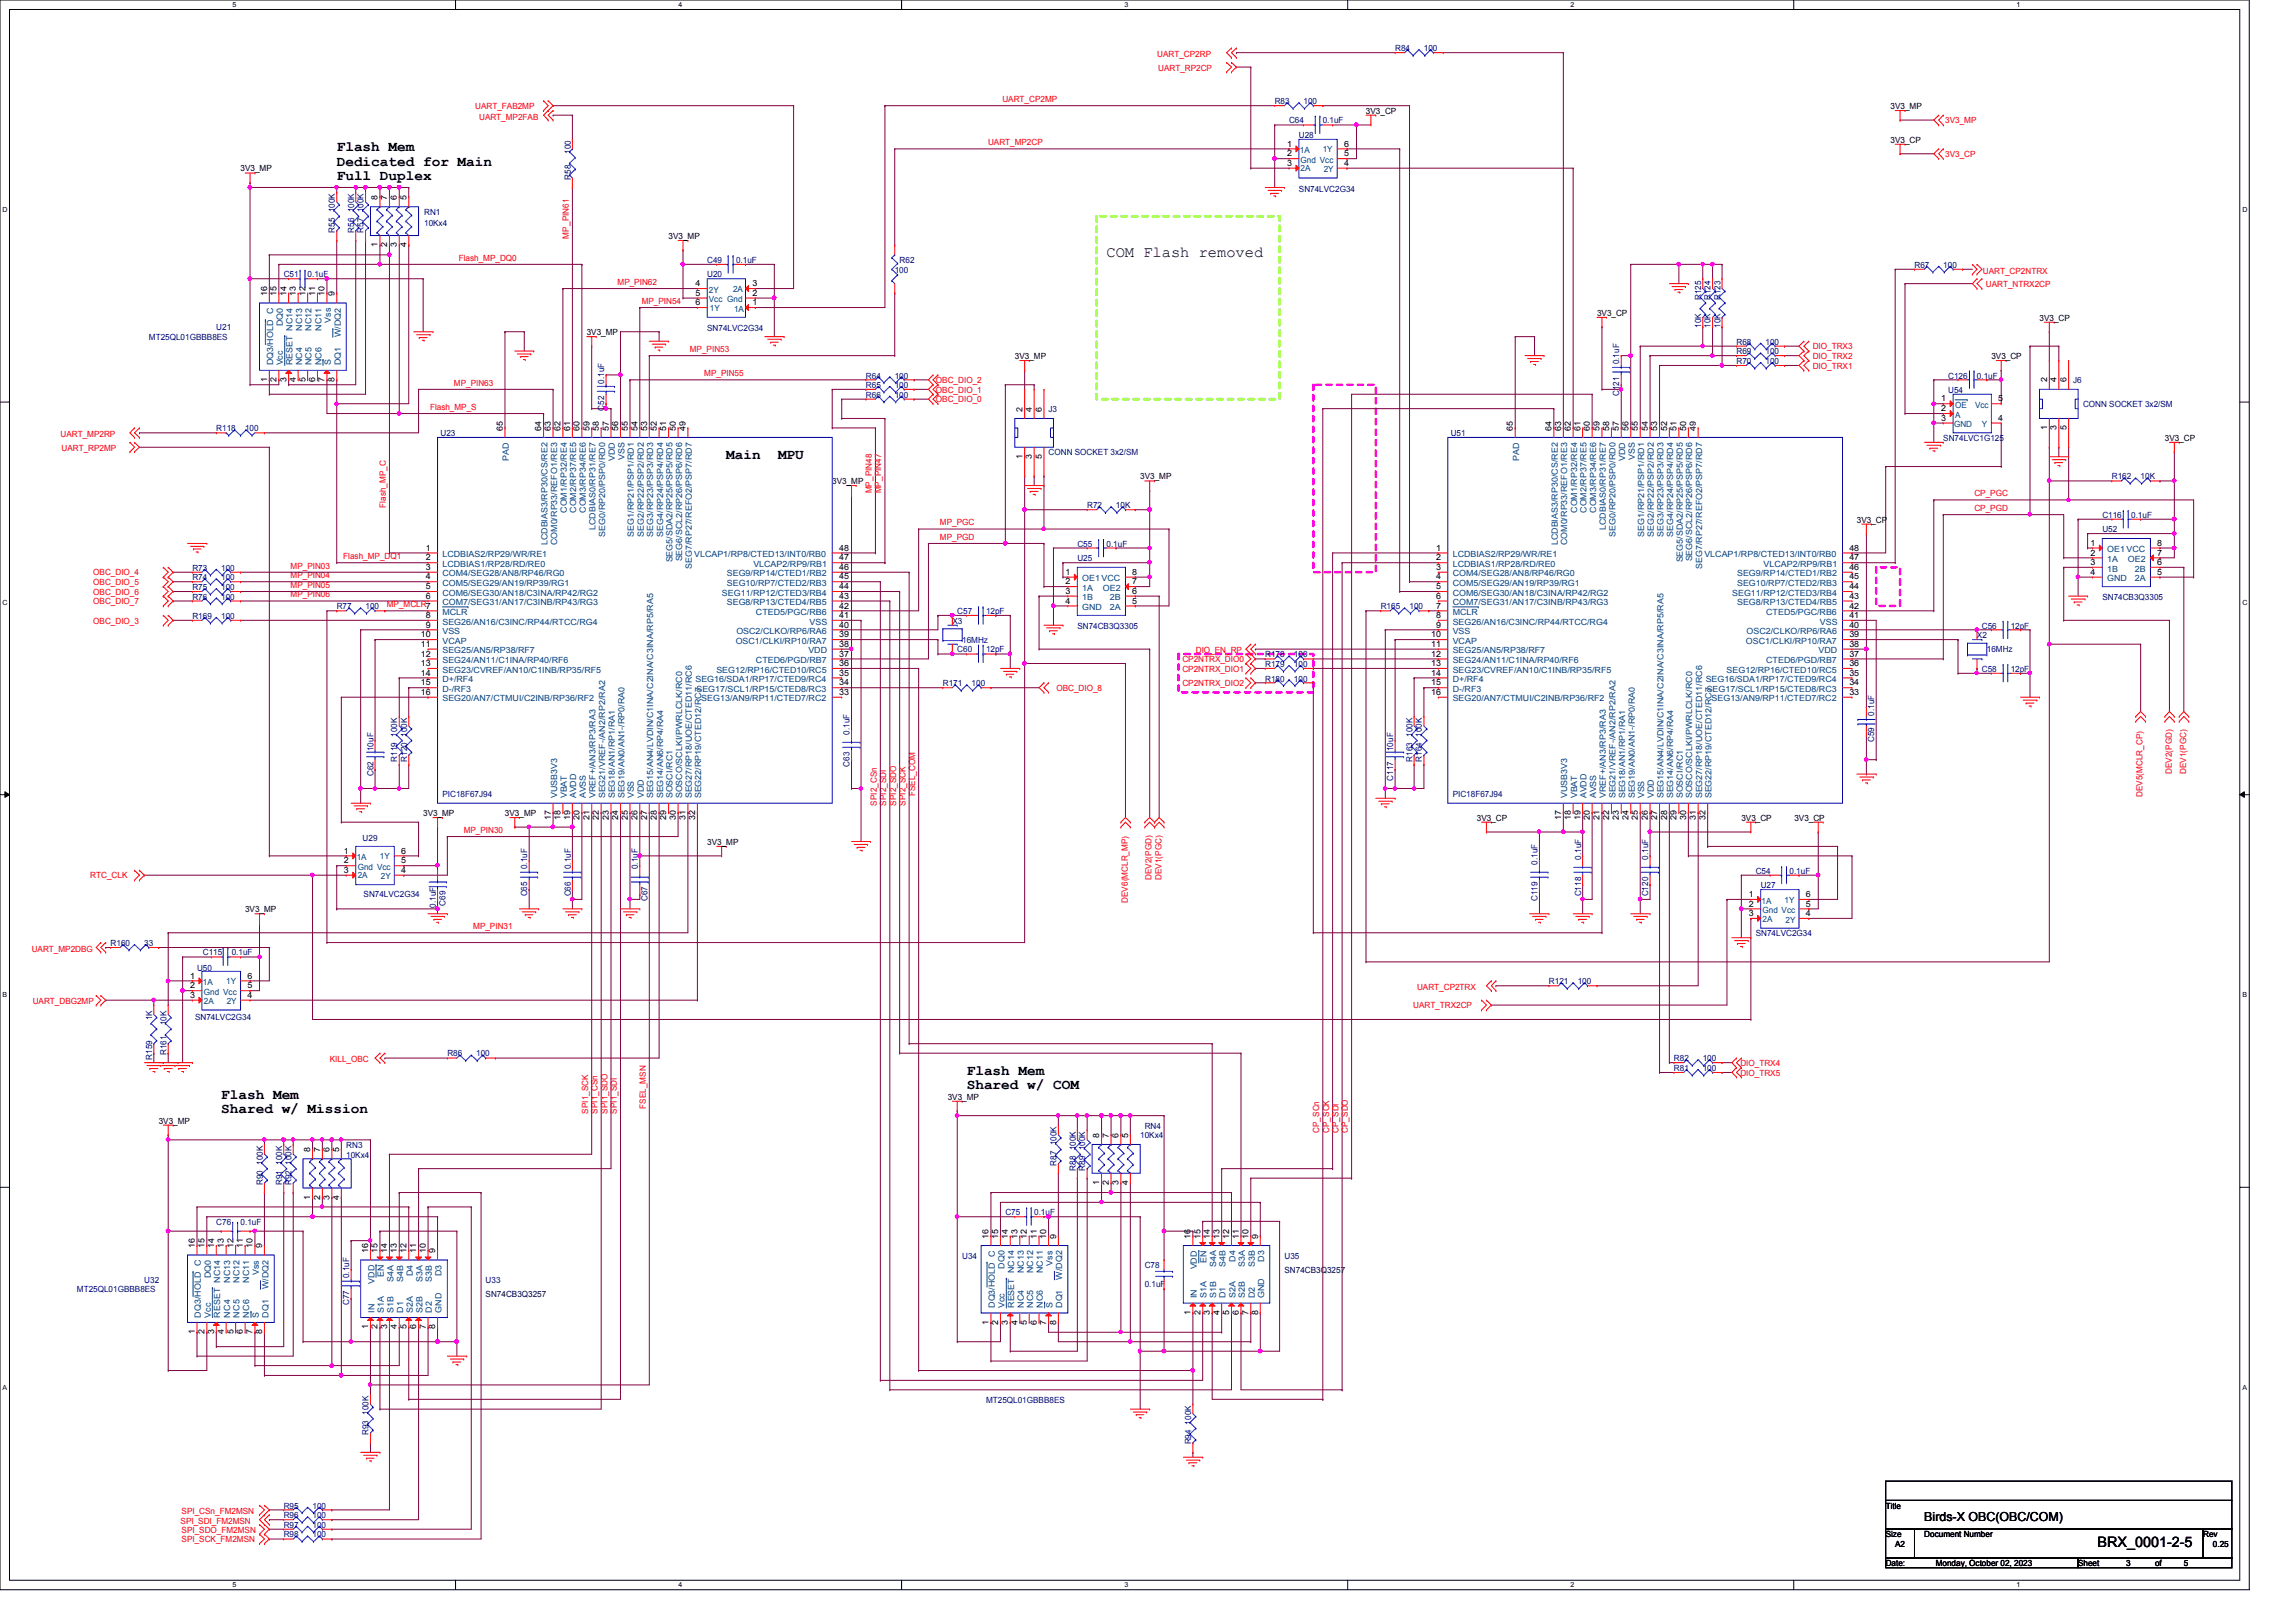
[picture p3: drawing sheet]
<svg xmlns="http://www.w3.org/2000/svg" width="297mm" height="210mm" viewBox="0 0 297 210" stroke-linecap="round" stroke-linejoin="round" font-family="sans-serif">
<defs><g id="words">
<text font-size="2" x="143.1" y="33.3">COM Flash removed</text>
<g font-size="1.9">
<text x="43.6" y="19.6">Flash Mem</text>
<text x="43.6" y="21.5">Dedicated for Main</text>
<text x="43.6" y="23.3">Full Duplex</text>
<text x="93.9" y="59.4">Main</text>
<text x="100.6" y="59.4">MPU</text>
<text x="28.6" y="142.2">Flash Mem</text>
<text x="125.1" y="139.1">Flash Mem</text>
<text x="125.1" y="140.9">Shared w/ COM</text>
<text x="28.6" y="144.1">Shared w/ Mission</text>
<text x="271.3" y="200.2">BRX_0001-2-5</text>
</g>
<text font-size="1.6" x="248.9" y="196.8">Birds-X OBC(OBC/COM)</text>
<g font-size="1.1" fill="#f00">
<text x="149.7" y="7.4">UART_CP2RP</text>
<text x="149.8" y="9.1">UART_RP2CP</text>
<text x="61.5" y="14.1">UART_FAB2MP</text>
<text x="62" y="15.5">UART_MP2FAB</text>
<text x="129.7" y="13.2">UART_CP2MP</text>
<text x="251.6" y="16">3V3_MP</text>
<text x="127.8" y="18.8">UART_MP2CP</text>
<text x="251.6" y="20.3">3V3_CP</text>
<text x="59.4" y="33.7">Flash_MP_DQ0</text>
<text x="73.6" y="30.9" transform="rotate(-90 73.6 30.9)">MP_PIN61</text>
<text x="256.5" y="35.4">UART_CP2NTRX</text>
<text x="79.9" y="36.9">MP_PIN62</text>
<text x="83" y="39.3">MP_PIN54</text>
<text x="256.9" y="37.1">UART_NTRX2CP</text>
<text x="89.2" y="45.6">MP_PIN53</text>
<text x="234.5" y="45.2">DIO_TRX3</text>
<text x="234.5" y="46.5">DIO_TRX2</text>
<text x="234.5" y="47.7">DIO_TRX1</text>
<text x="55.6" y="53">Flash_MP_S</text>
<text x="58.7" y="49.9">MP_PIN63</text>
<text x="91.1" y="48.7">MP_PIN55</text>
<text x="121.1" y="49.6">OBC_DIO_2</text>
<text x="121.1" y="50.8">OBC_DIO_1</text>
<text x="121.1" y="52.1">OBC_DIO_0</text>
<text x="7.8" y="56.6">UART_MP2RP</text>
<text x="8" y="58.3">UART_RP2MP</text>
<text x="49.9" y="65.7" transform="rotate(-90 49.9 65.7)">Flash_MP_C</text>
<text x="112.8" y="63.8" transform="rotate(-90 112.8 63.8)">MP_PIN48</text>
<text x="114" y="63.8" transform="rotate(-90 114 63.8)">MP_PIN47</text>
<text x="255.4" y="64.2">CP_PGC</text>
<text x="121.6" y="68">MP_PGC</text>
<text x="121.6" y="69.8">MP_PGD</text>
<text x="255.4" y="66.1">CP_PGD</text>
<text x="12.1" y="74.5">OBC_DIO_4</text>
<text x="12.1" y="75.7">OBC_DIO_5</text>
<text x="12.1" y="77">OBC_DIO_6</text>
<text x="37.6" y="77.3">MP_PIN06</text>
<text x="37.6" y="76.1">MP_PIN05</text>
<text x="37.6" y="74.8">MP_PIN04</text>
<text x="37.6" y="73.6">MP_PIN03</text>
<text x="44.4" y="72.3">Flash_MP_DQ1</text>
<text x="12.1" y="78.2">OBC_DIO_7</text>
<text x="12.1" y="80.7">OBC_DIO_3</text>
<text x="50" y="78.6">MP_MCLR7</text>
<text x="136.7" y="89.4">OBC_DIO_8</text>
<text x="153" y="85.7">CP2NTRX_DIO0</text>
<text x="153" y="86.9">CP2NTRX_DIO1</text>
<text x="153" y="88.8">CP2NTRX_DIO2</text>
<text x="154.7" y="84.5">DIO_EN_RP</text>
<text x="280.9" y="100.2" transform="rotate(-90 280.9 100.2)">DEV2(PGD)</text>
<text x="282.8" y="100.2" transform="rotate(-90 282.8 100.2)">DEV1(PGC)</text>
<text x="60" y="107.8">MP_PIN30</text>
<text x="113.4" y="104.3" transform="rotate(-90 113.4 104.3)">SPI2_CSn</text>
<text x="114.6" y="104.3" transform="rotate(-90 114.6 104.3)">SPI2_SDI</text>
<text x="115.9" y="104.3" transform="rotate(-90 115.9 104.3)">SPI2_SDO</text>
<text x="117.1" y="104.3" transform="rotate(-90 117.1 104.3)">SPI2_SCK</text>
<text x="118.4" y="103" transform="rotate(-90 118.4 103)">FSEL_COM</text>
<text x="277.2" y="103.2" transform="rotate(-90 277.2 103.2)">DEV5(MCLR_CP)</text>
<text x="11.7" y="113.7">RTC_CLK</text>
<text x="149" y="113.9" transform="rotate(-90 149 113.9)">DEV2(PGD)</text>
<text x="150.2" y="113.9" transform="rotate(-90 150.2 113.9)">DEV1(PGC)</text>
<text x="145.9" y="116.8" transform="rotate(-90 145.9 116.8)">DEV6(MCLR_MP)</text>
<text x="4.1" y="123.1">UART_MP2DBG</text>
<text x="61.2" y="120.2">MP_PIN31</text>
<text x="4.2" y="129.9">UART_DBG2MP</text>
<text x="182.8" y="130.5">UART_TRX2CP</text>
<text x="183.3" y="128.1">UART_CP2TRX</text>
<text x="42.7" y="137.5">KILL_OBC</text>
<text x="225.1" y="138">DIO_TRX4</text>
<text x="83.5" y="143.5" transform="rotate(-90 83.5 143.5)">FSEL_MSN</text>
<text x="225.1" y="139.2">DIO_TRX5</text>
<text x="76.1" y="144.1" transform="rotate(-90 76.1 144.1)">SPI1_SCK</text>
<text x="77.3" y="144.1" transform="rotate(-90 77.3 144.1)">SPI1_CSn</text>
<text x="78.6" y="144.1" transform="rotate(-90 78.6 144.1)">SPI1_SDO</text>
<text x="79.8" y="144.1" transform="rotate(-90 79.8 144.1)">SPI1_SDI</text>
<text x="170.6" y="146.6" transform="rotate(-90 170.6 146.6)">CP_SCn</text>
<text x="171.9" y="146.6" transform="rotate(-90 171.9 146.6)">CP_SCK</text>
<text x="173.1" y="146.6" transform="rotate(-90 173.1 146.6)">CP_SDI</text>
<text x="174.4" y="146.6" transform="rotate(-90 174.4 146.6)">CP_SDO</text>
<text x="23.4" y="197.2">SPI_SDI_FM2MSN</text>
<text x="23.5" y="195.8">SPI_CSn_FM2MSN</text>
<text x="23.5" y="198.3">SPI_SDO_FM2MSN</text>
<text x="23.5" y="199.6">SPI_SCK_FM2MSN</text>
</g>
<g font-size="1.1" fill="#000080">
<text x="180.5" y="6.6">R84</text>
<text x="184.2" y="6.6">100</text>
<text x="164.9" y="13.5">R83</text>
<text x="166.8" y="16">C64</text>
<text x="168" y="17.9">U28</text>
<text x="168.6" y="13.5">100</text>
<text x="171.1" y="16">0.1uF</text>
<text x="73.8" y="23.2" transform="rotate(-90 73.8 23.2)">R58</text>
<text x="73.8" y="19.9" transform="rotate(-90 73.8 19.9)">100</text>
<text x="54.9" y="27.8">RN1</text>
<text x="54.9" y="29.3">10Kx4</text>
<text x="168" y="24.8">SN74LVC2G34</text>
<text x="36.7" y="35.9">C51</text>
<text x="39.8" y="35.9">0.1uF</text>
<text x="43.3" y="30.1" transform="rotate(-90 43.3 30.1)">R55 100K</text>
<text x="45.8" y="30.1" transform="rotate(-90 45.8 30.1)">R56 100K</text>
<text x="47" y="30.1" transform="rotate(-90 47 30.1)">R57 100K</text>
<text x="91.5" y="35.9">U20</text>
<text x="91.5" y="34">C49</text>
<text x="95.2" y="34">0.1uF</text>
<text x="115.7" y="35.3">100</text>
<text x="116.4" y="34">R62</text>
<text x="247.6" y="34.6">R67</text>
<text x="251.4" y="34.6">100</text>
<text x="220" y="38.8" transform="rotate(-90 220 38.8)">R125</text>
<text x="221.3" y="38.8" transform="rotate(-90 221.3 38.8)">R124</text>
<text x="222.5" y="38.8" transform="rotate(-90 222.5 38.8)">R123</text>
<text x="19.3" y="44">MT25QL01GBBB8ES</text>
<text x="28" y="42.8">U21</text>
<text x="91.5" y="42.8">SN74LVC2G34</text>
<text x="209.5" y="47.2" transform="rotate(-90 209.5 47.2)">0.1uF</text>
<text x="220" y="42.4" transform="rotate(-90 220 42.4)">10K</text>
<text x="221.3" y="42.4" transform="rotate(-90 221.3 42.4)">10K</text>
<text x="222.5" y="42.4" transform="rotate(-90 222.5 42.4)">10K</text>
<text x="224.6" y="47.1">R70</text>
<text x="224.6" y="45.8">R69</text>
<text x="224.6" y="44.6">R68</text>
<text x="228.4" y="47.1">100</text>
<text x="228.4" y="45.8">100</text>
<text x="228.4" y="44.6">100</text>
<text x="78.1" y="53.1" transform="rotate(-90 78.1 53.1)">C52</text>
<text x="78.1" y="49.7" transform="rotate(-90 78.1 49.7)">0.1uF</text>
<text x="112" y="51.4">R66</text>
<text x="112" y="50.2">R65</text>
<text x="112" y="49">R64</text>
<text x="115.7" y="51.4">100</text>
<text x="115.7" y="50.2">100</text>
<text x="115.7" y="49">100</text>
<text x="135.6" y="53.3">J3</text>
<text x="209.5" y="51.3" transform="rotate(-90 209.5 51.3)">C121</text>
<text x="252" y="50.8">U54</text>
<text x="252" y="49">C126</text>
<text x="255.7" y="49">0.1uF</text>
<text x="268.2" y="49.6">J6</text>
<text x="269.5" y="52.7">CONN SOCKET 3x2/SM</text>
<text x="28" y="55.8">R118</text>
<text x="31.7" y="55.8">100</text>
<text x="57" y="56.4">U23</text>
<text x="135.6" y="58.9">CONN SOCKET 3x2/SM</text>
<text x="187.7" y="56.4">U51</text>
<text x="251.4" y="57.1">SN74LVC1G125</text>
<text x="140.6" y="65.7">R72</text>
<text x="144.4" y="65.7">10K</text>
<text x="273.2" y="62">R162</text>
<text x="276.9" y="62">10K</text>
<text x="139.4" y="70.7">C55</text>
<text x="143.1" y="70.7">0.1uF</text>
<text x="271.9" y="68.9">U52</text>
<text x="271.9" y="67">C116</text>
<text x="275.7" y="67">0.1uF</text>
<text x="24.9" y="76.3">R75</text>
<text x="24.9" y="75.1">R74</text>
<text x="24.9" y="73.9">R73</text>
<text x="24.9" y="77.6">R76</text>
<text x="28.6" y="76.3">100</text>
<text x="28.6" y="75.1">100</text>
<text x="28.6" y="73.9">100</text>
<text x="28.6" y="77.6">100</text>
<text x="139.4" y="72.6">U25</text>
<text x="271.9" y="77.6">SN74CB3Q3305</text>
<text x="24.9" y="80.1">R169</text>
<text x="28.6" y="80.1">100</text>
<text x="43.6" y="78.8">R77</text>
<text x="47.3" y="78.8">100</text>
<text x="123.2" y="80.7">X3</text>
<text x="123.8" y="79.5">C57</text>
<text x="124.5" y="83.2">16MHz</text>
<text x="127.5" y="79.5">12pF</text>
<text x="139.4" y="81.3">SN74CB3Q3305</text>
<text x="178.6" y="78.8">R165</text>
<text x="182.3" y="78.8">100</text>
<text x="255.7" y="82.5">X2</text>
<text x="256.4" y="81.3">C56</text>
<text x="260.1" y="81.3">12pF</text>
<text x="122" y="88.8">R171</text>
<text x="123.8" y="84.4">C60</text>
<text x="125.7" y="88.8">100</text>
<text x="127.5" y="84.4">12pF</text>
<text x="163.7" y="86.3">R179</text>
<text x="163.7" y="85">R178</text>
<text x="163.7" y="88.2">R180</text>
<text x="167.4" y="86.3">100</text>
<text x="167.4" y="85">100</text>
<text x="167.4" y="88.2">100</text>
<text x="256.4" y="86.9">C58</text>
<text x="257" y="84.4">16MHz</text>
<text x="260.1" y="86.9">12pF</text>
<text x="109.9" y="95.1" transform="rotate(-90 109.9 95.1)">0.1uF</text>
<text x="242.4" y="92.6" transform="rotate(-90 242.4 92.6)">0.1uF</text>
<text x="48.3" y="100.4" transform="rotate(-90 48.3 100.4)">C62</text>
<text x="48.3" y="97.2" transform="rotate(-90 48.3 97.2)">10uF</text>
<text x="51.4" y="98.6" transform="rotate(-90 51.4 98.6)">R119 100K</text>
<text x="52.7" y="98.6" transform="rotate(-90 52.7 98.6)">R120 100K</text>
<text x="109.9" y="99.2" transform="rotate(-90 109.9 99.2)">C63</text>
<text x="180.2" y="101" transform="rotate(-90 180.2 101)">C117</text>
<text x="180.2" y="97.2" transform="rotate(-90 180.2 97.2)">10uF</text>
<text x="182.7" y="98.6" transform="rotate(-90 182.7 98.6)">R163 100K</text>
<text x="183.9" y="98.6" transform="rotate(-90 183.9 98.6)">R164 100K</text>
<text x="242.4" y="96.1" transform="rotate(-90 242.4 96.1)">C59</text>
<text x="57.2" y="103.1">PIC18F67J94</text>
<text x="187.9" y="103.1">PIC18F67J94</text>
<text x="46.9" y="108.8">U29</text>
<text x="68.2" y="112.5" transform="rotate(-90 68.2 112.5)">0.1uF</text>
<text x="73.8" y="112.5" transform="rotate(-90 73.8 112.5)">0.1uF</text>
<text x="82.5" y="112.5" transform="rotate(-90 82.5 112.5)">0.1uF</text>
<text x="198.9" y="111.9" transform="rotate(-90 198.9 111.9)">0.1uF</text>
<text x="204.5" y="111.3" transform="rotate(-90 204.5 111.3)">0.1uF</text>
<text x="213.2" y="111.3" transform="rotate(-90 213.2 111.3)">0.1uF</text>
<text x="227.1" y="113.1">C54</text>
<text x="231.5" y="113.1">0.1uF</text>
<text x="47" y="116">SN74LVC2G34</text>
<text x="56.4" y="117.5" transform="rotate(-90 56.4 117.5)">0.1uF</text>
<text x="57.6" y="117.2" transform="rotate(-90 57.6 117.2)">C69</text>
<text x="68.2" y="116" transform="rotate(-90 68.2 116)">C65</text>
<text x="73.8" y="116" transform="rotate(-90 73.8 116)">C66</text>
<text x="83.8" y="116.6" transform="rotate(-90 83.8 116.6)">C67</text>
<text x="198.9" y="116.6" transform="rotate(-90 198.9 116.6)">C119</text>
<text x="204.5" y="116" transform="rotate(-90 204.5 116)">C118</text>
<text x="213.2" y="116" transform="rotate(-90 213.2 116)">C120</text>
<text x="227.8" y="114.9">U27</text>
<text x="14.3" y="122.4">R160</text>
<text x="18.7" y="122.4">33</text>
<text x="25.5" y="125.6">U50</text>
<text x="26.2" y="123.5">C115</text>
<text x="30" y="123.5">0.1uF</text>
<text x="227.1" y="121.2">SN74LVC2G34</text>
<text x="25.2" y="132">SN74LVC2G34</text>
<text x="200.4" y="127.4">R121</text>
<text x="204.1" y="127.4">100</text>
<text x="19.7" y="137.1" transform="rotate(-90 19.7 137.1)">R159</text>
<text x="19.7" y="132" transform="rotate(-90 19.7 132)">1K</text>
<text x="21.5" y="136.5" transform="rotate(-90 21.5 136.5)">R161</text>
<text x="21.5" y="132.7" transform="rotate(-90 21.5 132.7)">10K</text>
<text x="57.9" y="136.7">R86</text>
<text x="61.6" y="136.7">100</text>
<text x="216.5" y="137.3">R82</text>
<text x="220.3" y="137.3">100</text>
<text x="216.5" y="138.6">R81</text>
<text x="220.3" y="138.6">100</text>
<text x="44.8" y="148.5">RN3</text>
<text x="44.8" y="149.8">10Kx4</text>
<text x="147.5" y="147.3">10Kx4</text>
<text x="148.1" y="146">RN4</text>
<text x="34" y="153.3" transform="rotate(-90 34 153.3)">R90 100K</text>
<text x="36.5" y="153.3" transform="rotate(-90 36.5 153.3)">R91 100K</text>
<text x="37.7" y="153.3" transform="rotate(-90 37.7 153.3)">R92 100K</text>
<text x="136.7" y="150.8" transform="rotate(-90 136.7 150.8)">R87 100K</text>
<text x="139.1" y="151.5" transform="rotate(-90 139.1 151.5)">R88 100K</text>
<text x="140.4" y="151.5" transform="rotate(-90 140.4 151.5)">R89 100K</text>
<text x="28" y="158.5">C76</text>
<text x="31.1" y="158.5">0.1uF</text>
<text x="130" y="157.2">C75</text>
<text x="133.8" y="157.2">0.1uF</text>
<text x="9.9" y="167.2">MT25QL01GBBB8ES</text>
<text x="18.7" y="165.9">U32</text>
<text x="45.2" y="165.4" transform="rotate(-90 45.2 165.4)">0.1uF</text>
<text x="62.8" y="165.9">U33</text>
<text x="124.5" y="162.9">U34</text>
<text x="148.1" y="164.1">C78</text>
<text x="148.1" y="166.6">0.1uF</text>
<text x="166.2" y="162.9">U35</text>
<text x="45.2" y="168.9" transform="rotate(-90 45.2 168.9)">C77</text>
<text x="47.7" y="185.7" transform="rotate(-90 47.7 185.7)">R93 100K</text>
<text x="127.6" y="181.5">MT25QL01GBBB8ES</text>
<text x="154.1" y="186.9" transform="rotate(-90 154.1 186.9)">R94 100K</text>
<text x="36.7" y="197.7">R97</text>
<text x="36.7" y="196.4">R96</text>
<text x="36.7" y="195.2">R95</text>
<text x="40.4" y="197.7">100</text>
<text x="40.4" y="196.4">100</text>
<text x="40.4" y="195.2">100</text>
<text x="36.7" y="198.9">R98</text>
<text x="40.4" y="198.9">100</text>
</g>
<g font-size="1.1">
<text x="176.7" y="14.7">3V3_CP</text>
<text x="244.6" y="14.1">3V3_MP</text>
<text x="31.1" y="22.2">3V3_MP</text>
<text x="166.5" y="19">1</text>
<text x="166.5" y="20.2">2</text>
<text x="166.5" y="21.5">3</text>
<text x="173.9" y="21.5">4</text>
<text x="173.9" y="20.2">5</text>
<text x="173.9" y="19">6</text>
<text x="244.6" y="18.5">3V3_CP</text>
<text x="48.9" y="25.9" transform="rotate(-90 48.9 25.9)">8</text>
<text x="50.1" y="25.9" transform="rotate(-90 50.1 25.9)">7</text>
<text x="51.4" y="25.9" transform="rotate(-90 51.4 25.9)">6</text>
<text x="52.6" y="25.9" transform="rotate(-90 52.6 25.9)">5</text>
<text x="48.9" y="32" transform="rotate(-90 48.9 32)">1</text>
<text x="50.1" y="32" transform="rotate(-90 50.1 32)">2</text>
<text x="51.4" y="32" transform="rotate(-90 51.4 32)">3</text>
<text x="52.6" y="32" transform="rotate(-90 52.6 32)">4</text>
<text x="86.5" y="30.9">3V3_MP</text>
<text x="34.5" y="38.3" transform="rotate(-90 34.5 38.3)">16</text>
<text x="35.8" y="38.3" transform="rotate(-90 35.8 38.3)">15</text>
<text x="37" y="38.3" transform="rotate(-90 37 38.3)">14</text>
<text x="38.3" y="38.3" transform="rotate(-90 38.3 38.3)">13</text>
<text x="39.5" y="38.3" transform="rotate(-90 39.5 38.3)">12</text>
<text x="40.8" y="38.3" transform="rotate(-90 40.8 38.3)">11</text>
<text x="42" y="38.3" transform="rotate(-90 42 38.3)">10</text>
<text x="43.3" y="38.3" transform="rotate(-90 43.3 38.3)">9</text>
<text x="90" y="37">4</text>
<text x="90" y="38.3">5</text>
<text x="90" y="39.5">6</text>
<text x="97.3" y="39.5">1</text>
<text x="97.3" y="38.3">2</text>
<text x="97.3" y="37">3</text>
<text x="206.6" y="40.9">3V3_CP</text>
<text x="263.8" y="41.5">3V3_CP</text>
<text x="75.9" y="43.3">3V3_MP</text>
<text x="131.3" y="46.5">3V3_MP</text>
<text x="257.6" y="46.5">3V3_CP</text>
<text x="34.5" y="49.4" transform="rotate(-90 34.5 49.4)">1</text>
<text x="35.8" y="49.4" transform="rotate(-90 35.8 49.4)">2</text>
<text x="37" y="49.4" transform="rotate(-90 37 49.4)">3</text>
<text x="38.3" y="49.4" transform="rotate(-90 38.3 49.4)">4</text>
<text x="39.5" y="49.4" transform="rotate(-90 39.5 49.4)">5</text>
<text x="40.8" y="49.4" transform="rotate(-90 40.8 49.4)">6</text>
<text x="42" y="49.4" transform="rotate(-90 42 49.4)">7</text>
<text x="43.3" y="49.4" transform="rotate(-90 43.3 49.4)">8</text>
<text x="132.2" y="53.3" transform="rotate(-90 132.2 53.3)">2</text>
<text x="133.5" y="53.3" transform="rotate(-90 133.5 53.3)">4</text>
<text x="134.7" y="53.3" transform="rotate(-90 134.7 53.3)">6</text>
<text x="251.1" y="51.9">1</text>
<text x="251.1" y="53.2">2</text>
<text x="258.5" y="51.9">5</text>
<text x="264.8" y="49.5" transform="rotate(-90 264.8 49.5)">2</text>
<text x="266" y="49.5" transform="rotate(-90 266 49.5)">4</text>
<text x="267.3" y="49.5" transform="rotate(-90 267.3 49.5)">6</text>
<text x="65" y="55.7" transform="rotate(-90 65 55.7)">65</text>
<text x="70" y="55.7" transform="rotate(-90 70 55.7)">64</text>
<text x="71.2" y="55.7" transform="rotate(-90 71.2 55.7)">63</text>
<text x="72.5" y="55.7" transform="rotate(-90 72.5 55.7)">62</text>
<text x="73.7" y="55.7" transform="rotate(-90 73.7 55.7)">61</text>
<text x="75" y="55.7" transform="rotate(-90 75 55.7)">60</text>
<text x="76.2" y="55.7" transform="rotate(-90 76.2 55.7)">59</text>
<text x="77.5" y="55.7" transform="rotate(-90 77.5 55.7)">58</text>
<text x="78.7" y="55.7" transform="rotate(-90 78.7 55.7)">57</text>
<text x="80" y="55.7" transform="rotate(-90 80 55.7)">56</text>
<text x="81.2" y="55.7" transform="rotate(-90 81.2 55.7)">55</text>
<text x="82.5" y="55.7" transform="rotate(-90 82.5 55.7)">54</text>
<text x="83.7" y="55.7" transform="rotate(-90 83.7 55.7)">53</text>
<text x="85" y="55.7" transform="rotate(-90 85 55.7)">52</text>
<text x="86.2" y="55.7" transform="rotate(-90 86.2 55.7)">51</text>
<text x="87.4" y="55.7" transform="rotate(-90 87.4 55.7)">50</text>
<text x="88.7" y="55.7" transform="rotate(-90 88.7 55.7)">49</text>
<text x="132.2" y="59.4" transform="rotate(-90 132.2 59.4)">1</text>
<text x="133.5" y="59.4" transform="rotate(-90 133.5 59.4)">3</text>
<text x="134.7" y="59.4" transform="rotate(-90 134.7 59.4)">5</text>
<text x="195.7" y="55.7" transform="rotate(-90 195.7 55.7)">65</text>
<text x="200.7" y="55.7" transform="rotate(-90 200.7 55.7)">64</text>
<text x="201.9" y="55.7" transform="rotate(-90 201.9 55.7)">63</text>
<text x="203.2" y="55.7" transform="rotate(-90 203.2 55.7)">62</text>
<text x="204.4" y="55.7" transform="rotate(-90 204.4 55.7)">61</text>
<text x="205.7" y="55.7" transform="rotate(-90 205.7 55.7)">60</text>
<text x="206.9" y="55.7" transform="rotate(-90 206.9 55.7)">59</text>
<text x="208.2" y="55.7" transform="rotate(-90 208.2 55.7)">58</text>
<text x="209.4" y="55.7" transform="rotate(-90 209.4 55.7)">57</text>
<text x="210.7" y="55.7" transform="rotate(-90 210.7 55.7)">56</text>
<text x="211.9" y="55.7" transform="rotate(-90 211.9 55.7)">55</text>
<text x="213.1" y="55.7" transform="rotate(-90 213.1 55.7)">54</text>
<text x="214.4" y="55.7" transform="rotate(-90 214.4 55.7)">53</text>
<text x="215.6" y="55.7" transform="rotate(-90 215.6 55.7)">52</text>
<text x="216.9" y="55.7" transform="rotate(-90 216.9 55.7)">51</text>
<text x="218.1" y="55.7" transform="rotate(-90 218.1 55.7)">50</text>
<text x="219.4" y="55.7" transform="rotate(-90 219.4 55.7)">49</text>
<text x="251.1" y="54.4">3</text>
<text x="258.5" y="54.4">4</text>
<text x="264.8" y="55.7" transform="rotate(-90 264.8 55.7)">1</text>
<text x="266" y="55.7" transform="rotate(-90 266 55.7)">3</text>
<text x="267.3" y="55.7" transform="rotate(-90 267.3 55.7)">5</text>
<text x="280" y="57.1">3V3_CP</text>
<text x="107.7" y="62.7">3V3_MP</text>
<text x="147.5" y="62">3V3_MP</text>
<text x="55.1" y="71.2">1</text>
<text x="108.5" y="71.2">48</text>
<text x="185.8" y="71.2">1</text>
<text x="239.2" y="71.2">48</text>
<text x="240.2" y="67.6">3V3_CP</text>
<text x="270.4" y="70.6">1</text>
<text x="270.4" y="71.9">2</text>
<text x="279.1" y="71.9">7</text>
<text x="279.1" y="70.6">8</text>
<text x="55.1" y="72.5">2</text>
<text x="55.1" y="73.7">3</text>
<text x="55.1" y="75">4</text>
<text x="55.1" y="76.2">5</text>
<text x="55.1" y="77.5">6</text>
<text x="108.5" y="77.5">43</text>
<text x="108.5" y="76.2">44</text>
<text x="108.5" y="75">45</text>
<text x="108.5" y="73.7">46</text>
<text x="108.5" y="72.5">47</text>
<text x="137.8" y="74.4">1</text>
<text x="137.8" y="75.6">2</text>
<text x="137.8" y="76.8">3</text>
<text x="146.5" y="76.8">6</text>
<text x="146.5" y="75.6">7</text>
<text x="146.5" y="74.4">8</text>
<text x="185.8" y="72.5">2</text>
<text x="185.8" y="73.7">3</text>
<text x="185.8" y="75">4</text>
<text x="185.8" y="76.2">5</text>
<text x="185.8" y="77.5">6</text>
<text x="239.2" y="77.5">43</text>
<text x="239.2" y="76.2">44</text>
<text x="239.2" y="75">45</text>
<text x="239.2" y="73.7">46</text>
<text x="239.2" y="72.5">47</text>
<text x="270.4" y="73.1">3</text>
<text x="270.4" y="74.4">4</text>
<text x="279.1" y="74.4">5</text>
<text x="279.1" y="73.1">6</text>
<text x="54.4" y="82.5">10</text>
<text x="54.4" y="83.7">11</text>
<text x="55.1" y="80">8</text>
<text x="55.1" y="81.2">9</text>
<text x="108.5" y="83.7">38</text>
<text x="108.5" y="82.5">39</text>
<text x="108.5" y="81.2">40</text>
<text x="108.5" y="80">41</text>
<text x="108.5" y="78.7">42</text>
<text x="137.8" y="78.1">4</text>
<text x="146.5" y="78.1">5</text>
<text x="185.1" y="82.5">10</text>
<text x="185.1" y="83.7">11</text>
<text x="185.8" y="78.7">7</text>
<text x="185.8" y="80">8</text>
<text x="185.8" y="81.2">9</text>
<text x="239.2" y="83.7">38</text>
<text x="239.2" y="82.5">39</text>
<text x="239.2" y="81.2">40</text>
<text x="239.2" y="80">41</text>
<text x="239.2" y="78.7">42</text>
<text x="54.4" y="85">12</text>
<text x="54.4" y="86.2">13</text>
<text x="54.4" y="87.4">14</text>
<text x="54.4" y="88.7">15</text>
<text x="54.4" y="89.9">16</text>
<text x="108.5" y="89.9">33</text>
<text x="108.5" y="88.7">34</text>
<text x="108.5" y="87.4">35</text>
<text x="108.5" y="86.2">36</text>
<text x="108.5" y="85">37</text>
<text x="185.1" y="85">12</text>
<text x="185.1" y="86.2">13</text>
<text x="185.1" y="87.4">14</text>
<text x="185.1" y="88.7">15</text>
<text x="185.1" y="89.9">16</text>
<text x="239.2" y="89.9">33</text>
<text x="239.2" y="88.7">34</text>
<text x="239.2" y="87.4">35</text>
<text x="239.2" y="86.2">36</text>
<text x="239.2" y="85">37</text>
<text x="54.7" y="105.6">3V3_MP</text>
<text x="65.3" y="105.6">3V3_MP</text>
<text x="71.2" y="106.1" transform="rotate(-90 71.2 106.1)">17</text>
<text x="72.5" y="106.1" transform="rotate(-90 72.5 106.1)">18</text>
<text x="73.7" y="106.1" transform="rotate(-90 73.7 106.1)">19</text>
<text x="75" y="106.1" transform="rotate(-90 75 106.1)">20</text>
<text x="76.2" y="106.1" transform="rotate(-90 76.2 106.1)">21</text>
<text x="77.5" y="106.1" transform="rotate(-90 77.5 106.1)">22</text>
<text x="78.7" y="106.1" transform="rotate(-90 78.7 106.1)">23</text>
<text x="80" y="106.1" transform="rotate(-90 80 106.1)">24</text>
<text x="81.2" y="106.1" transform="rotate(-90 81.2 106.1)">25</text>
<text x="82.5" y="106.1" transform="rotate(-90 82.5 106.1)">26</text>
<text x="83.7" y="106.1" transform="rotate(-90 83.7 106.1)">27</text>
<text x="85" y="106.1" transform="rotate(-90 85 106.1)">28</text>
<text x="86.2" y="106.1" transform="rotate(-90 86.2 106.1)">29</text>
<text x="87.4" y="106.1" transform="rotate(-90 87.4 106.1)">30</text>
<text x="88.7" y="106.1" transform="rotate(-90 88.7 106.1)">31</text>
<text x="89.9" y="106.1" transform="rotate(-90 89.9 106.1)">32</text>
<text x="191.1" y="106.2">3V3_CP</text>
<text x="201.9" y="106.1" transform="rotate(-90 201.9 106.1)">17</text>
<text x="203.2" y="106.1" transform="rotate(-90 203.2 106.1)">18</text>
<text x="204.4" y="106.1" transform="rotate(-90 204.4 106.1)">19</text>
<text x="205.7" y="106.1" transform="rotate(-90 205.7 106.1)">20</text>
<text x="206.9" y="106.1" transform="rotate(-90 206.9 106.1)">21</text>
<text x="208.2" y="106.1" transform="rotate(-90 208.2 106.1)">22</text>
<text x="209.4" y="106.1" transform="rotate(-90 209.4 106.1)">23</text>
<text x="210.7" y="106.1" transform="rotate(-90 210.7 106.1)">24</text>
<text x="211.9" y="106.1" transform="rotate(-90 211.9 106.1)">25</text>
<text x="213.1" y="106.1" transform="rotate(-90 213.1 106.1)">26</text>
<text x="214.4" y="106.1" transform="rotate(-90 214.4 106.1)">27</text>
<text x="215.6" y="106.1" transform="rotate(-90 215.6 106.1)">28</text>
<text x="216.9" y="106.1" transform="rotate(-90 216.9 106.1)">29</text>
<text x="218.1" y="106.1" transform="rotate(-90 218.1 106.1)">30</text>
<text x="219.4" y="106.1" transform="rotate(-90 219.4 106.1)">31</text>
<text x="220.6" y="106.1" transform="rotate(-90 220.6 106.1)">32</text>
<text x="225.3" y="106.2">3V3_CP</text>
<text x="232.1" y="106.2">3V3_CP</text>
<text x="44.5" y="110.4">1</text>
<text x="44.5" y="111.7">2</text>
<text x="44.5" y="112.9">3</text>
<text x="51.9" y="112.9">4</text>
<text x="51.9" y="111.7">5</text>
<text x="51.9" y="110.4">6</text>
<text x="91.5" y="109.3">3V3_MP</text>
<text x="31.7" y="118">3V3_MP</text>
<text x="226.2" y="116.1">1</text>
<text x="226.2" y="117.3">2</text>
<text x="226.2" y="118.5">3</text>
<text x="233.6" y="118.5">4</text>
<text x="233.6" y="117.3">5</text>
<text x="233.6" y="116.1">6</text>
<text x="24.6" y="126.6">1</text>
<text x="24.6" y="127.9">2</text>
<text x="24.6" y="129.1">3</text>
<text x="32" y="129.1">4</text>
<text x="32" y="127.9">5</text>
<text x="32" y="126.6">6</text>
<text x="122.6" y="142.3">3V3_MP</text>
<text x="20.5" y="145.4">3V3_MP</text>
<text x="40.1" y="149.1" transform="rotate(-90 40.1 149.1)">8</text>
<text x="41.4" y="149.1" transform="rotate(-90 41.4 149.1)">7</text>
<text x="42.6" y="149.1" transform="rotate(-90 42.6 149.1)">6</text>
<text x="43.9" y="149.1" transform="rotate(-90 43.9 149.1)">5</text>
<text x="142.2" y="147.2" transform="rotate(-90 142.2 147.2)">8</text>
<text x="143.4" y="147.2" transform="rotate(-90 143.4 147.2)">7</text>
<text x="144.7" y="147.2" transform="rotate(-90 144.7 147.2)">6</text>
<text x="145.9" y="147.2" transform="rotate(-90 145.9 147.2)">5</text>
<text x="40.1" y="155.2" transform="rotate(-90 40.1 155.2)">1</text>
<text x="41.4" y="155.2" transform="rotate(-90 41.4 155.2)">2</text>
<text x="42.6" y="155.2" transform="rotate(-90 42.6 155.2)">3</text>
<text x="43.9" y="155.2" transform="rotate(-90 43.9 155.2)">4</text>
<text x="142.2" y="153.3" transform="rotate(-90 142.2 153.3)">1</text>
<text x="143.4" y="153.3" transform="rotate(-90 143.4 153.3)">2</text>
<text x="144.7" y="153.3" transform="rotate(-90 144.7 153.3)">3</text>
<text x="145.9" y="153.3" transform="rotate(-90 145.9 153.3)">4</text>
<text x="25.2" y="161.5" transform="rotate(-90 25.2 161.5)">16</text>
<text x="26.5" y="161.5" transform="rotate(-90 26.5 161.5)">15</text>
<text x="27.7" y="161.5" transform="rotate(-90 27.7 161.5)">14</text>
<text x="29" y="161.5" transform="rotate(-90 29 161.5)">13</text>
<text x="30.2" y="161.5" transform="rotate(-90 30.2 161.5)">12</text>
<text x="31.4" y="161.5" transform="rotate(-90 31.4 161.5)">11</text>
<text x="32.7" y="161.5" transform="rotate(-90 32.7 161.5)">10</text>
<text x="33.9" y="161.5" transform="rotate(-90 33.9 161.5)">9</text>
<text x="127.9" y="160.3" transform="rotate(-90 127.9 160.3)">16</text>
<text x="129.1" y="160.3" transform="rotate(-90 129.1 160.3)">15</text>
<text x="130.4" y="160.3" transform="rotate(-90 130.4 160.3)">14</text>
<text x="131.6" y="160.3" transform="rotate(-90 131.6 160.3)">13</text>
<text x="132.8" y="160.3" transform="rotate(-90 132.8 160.3)">12</text>
<text x="134.1" y="160.3" transform="rotate(-90 134.1 160.3)">11</text>
<text x="135.3" y="160.3" transform="rotate(-90 135.3 160.3)">10</text>
<text x="136.6" y="160.3" transform="rotate(-90 136.6 160.3)">9</text>
<text x="154" y="160.3" transform="rotate(-90 154 160.3)">16</text>
<text x="155.3" y="160.3" transform="rotate(-90 155.3 160.3)">15</text>
<text x="156.5" y="160.3" transform="rotate(-90 156.5 160.3)">14</text>
<text x="157.7" y="160.3" transform="rotate(-90 157.7 160.3)">13</text>
<text x="159" y="160.3" transform="rotate(-90 159 160.3)">12</text>
<text x="160.2" y="160.3" transform="rotate(-90 160.2 160.3)">11</text>
<text x="161.5" y="160.3" transform="rotate(-90 161.5 160.3)">10</text>
<text x="162.7" y="160.3" transform="rotate(-90 162.7 160.3)">9</text>
<text x="47.6" y="162.1" transform="rotate(-90 47.6 162.1)">16</text>
<text x="48.9" y="162.1" transform="rotate(-90 48.9 162.1)">15</text>
<text x="50.1" y="162.1" transform="rotate(-90 50.1 162.1)">14</text>
<text x="51.4" y="162.1" transform="rotate(-90 51.4 162.1)">13</text>
<text x="52.6" y="162.1" transform="rotate(-90 52.6 162.1)">12</text>
<text x="53.8" y="162.1" transform="rotate(-90 53.8 162.1)">11</text>
<text x="55.1" y="162.1" transform="rotate(-90 55.1 162.1)">10</text>
<text x="56.3" y="162.1" transform="rotate(-90 56.3 162.1)">9</text>
<text x="25.2" y="172.6" transform="rotate(-90 25.2 172.6)">1</text>
<text x="26.5" y="172.6" transform="rotate(-90 26.5 172.6)">2</text>
<text x="27.7" y="172.6" transform="rotate(-90 27.7 172.6)">3</text>
<text x="29" y="172.6" transform="rotate(-90 29 172.6)">4</text>
<text x="30.2" y="172.6" transform="rotate(-90 30.2 172.6)">5</text>
<text x="31.4" y="172.6" transform="rotate(-90 31.4 172.6)">6</text>
<text x="32.7" y="172.6" transform="rotate(-90 32.7 172.6)">7</text>
<text x="33.9" y="172.6" transform="rotate(-90 33.9 172.6)">8</text>
<text x="47.6" y="172" transform="rotate(-90 47.6 172)">1</text>
<text x="48.9" y="172" transform="rotate(-90 48.9 172)">2</text>
<text x="50.1" y="172" transform="rotate(-90 50.1 172)">3</text>
<text x="51.4" y="172" transform="rotate(-90 51.4 172)">4</text>
<text x="52.6" y="172" transform="rotate(-90 52.6 172)">5</text>
<text x="53.8" y="172" transform="rotate(-90 53.8 172)">6</text>
<text x="55.1" y="172" transform="rotate(-90 55.1 172)">7</text>
<text x="56.3" y="172" transform="rotate(-90 56.3 172)">8</text>
<text x="127.9" y="171.4" transform="rotate(-90 127.9 171.4)">1</text>
<text x="129.1" y="171.4" transform="rotate(-90 129.1 171.4)">2</text>
<text x="130.4" y="171.4" transform="rotate(-90 130.4 171.4)">3</text>
<text x="131.6" y="171.4" transform="rotate(-90 131.6 171.4)">4</text>
<text x="132.8" y="171.4" transform="rotate(-90 132.8 171.4)">5</text>
<text x="134.1" y="171.4" transform="rotate(-90 134.1 171.4)">6</text>
<text x="135.3" y="171.4" transform="rotate(-90 135.3 171.4)">7</text>
<text x="136.6" y="171.4" transform="rotate(-90 136.6 171.4)">8</text>
<text x="154" y="170.1" transform="rotate(-90 154 170.1)">1</text>
<text x="155.3" y="170.1" transform="rotate(-90 155.3 170.1)">2</text>
<text x="156.5" y="170.1" transform="rotate(-90 156.5 170.1)">3</text>
<text x="157.7" y="170.1" transform="rotate(-90 157.7 170.1)">4</text>
<text x="159" y="170.1" transform="rotate(-90 159 170.1)">5</text>
<text x="160.2" y="170.1" transform="rotate(-90 160.2 170.1)">6</text>
<text x="161.5" y="170.1" transform="rotate(-90 161.5 170.1)">7</text>
<text x="162.7" y="170.1" transform="rotate(-90 162.7 170.1)">8</text>
<text x="243.9" y="195.2">Title</text>
<text x="243.9" y="198.9">Size</text>
<text x="243.9" y="202.6">Date:</text>
<text x="245.2" y="200.2">A2</text>
<text x="248.9" y="198.9">Document Number</text>
<text x="250.4" y="202.6">Monday, October 02, 2023</text>
<text x="268.8" y="202.6">Sheet</text>
<text x="275" y="202.6">3</text>
<text x="278.8" y="202.6">of</text>
<text x="282.5" y="202.6">5</text>
<text x="285" y="198.9">Rev</text>
<text x="286.3" y="200.2">0.25</text>
</g>
<g font-size="1.1" fill="#004080">
<text x="168.1" y="19.9">1A</text>
<text x="168.2" y="21.1">Gnd Vcc</text>
<text x="168.2" y="22.2">2A</text>
<text x="171.1" y="19.7">1Y</text>
<text x="171.2" y="22.3">2Y</text>
<text x="42.8" y="41.8" transform="rotate(-90 42.8 41.8)">Vss</text>
<text x="91.7" y="37.9">2Y</text>
<text x="91.7" y="39.1">Vcc Gnd</text>
<text x="91.8" y="40.3">1Y</text>
<text x="94.8" y="37.8">2A</text>
<text x="95" y="40.4">1A</text>
<text x="35.3" y="47.3" transform="rotate(-90 35.3 47.3)">DQ3/HOLD C</text>
<text x="36.6" y="47.3" transform="rotate(-90 36.6 47.3)">Vcc</text>
<text x="36.6" y="42.2" transform="rotate(-90 36.6 42.2)">DQ0</text>
<text x="37.8" y="47.3" transform="rotate(-90 37.8 47.3)">RESET NC14</text>
<text x="39.1" y="47.3" transform="rotate(-90 39.1 47.3)">NC4</text>
<text x="39.1" y="42.8" transform="rotate(-90 39.1 42.8)">NC13</text>
<text x="40.3" y="47.3" transform="rotate(-90 40.3 47.3)">NC5</text>
<text x="40.3" y="42.8" transform="rotate(-90 40.3 42.8)">NC12</text>
<text x="41.6" y="47.3" transform="rotate(-90 41.6 47.3)">NC6</text>
<text x="41.6" y="42.8" transform="rotate(-90 41.6 42.8)">NC11</text>
<text x="42.8" y="47.3" transform="rotate(-90 42.8 47.3)">S</text>
<text x="44.1" y="47.3" transform="rotate(-90 44.1 47.3)">DQ1</text>
<text x="44.1" y="43.6" transform="rotate(-90 44.1 43.6)">W/DQ2</text>
<text x="252.9" y="52.8">OE</text>
<text x="255.5" y="52.8">Vcc</text>
<text x="65.8" y="59.6" transform="rotate(-90 65.8 59.6)">PAD</text>
<text x="79.5" y="59.7" transform="rotate(-90 79.5 59.7)">VDD</text>
<text x="80.8" y="59.5" transform="rotate(-90 80.8 59.5)">VSS</text>
<text x="196.5" y="59.6" transform="rotate(-90 196.5 59.6)">PAD</text>
<text x="210.2" y="59.7" transform="rotate(-90 210.2 59.7)">VDD</text>
<text x="211.5" y="59.5" transform="rotate(-90 211.5 59.5)">VSS</text>
<text x="252.8" y="55.2">GND</text>
<text x="252.9" y="54.1">A</text>
<text x="256.4" y="55.3">Y</text>
<text x="70.8" y="70.6" transform="rotate(-90 70.8 70.6)">LCDBIAS3/RP30/CS/RE2</text>
<text x="72.1" y="70.6" transform="rotate(-90 72.1 70.6)">COM0/RP33/REFO1/RE3</text>
<text x="73.3" y="66.4" transform="rotate(-90 73.3 66.4)">COM1/RP32/RE4</text>
<text x="74.5" y="66.4" transform="rotate(-90 74.5 66.4)">COM2/RP37/RE5</text>
<text x="75.8" y="66.4" transform="rotate(-90 75.8 66.4)">COM3/RP34/RE6</text>
<text x="77" y="68.6" transform="rotate(-90 77 68.6)">LCDBIAS0/RP31/RE7</text>
<text x="78.3" y="69.4" transform="rotate(-90 78.3 69.4)">SEG0/RP20/PSP0/RD0</text>
<text x="82" y="69.4" transform="rotate(-90 82 69.4)">SEG1/RP21/PSP1/RD1</text>
<text x="83.3" y="69.4" transform="rotate(-90 83.3 69.4)">SEG2/RP22/PSP2/RD2</text>
<text x="84.5" y="69.4" transform="rotate(-90 84.5 69.4)">SEG3/RP23/PSP3/RD3</text>
<text x="85.8" y="69.4" transform="rotate(-90 85.8 69.4)">SEG4/RP24/PSP4/RD4</text>
<text x="201.5" y="70.6" transform="rotate(-90 201.5 70.6)">LCDBIAS3/RP30/CS/RE2</text>
<text x="202.7" y="70.6" transform="rotate(-90 202.7 70.6)">COM0/RP33/REFO1/RE3</text>
<text x="204" y="66.4" transform="rotate(-90 204 66.4)">COM1/RP32/RE4</text>
<text x="205.2" y="66.4" transform="rotate(-90 205.2 66.4)">COM2/RP37/RE5</text>
<text x="206.5" y="66.4" transform="rotate(-90 206.5 66.4)">COM3/RP34/RE6</text>
<text x="207.7" y="68.6" transform="rotate(-90 207.7 68.6)">LCDBIAS0/RP31/RE7</text>
<text x="209" y="69.4" transform="rotate(-90 209 69.4)">SEG0/RP20/PSP0/RD0</text>
<text x="212.7" y="69.4" transform="rotate(-90 212.7 69.4)">SEG1/RP21/PSP1/RD1</text>
<text x="214" y="69.4" transform="rotate(-90 214 69.4)">SEG2/RP22/PSP2/RD2</text>
<text x="215.2" y="69.4" transform="rotate(-90 215.2 69.4)">SEG3/RP23/PSP3/RD3</text>
<text x="216.5" y="69.4" transform="rotate(-90 216.5 69.4)">SEG4/RP24/PSP4/RD4</text>
<text x="272.6" y="71.5">OE1 VCC</text>
<text x="57.2" y="72.1">LCDBIAS2/RP29/WR/RE1</text>
<text x="57.2" y="73.4">LCDBIAS1/RP28/RD/RE0</text>
<text x="57.2" y="74.6">COM4/SEG28/AN8/RP46/RG0</text>
<text x="57.2" y="75.8">COM5/SEG29/AN19/RP39/RG1</text>
<text x="57.2" y="77.1">COM6/SEG30/AN18/C3INA/RP42/RG2</text>
<text x="87" y="72.8" transform="rotate(-90 87 72.8)">SEG5/SDA2/RP25/PSP5/RD5</text>
<text x="88.2" y="72.6" transform="rotate(-90 88.2 72.6)">SEG6/SCL2/RP26/PSP6/RD6</text>
<text x="89.5" y="73.6" transform="rotate(-90 89.5 73.6)">SEG7/RP27/REFO2/PSP7/RD7</text>
<text x="89.8" y="72.1">VLCAP1/RP8/CTED13/INT0/RB0</text>
<text x="93.4" y="77.1">SEG11/RP12/CTED3/RB4</text>
<text x="94" y="75.8">SEG10/RP7/CTED2/RB3</text>
<text x="94" y="74.6">SEG9/RP14/CTED1/RB2</text>
<text x="97.5" y="73.4">VLCAP2/RP9/RB1</text>
<text x="140" y="75.2">OE1 VCC</text>
<text x="140" y="76.5">1A</text>
<text x="140" y="77.7">1B</text>
<text x="142.7" y="76.5">OE2</text>
<text x="143.6" y="77.7">2B</text>
<text x="187.9" y="72.1">LCDBIAS2/RP29/WR/RE1</text>
<text x="187.9" y="73.4">LCDBIAS1/RP28/RD/RE0</text>
<text x="187.9" y="74.6">COM4/SEG28/AN8/RP46/RG0</text>
<text x="187.9" y="75.8">COM5/SEG29/AN19/RP39/RG1</text>
<text x="187.9" y="77.1">COM6/SEG30/AN18/C3INA/RP42/RG2</text>
<text x="217.7" y="72.8" transform="rotate(-90 217.7 72.8)">SEG5/SDA2/RP25/PSP5/RD5</text>
<text x="218.9" y="72.6" transform="rotate(-90 218.9 72.6)">SEG6/SCL2/RP26/PSP6/RD6</text>
<text x="220.2" y="73.6" transform="rotate(-90 220.2 73.6)">SEG7/RP27/REFO2/PSP7/RD7</text>
<text x="220.5" y="72.1">VLCAP1/RP8/CTED13/INT0/RB0</text>
<text x="224.1" y="77.1">SEG11/RP12/CTED3/RB4</text>
<text x="224.7" y="75.8">SEG10/RP7/CTED2/RB3</text>
<text x="224.7" y="74.6">SEG9/RP14/CTED1/RB2</text>
<text x="228.1" y="73.4">VLCAP2/RP9/RB1</text>
<text x="272.6" y="72.7">1A</text>
<text x="272.6" y="74">1B</text>
<text x="272.6" y="75.2">GND</text>
<text x="275.3" y="72.7">OE2</text>
<text x="276.1" y="75.2">2A</text>
<text x="276.1" y="74">2B</text>
<text x="57.2" y="78.3">COM7/SEG31/AN17/C3INB/RP43/RG3</text>
<text x="57.2" y="79.6">MCLR</text>
<text x="57.2" y="80.8">SEG26/AN16/C3INC/RP44/RTCC/RG4</text>
<text x="57.2" y="82">VSS</text>
<text x="57.2" y="83.3">VCAP</text>
<text x="94" y="78.3">SEG8/RP13/CTED4/RB5</text>
<text x="95.2" y="83.3">OSC1/CLKI/RP10/RA7</text>
<text x="95.2" y="82">OSC2/CLKO/RP6/RA6</text>
<text x="97.8" y="79.6">CTED5/PGC/RB6</text>
<text x="104.7" y="80.8">VSS</text>
<text x="140" y="79">GND</text>
<text x="143.6" y="79">2A</text>
<text x="187.9" y="78.3">COM7/SEG31/AN17/C3INB/RP43/RG3</text>
<text x="187.9" y="79.6">MCLR</text>
<text x="187.9" y="80.8">SEG26/AN16/C3INC/RP44/RTCC/RG4</text>
<text x="187.9" y="82">VSS</text>
<text x="187.9" y="83.3">VCAP</text>
<text x="224.7" y="78.3">SEG8/RP13/CTED4/RB5</text>
<text x="225.8" y="83.3">OSC1/CLKI/RP10/RA7</text>
<text x="225.9" y="82">OSC2/CLKO/RP6/RA6</text>
<text x="228.5" y="79.6">CTED5/PGC/RB6</text>
<text x="235.4" y="80.8">VSS</text>
<text x="57.2" y="84.5">SEG25/AN5/RP38/RF7</text>
<text x="57.2" y="85.8">SEG24/AN11/C1INA/RP40/RF6</text>
<text x="57.2" y="87">SEG23/CVREF/AN10/C1INB/RP35/RF5</text>
<text x="57.2" y="88.3">D+/RF4</text>
<text x="57.2" y="89.5">D-/RF3</text>
<text x="90" y="88.3">SEG16/SDA1/RP17/CTED9/RC4</text>
<text x="90.1" y="89.5">SEG17/SCL1/RP15/CTED8/RC3</text>
<text x="92.7" y="87">SEG12/RP16/CTED10/RC5</text>
<text x="97.8" y="85.8">CTED6/PGD/RB7</text>
<text x="104.6" y="84.5">VDD</text>
<text x="187.9" y="84.5">SEG25/AN5/RP38/RF7</text>
<text x="187.9" y="85.8">SEG24/AN11/C1INA/RP40/RF6</text>
<text x="187.9" y="87">SEG23/CVREF/AN10/C1INB/RP35/RF5</text>
<text x="187.9" y="88.3">D+/RF4</text>
<text x="187.9" y="89.5">D-/RF3</text>
<text x="220.6" y="88.3">SEG16/SDA1/RP17/CTED9/RC4</text>
<text x="220.8" y="89.5">SEG17/SCL1/RP15/CTED8/RC3</text>
<text x="223.4" y="87">SEG12/RP16/CTED10/RC5</text>
<text x="228.5" y="85.8">CTED6/PGD/RB7</text>
<text x="235.2" y="84.5">VDD</text>
<text x="57.2" y="90.8">SEG20/AN7/CTMUI/C2INB/RP36/RF2</text>
<text x="90.7" y="90.8">SEG13/AN9/RP11/CTED7/RC2</text>
<text x="187.9" y="90.8">SEG20/AN7/CTMUI/C2INB/RP36/RF2</text>
<text x="221.4" y="90.8">SEG13/AN9/RP11/CTED7/RC2</text>
<text x="72.1" y="103.3" transform="rotate(-90 72.1 103.3)">VUSB3V3</text>
<text x="73.3" y="103.3" transform="rotate(-90 73.3 103.3)">VBAT</text>
<text x="74.5" y="103.3" transform="rotate(-90 74.5 103.3)">AVDD</text>
<text x="75.8" y="103.3" transform="rotate(-90 75.8 103.3)">AVSS</text>
<text x="77" y="103.3" transform="rotate(-90 77 103.3)">VREF+/AN3/RP3/RA3</text>
<text x="78.3" y="103.3" transform="rotate(-90 78.3 103.3)">SEG21/VREF-/AN2/RP2/RA2</text>
<text x="79.5" y="103.3" transform="rotate(-90 79.5 103.3)">SEG18/AN1/RP1/RA1</text>
<text x="80.8" y="103.3" transform="rotate(-90 80.8 103.3)">SEG19/AN0/AN1-/RP0/RA0</text>
<text x="82" y="103.3" transform="rotate(-90 82 103.3)">VSS</text>
<text x="83.3" y="103.3" transform="rotate(-90 83.3 103.3)">VDD</text>
<text x="84.5" y="103.3" transform="rotate(-90 84.5 103.3)">SEG15/AN4/LVDIN/C1INA/C2INA/C3INA/RP5/RA5</text>
<text x="85.8" y="103.3" transform="rotate(-90 85.8 103.3)">SEG14/AN6/RP4/RA4</text>
<text x="87" y="103.3" transform="rotate(-90 87 103.3)">SOSCI/RC1</text>
<text x="88.2" y="103.3" transform="rotate(-90 88.2 103.3)">SOSCO/SCLKI/PWRLCLK/RC0</text>
<text x="89.5" y="103.3" transform="rotate(-90 89.5 103.3)">SEG27/RP18/UOE/CTED11/RC6</text>
<text x="90.7" y="103.3" transform="rotate(-90 90.7 103.3)">SEG22/RP19/CTED12/RC7</text>
<text x="202.7" y="103.3" transform="rotate(-90 202.7 103.3)">VUSB3V3</text>
<text x="204" y="103.3" transform="rotate(-90 204 103.3)">VBAT</text>
<text x="205.2" y="103.3" transform="rotate(-90 205.2 103.3)">AVDD</text>
<text x="206.5" y="103.3" transform="rotate(-90 206.5 103.3)">AVSS</text>
<text x="207.7" y="103.3" transform="rotate(-90 207.7 103.3)">VREF+/AN3/RP3/RA3</text>
<text x="209" y="103.3" transform="rotate(-90 209 103.3)">SEG21/VREF-/AN2/RP2/RA2</text>
<text x="210.2" y="103.3" transform="rotate(-90 210.2 103.3)">SEG18/AN1/RP1/RA1</text>
<text x="211.5" y="103.3" transform="rotate(-90 211.5 103.3)">SEG19/AN0/AN1-/RP0/RA0</text>
<text x="212.7" y="103.3" transform="rotate(-90 212.7 103.3)">VSS</text>
<text x="214" y="103.3" transform="rotate(-90 214 103.3)">VDD</text>
<text x="215.2" y="103.3" transform="rotate(-90 215.2 103.3)">SEG15/AN4/LVDIN/C1INA/C2INA/C3INA/RP5/RA5</text>
<text x="216.5" y="103.3" transform="rotate(-90 216.5 103.3)">SEG14/AN6/RP4/RA4</text>
<text x="217.7" y="103.3" transform="rotate(-90 217.7 103.3)">SOSCI/RC1</text>
<text x="218.9" y="103.3" transform="rotate(-90 218.9 103.3)">SOSCO/SCLKI/PWRLCLK/RC0</text>
<text x="220.2" y="103.3" transform="rotate(-90 220.2 103.3)">SEG27/RP18/UOE/CTED11/RC6</text>
<text x="221.4" y="103.3" transform="rotate(-90 221.4 103.3)">SEG22/RP19/CTED12/RC7</text>
<text x="46.1" y="111.3">1A</text>
<text x="46.3" y="112.6">Gnd Vcc</text>
<text x="46.3" y="113.7">2A</text>
<text x="49.1" y="111.2">1Y</text>
<text x="49.3" y="113.8">2Y</text>
<text x="227.9" y="116.9">1A</text>
<text x="228" y="118.2">Gnd Vcc</text>
<text x="228" y="119.3">2A</text>
<text x="230.8" y="116.8">1Y</text>
<text x="231" y="119.4">2Y</text>
<text x="26.2" y="127.5">1A</text>
<text x="26.4" y="128.7">Gnd Vcc</text>
<text x="26.4" y="129.9">2A</text>
<text x="29.3" y="127.4">1Y</text>
<text x="29.3" y="130">2Y</text>
<text x="27.3" y="165.4" transform="rotate(-90 27.3 165.4)">DQ0</text>
<text x="29.8" y="166" transform="rotate(-90 29.8 166)">NC13</text>
<text x="31" y="166" transform="rotate(-90 31 166)">NC12</text>
<text x="32.2" y="166" transform="rotate(-90 32.2 166)">NC11</text>
<text x="33.5" y="165" transform="rotate(-90 33.5 165)">Vss</text>
<text x="34.7" y="166.8" transform="rotate(-90 34.7 166.8)">W/DQ2</text>
<text x="48.4" y="166.1" transform="rotate(-90 48.4 166.1)">VDD</text>
<text x="49.7" y="165.3" transform="rotate(-90 49.7 165.3)">EN</text>
<text x="50.9" y="165.8" transform="rotate(-90 50.9 165.8)">S4A</text>
<text x="52.2" y="165.8" transform="rotate(-90 52.2 165.8)">S4B</text>
<text x="53.4" y="165.1" transform="rotate(-90 53.4 165.1)">D4</text>
<text x="54.7" y="165.8" transform="rotate(-90 54.7 165.8)">S3A</text>
<text x="55.9" y="165.8" transform="rotate(-90 55.9 165.8)">S3B</text>
<text x="57.1" y="165.1" transform="rotate(-90 57.1 165.1)">D3</text>
<text x="129.9" y="164.2" transform="rotate(-90 129.9 164.2)">DQ0</text>
<text x="132.4" y="164.8" transform="rotate(-90 132.4 164.8)">NC13</text>
<text x="133.6" y="164.8" transform="rotate(-90 133.6 164.8)">NC12</text>
<text x="134.9" y="164.8" transform="rotate(-90 134.9 164.8)">NC11</text>
<text x="136.1" y="163.7" transform="rotate(-90 136.1 163.7)">Vss</text>
<text x="137.4" y="165.6" transform="rotate(-90 137.4 165.6)">W/DQ2</text>
<text x="154.8" y="168" transform="rotate(-90 154.8 168)">IN</text>
<text x="154.8" y="164.3" transform="rotate(-90 154.8 164.3)">VDD</text>
<text x="156.1" y="168" transform="rotate(-90 156.1 168)">S1A</text>
<text x="156.1" y="163.4" transform="rotate(-90 156.1 163.4)">EN</text>
<text x="157.3" y="168" transform="rotate(-90 157.3 168)">S1B</text>
<text x="157.3" y="164" transform="rotate(-90 157.3 164)">S4A</text>
<text x="158.5" y="168" transform="rotate(-90 158.5 168)">D1</text>
<text x="158.5" y="164" transform="rotate(-90 158.5 164)">S4B</text>
<text x="159.8" y="168" transform="rotate(-90 159.8 168)">S2A</text>
<text x="159.8" y="163.3" transform="rotate(-90 159.8 163.3)">D4</text>
<text x="161" y="168" transform="rotate(-90 161 168)">S2B</text>
<text x="161" y="164" transform="rotate(-90 161 164)">S3A</text>
<text x="162.3" y="168" transform="rotate(-90 162.3 168)">D2</text>
<text x="162.3" y="164" transform="rotate(-90 162.3 164)">S3B</text>
<text x="163.5" y="168" transform="rotate(-90 163.5 168)">GND</text>
<text x="163.5" y="163.3" transform="rotate(-90 163.5 163.3)">D3</text>
<text x="26" y="170.5" transform="rotate(-90 26 170.5)">DQ3/HOLD C</text>
<text x="27.3" y="170.5" transform="rotate(-90 27.3 170.5)">Vcc</text>
<text x="28.5" y="170.5" transform="rotate(-90 28.5 170.5)">RESET NC14</text>
<text x="29.8" y="170.5" transform="rotate(-90 29.8 170.5)">NC4</text>
<text x="31" y="170.5" transform="rotate(-90 31 170.5)">NC5</text>
<text x="32.2" y="170.5" transform="rotate(-90 32.2 170.5)">NC6</text>
<text x="33.5" y="170.5" transform="rotate(-90 33.5 170.5)">S</text>
<text x="34.7" y="170.5" transform="rotate(-90 34.7 170.5)">DQ1</text>
<text x="48.4" y="169.8" transform="rotate(-90 48.4 169.8)">IN</text>
<text x="49.7" y="169.8" transform="rotate(-90 49.7 169.8)">S1A</text>
<text x="50.9" y="169.8" transform="rotate(-90 50.9 169.8)">S1B</text>
<text x="52.2" y="169.8" transform="rotate(-90 52.2 169.8)">D1</text>
<text x="53.4" y="169.8" transform="rotate(-90 53.4 169.8)">S2A</text>
<text x="54.7" y="169.8" transform="rotate(-90 54.7 169.8)">S2B</text>
<text x="55.9" y="169.8" transform="rotate(-90 55.9 169.8)">D2</text>
<text x="57.1" y="169.8" transform="rotate(-90 57.1 169.8)">GND</text>
<text x="128.7" y="169.2" transform="rotate(-90 128.7 169.2)">DQ3/HOLD C</text>
<text x="129.9" y="169.2" transform="rotate(-90 129.9 169.2)">Vcc</text>
<text x="131.2" y="169.2" transform="rotate(-90 131.2 169.2)">RESET NC14</text>
<text x="132.4" y="169.2" transform="rotate(-90 132.4 169.2)">NC4</text>
<text x="133.6" y="169.2" transform="rotate(-90 133.6 169.2)">NC5</text>
<text x="134.9" y="169.2" transform="rotate(-90 134.9 169.2)">NC6</text>
<text x="136.1" y="169.2" transform="rotate(-90 136.1 169.2)">S</text>
<text x="137.4" y="169.2" transform="rotate(-90 137.4 169.2)">DQ1</text>
</g>
<g font-size="1.1" fill="#000040">
<text x="62.8" y="167.8">SN74CB3Q3257</text>
<text x="166.2" y="164.7">SN74CB3Q3257</text>
</g>
<g font-size=".9">
<text x="30.1" y=".9">5</text>
<text x="87.8" y=".9">4</text>
<text x="145.5" y=".9">3</text>
<text x="203.2" y=".9">2</text>
<text x="260.9" y=".9">1</text>
<text x=".3" y="27.4">D</text>
<text x="290.1" y="27.4">D</text>
<text x=".3" y="78.2">C</text>
<text x="290.1" y="78.2">C</text>
<text x=".3" y="129">B</text>
<text x="290.1" y="129">B</text>
<text x=".3" y="179.8">A</text>
<text x="290.1" y="179.8">A</text>
<text x="30.1" y="205.4">5</text>
<text x="87.8" y="205.4">4</text>
<text x="145.5" y="205.4">3</text>
<text x="203.2" y="205.4">2</text>
<text x="260.9" y="205.4">1</text>
</g>
</g></defs>
<path d="M0 0h291v205.7h-291zM1.2 1.2h288.5v203.3h-288.5z" fill="none" stroke="#000" stroke-width=".13"/>
<g fill="#fff">
<path d="M30.1 .1h.5v1h-.5z"/>
<path d="M30.1 204.6h.5v1h-.5z"/>
</g>
<path d="M58.9 0v1.2M58.9 204.5v1.2" fill="none" stroke="#000" stroke-width=".13"/>
<g fill="#fff">
<path d="M87.8 .1h.5v1h-.5z"/>
<path d="M87.8 204.6h.5v1h-.5z"/>
</g>
<path d="M116.6 0v1.2M116.6 204.5v1.2" fill="none" stroke="#000" stroke-width=".13"/>
<g fill="#fff">
<path d="M145.5 .1h.5v1h-.5z"/>
<path d="M145.5 204.6h.5v1h-.5z"/>
</g>
<path d="M174.3 0v1.2M174.3 204.5v1.2" fill="none" stroke="#000" stroke-width=".13"/>
<g fill="#fff">
<path d="M203.2 .1h.5v1h-.5z"/>
<path d="M203.2 204.6h.5v1h-.5z"/>
</g>
<path d="M232 0v1.2M232 204.5v1.2" fill="none" stroke="#000" stroke-width=".13"/>
<g fill="#fff">
<path d="M260.9 .1h.5v1h-.5z"/>
<path d="M260.9 204.6h.5v1h-.5z"/>
<path d="M.3 26.6h.7v1h-.7z"/>
<path d="M290.1 26.6h.6v1h-.6z"/>
<path d="M.3 77.4h.7v1h-.7z"/>
<path d="M290.1 77.4h.6v1h-.6z"/>
</g>
<path d="M0 52h1.2M289.7 52h1.3" fill="none" stroke="#000" stroke-width=".13"/>
<g fill="#fff">
<path d="M.3 128.2h.6v1h-.6z"/>
<path d="M290.1 128.2h.6v1h-.6z"/>
</g>
<path d="M0 102.8h1.2M.6 102.4l.6 .4-.6 .4zM289.7 102.8l.6-.4v.8zM289.7 102.8h1.3" fill="none" stroke="#000" stroke-width=".13"/>
<path d="M.6 102.4l.6 .4-.6 .4zM289.7 102.8l.6-.4v.8z" fill="#000"/>
<g fill="#fff">
<path d="M.3 179h.6v1h-.6z"/>
<path d="M290.1 179h.5v1h-.5z"/>
</g>
<path d="M0 153.6h1.2M289.7 153.6h1.3" fill="none" stroke="#000" stroke-width=".13"/>
<path d="M141.9 28h23.6v23.6h-23.6z" fill="none" stroke="#80ff00" stroke-width=".34" stroke-dasharray=".7 .7"/>
<path d="M169.9 49.8h8.1v24.2h-8.1zM242.7 73.4h3.1v5h-3.1zM152.4 84.6h17.5v5h-17.5z" fill="none" stroke="#f0f" stroke-width=".34" stroke-dasharray=".7 .7"/>
<path d="M45.4 173.6h.1M45.4 173.6h11.2" fill="none" stroke="#800040" stroke-width=".13"/>
<path d="M56.4 173.4h.3l.1 .2-.1 .1-.1 .1-.2-.1z" fill-rule="evenodd" fill="#f0f"/>
<path d="M56.4 173.4h.3l.1 .2-.1 .1-.1 .1-.2-.1z" fill="none" stroke="#f0f" stroke-width=".13"/>
<path d="M45.2 173.4h.4v.2v.1l-.2 .1-.2-.1z" fill-rule="evenodd" fill="#f0f"/>
<path d="M45.2 173.4h.4v.2v.1l-.2 .1-.2-.1z" fill="none" stroke="#f0f" stroke-width=".13"/>
<g fill="none" stroke="#800040" stroke-width=".13">
<path d="M172.4 16.2h.1M172.4 16.2h3.1M175.5 16.2h.1M175.5 16.2v4.3M74 105.2h.1M74 105.2v1.8M82.8 105.2h.1M82.8 105.2v5.5M25.5 156.2h.1M25.5 156.2h16.2M25.5 156.2v5M26.8 157.4h.1"/>
<path d="M26.8 157.4v3.8M26.8 157.4h13.6M37.9 154.3h.1M37.9 154.3v21.2h-12.4M40.4 157.4h.1M41.7 156.2h.1M52.9 156.2h.1M52.9 156.2v5.6M56.6 157.4h.1M56.6 157.4v4.4M25.5 172.4h.1M25.5 175.5h.1"/>
<path d="M25.5 172.4v3.1M28 174.2h.1M28 172.4h.1M28 174.2h8.7M28 172.4v1.8M33 176.7h.1M33 172.4h.1M33 176.7h9.9M33 172.4v4.3M34.2 178h.1M34.2 172.4h.1M34.2 178h10"/>
<path d="M34.2 172.4v5.6M45.4 168h.1M45.4 160.5h.1M45.4 160.5v3.8M45.4 168v5.6M45.4 160.5h2.5M47.9 160.5h.1M47.9 160.5v1.3M51.6 171.7h.1M51.6 171.7v5M55.4 171.7h.1M55.4 171.7v6.3"/>
</g>
<path d="M175.3 16h.3l.1 .1-.1 .2-.2 .1-.1-.1z" fill-rule="evenodd" fill="#f0f"/>
<path d="M175.3 16h.3l.1 .1-.1 .2-.2 .1-.1-.1z" fill="none" stroke="#f0f" stroke-width=".13"/>
<path d="M164.9 16.2h.1M164.9 16.2h3.7M164.9 16.2v4.3M44.2 154.9h.1M44.2 154.9v23.1" fill="none" stroke="#800040" stroke-width=".13"/>
<path d="M44 177.8h.3l.1 .1-.1 .2-.2 .1-.1-.1z" fill-rule="evenodd" fill="#f0f"/>
<path d="M44 177.8h.3l.1 .1-.1 .2-.2 .1-.1-.1z" fill="none" stroke="#f0f" stroke-width=".13"/>
<path d="M42.9 154.9h.1M42.9 154.9v21.8M44.2 178h.1M44.2 178h11.2" fill="none" stroke="#800040" stroke-width=".13"/>
<path d="M42.7 176.5h.4v.2v.1l-.2 .1-.2-.1z" fill-rule="evenodd" fill="#f0f"/>
<path d="M42.7 176.5h.4v.2v.1l-.2 .1-.2-.1z" fill="none" stroke="#f0f" stroke-width=".13"/>
<path d="M164.9 20.5h.1M164.9 20.5v3.8M75.3 105.2h.1M75.3 105.2v11.2M81.5 105.2h.1M81.5 116.4h.1M81.5 105.2v12.4M82.8 115.7h.1M82.8 115.7v.7h-1.3M42.9 176.7h.1M42.9 176.7h8.7" fill="none" stroke="#800040" stroke-width=".13"/>
<path d="M81.3 116.2h.3l.1 .1-.1 .2h-.2h-.1z" fill-rule="evenodd" fill="#f0f"/>
<path d="M81.3 116.2h.3l.1 .1-.1 .2h-.2h-.1z" fill="none" stroke="#f0f" stroke-width=".13"/>
<path d="M74 115.1h.1M74 116.4h.1M74 115.1v2.5" fill="none" stroke="#800040" stroke-width=".13"/>
<path d="M73.8 116.2h.4l.1 .1-.1 .2h-.2h-.2z" fill-rule="evenodd" fill="#f0f"/>
<path d="M73.8 116.2h.4l.1 .1-.1 .2h-.2h-.2z" fill="none" stroke="#f0f" stroke-width=".13"/>
<path d="M108.9 86.5h.1M108.9 86.5h9.9M118.8 86.5h.1M118.8 86.5v90.8M49.1 159.3h.1M49.1 159.3v2.5M49.1 159.3h10M59.1 159.3h.1M59.1 159.3v14.3M154.3 169.9h.1M154.3 169.9v7.4" fill="none" stroke="#800040" stroke-width=".13"/>
<path d="M58.9 173.4h.3l.1 .2-.1 .1-.1 .1-.2-.1z" fill-rule="evenodd" fill="#f0f"/>
<path d="M58.9 173.4h.3l.1 .2-.1 .1-.1 .1-.2-.1z" fill="none" stroke="#f0f" stroke-width=".13"/>
<g fill="none" stroke="#800040" stroke-width=".13">
<path d="M78.4 52.2h.1M78.4 52.2v.7M51.6 154.3h.1M51.6 154.3v7.5M51.6 154.3h10.6M55.4 156.2h.1M55.4 156.2h5.6M55.4 156.2v5.6M61 156.2h.1M61 156.2v41.7M62.2 154.3h.1M62.2 154.3v44.8"/>
<path d="M54.1 171.7h.1M54.1 171.7v24.9"/>
</g>
<path d="M78.2 52.7h.3l.1 .1-.1 .2-.1 .1-.2-.1z" fill-rule="evenodd" fill="#f0f"/>
<path d="M78.2 52.7h.3l.1 .1-.1 .2-.1 .1-.2-.1z" fill="none" stroke="#f0f" stroke-width=".13"/>
<g fill="none" stroke="#800040" stroke-width=".13">
<path d="M32.3 23.6h.1M32.3 24.3h.1M32.3 23.6v.7M32.3 24.3h11.3M34.8 33h.1M34.8 33h15.6M34.8 33v4.9M36.1 34.2h.1M36.1 34.2v3.7M36.1 34.2h13M46 31.1h.1M46 24.3h.1"/>
<path d="M46 24.3v.6M46 31.1v18.7M47.3 31.1h.1M47.3 31.1v19.9h-12.5M49.1 34.2h.1M52.9 31.7h.1M52.9 31.7v20.5M34.8 49.1h.1M34.8 51h.1M34.8 49.1v1.9M42.3 49.1h.1M42.3 49.1v4.4h9.3"/>
<path d="M43.6 49.1h.1M43.6 49.1v3.1M51.6 53.5h.1"/>
</g>
<path d="M43.4 24.1h.3v.1v.2l-.2 .1-.1-.1z" fill-rule="evenodd" fill="#f0f"/>
<path d="M43.4 24.1h.3v.1v.2l-.2 .1-.1-.1z" fill="none" stroke="#f0f" stroke-width=".13"/>
<path d="M32.1 24.1h.4l.1 .1-.1 .2-.2 .1-.2-.1z" fill-rule="evenodd" fill="#f0f"/>
<path d="M32.1 24.1h.4l.1 .1-.1 .2-.2 .1-.2-.1z" fill="none" stroke="#f0f" stroke-width=".13"/>
<path d="M46 24.3h.1M46 24.3h1.3" fill="none" stroke="#800040" stroke-width=".13"/>
<path d="M47.1 24.1h.3l.1 .1-.1 .2-.2 .1-.1-.1z" fill-rule="evenodd" fill="#f0f"/>
<path d="M47.1 24.1h.3l.1 .1-.1 .2-.2 .1-.1-.1z" fill="none" stroke="#f0f" stroke-width=".13"/>
<path d="M45.9 24.1h.3v.1v.2l-.2 .1-.1-.1z" fill-rule="evenodd" fill="#f0f"/>
<path d="M45.9 24.1h.3v.1v.2l-.2 .1-.1-.1z" fill="none" stroke="#f0f" stroke-width=".13"/>
<path d="M47.3 24.3h.1M47.3 24.3v.6M47.3 24.3h1.8M49.1 24.3h.1M49.1 24.3v1.2" fill="none" stroke="#800040" stroke-width=".13"/>
<path d="M49 24.1h.3l.1 .1-.1 .2-.2 .1-.1-.1z" fill-rule="evenodd" fill="#f0f"/>
<path d="M49 24.1h.3l.1 .1-.1 .2-.2 .1-.1-.1z" fill="none" stroke="#f0f" stroke-width=".13"/>
<path d="M49.1 24.3h.1M49.1 24.3h1.3" fill="none" stroke="#800040" stroke-width=".13"/>
<path d="M50.2 24.1h.3l.1 .1-.1 .2-.2 .1-.1-.1z" fill-rule="evenodd" fill="#f0f"/>
<path d="M50.2 24.1h.3l.1 .1-.1 .2-.2 .1-.1-.1z" fill="none" stroke="#f0f" stroke-width=".13"/>
<path d="M50.4 24.3h.1M50.4 24.3v1.2M50.4 24.3h1.2M51.6 24.3h.1M51.6 24.3v1.2" fill="none" stroke="#800040" stroke-width=".13"/>
<path d="M51.5 24.1h.3l.1 .1-.1 .2-.2 .1-.1-.1z" fill-rule="evenodd" fill="#f0f"/>
<path d="M51.5 24.1h.3l.1 .1-.1 .2-.2 .1-.1-.1z" fill="none" stroke="#f0f" stroke-width=".13"/>
<path d="M51.6 24.3h.1M51.6 24.3h1.3M52.9 24.3h.1M52.9 24.3v1.2M80.3 42.9h.1M80.3 42.9h5M21.8 146.9h.1M21.8 146.9v.6M36.7 147.5h.1M36.7 147.5v.6M36.7 147.5h1.2" fill="none" stroke="#800040" stroke-width=".13"/>
<path d="M37.7 147.3h.4v.1v.2l-.2 .1-.2-.1z" fill-rule="evenodd" fill="#f0f"/>
<path d="M37.7 147.3h.4v.1v.2l-.2 .1-.2-.1z" fill="none" stroke="#f0f" stroke-width=".13"/>
<path d="M36.5 147.3h.3l.1 .1-.1 .2-.1 .1-.2-.1z" fill-rule="evenodd" fill="#f0f"/>
<path d="M36.5 147.3h.3l.1 .1-.1 .2-.1 .1-.2-.1z" fill="none" stroke="#f0f" stroke-width=".13"/>
<path d="M46.7 81.5h.1M46.7 81.5h8.7M46.7 81.5v20.5M48.5 82.8h.1M48.5 82.8h6.9M48.5 82.8v13M46.7 102h.1M46.7 102h1.8M37.9 147.5h.1M37.9 147.5v.6" fill="none" stroke="#800040" stroke-width=".13"/>
<path d="M46.5 101.9h.3l.1 .1-.1 .2h-.2h-.1z" fill-rule="evenodd" fill="#f0f"/>
<path d="M46.5 101.9h.3l.1 .1-.1 .2h-.2h-.1z" fill="none" stroke="#f0f" stroke-width=".13"/>
<path d="M37.9 147.5h.1M37.9 147.5h2.5M40.4 147.5h.1M40.4 147.5v1.2" fill="none" stroke="#800040" stroke-width=".13"/>
<path d="M40.2 147.3h.4v.1v.2l-.2 .1-.2-.1z" fill-rule="evenodd" fill="#f0f"/>
<path d="M40.2 147.3h.4v.1v.2l-.2 .1-.2-.1z" fill="none" stroke="#f0f" stroke-width=".13"/>
<path d="M46.7 102h.1M46.7 102v1.9M40.4 147.5h.1M40.4 147.5h1.3M41.7 147.5h.1M41.7 147.5v1.2" fill="none" stroke="#800040" stroke-width=".13"/>
<path d="M41.5 147.3h.3l.1 .1-.1 .2-.1 .1-.2-.1z" fill-rule="evenodd" fill="#f0f"/>
<path d="M41.5 147.3h.3l.1 .1-.1 .2-.1 .1-.2-.1z" fill="none" stroke="#f0f" stroke-width=".13"/>
<path d="M41.7 147.5h.1M41.7 147.5h2.5M42.9 147.5h.1M42.9 147.5v1.2" fill="none" stroke="#800040" stroke-width=".13"/>
<path d="M44 147.3h.3l.1 .1-.1 .2-.2 .1-.1-.1z" fill-rule="evenodd" fill="#f0f"/>
<path d="M44 147.3h.3l.1 .1-.1 .2-.2 .1-.1-.1z" fill="none" stroke="#f0f" stroke-width=".13"/>
<path d="M42.7 147.3h.4v.1v.2l-.2 .1-.2-.1z" fill-rule="evenodd" fill="#f0f"/>
<path d="M42.7 147.3h.4v.1v.2l-.2 .1-.2-.1z" fill="none" stroke="#f0f" stroke-width=".13"/>
<path d="M48.5 99.6h.1M48.5 99.6v2.4M232.7 113.2h.1M232.7 113.2h2.5M234 117.6h.1M235.2 113.2h.1M235.2 113.2v4.4h-1.2M44.2 147.5h.1M44.2 147.5v1.2" fill="none" stroke="#800040" stroke-width=".13"/>
<path d="M235 113h.3l.1 .2-.1 .2-.1 .1-.2-.1z" fill-rule="evenodd" fill="#f0f"/>
<path d="M235 113h.3l.1 .2-.1 .2-.1 .1-.2-.1z" fill="none" stroke="#f0f" stroke-width=".13"/>
<g fill="none" stroke="#800040" stroke-width=".13">
<path d="M214.7 47.3h.1M214.7 47.3h8.1M22.4 76.5h.1M22.4 75.3h.1M22.4 74h.1M22.4 76.5h2.5M22.4 75.3h2.5M22.4 74h2.5M225.3 113.2h.1M225.3 117.6h.1M225.3 113.2h3.7M225.3 117.6h1.2"/>
<path d="M225.3 117.6v3.7"/>
</g>
<path d="M222.6 47.1h.3l.1 .1-.1 .2-.2 .1-.1-.1z" fill-rule="evenodd" fill="#f0f"/>
<path d="M222.6 47.1h.3l.1 .1-.1 .2-.2 .1-.1-.1z" fill="none" stroke="#f0f" stroke-width=".13"/>
<path d="M213.4 46h.1M213.4 46h8.1" fill="none" stroke="#800040" stroke-width=".13"/>
<path d="M221.3 45.9h.4v.1v.2h-.2h-.2z" fill-rule="evenodd" fill="#f0f"/>
<path d="M221.3 45.9h.4v.1v.2h-.2h-.2z" fill="none" stroke="#f0f" stroke-width=".13"/>
<path d="M212.2 44.8h.1M212.2 44.8h8.1" fill="none" stroke="#800040" stroke-width=".13"/>
<path d="M220.1 44.6h.3l.1 .1-.1 .2-.1 .1-.2-.1z" fill-rule="evenodd" fill="#f0f"/>
<path d="M220.1 44.6h.3l.1 .1-.1 .2-.1 .1-.2-.1z" fill="none" stroke="#f0f" stroke-width=".13"/>
<path d="M230.8 44.8h.1M230.8 46h.1M230.8 47.3h.1M230.8 44.8h1.9M230.8 46h1.9M230.8 47.3h1.9M150.6 166.8h.1M150.6 166.8v8" fill="none" stroke="#800040" stroke-width=".13"/>
<path d="M150.4 174.6h.3l.1 .2-.1 .2h-.2h-.1z" fill-rule="evenodd" fill="#f0f"/>
<path d="M150.4 174.6h.3l.1 .2-.1 .2h-.2h-.1z" fill="none" stroke="#f0f" stroke-width=".13"/>
<g fill="none" stroke="#800040" stroke-width=".13">
<path d="M128.2 154.3h.1M128.2 154.3h15.5M128.2 154.3v5.6M129.4 155.6h.1M129.4 155.6v4.3M129.4 155.6h13.1M140.6 152.4h.1M140.6 152.4v23.7h-12.4M142.5 155.6h.1M143.7 154.3h.1M150.6 159.3h.1M150.6 159.3v3.7"/>
<path d="M150.6 159.3h3.7M154.3 159.3h.1M154.3 159.3v.6M159.3 154.3h.1M159.3 154.3v5.6M163 155.6h.1M163 155.6v4.3M128.2 176.1h.1M135.6 171.1h.1M135.6 171.1v1.3h9.4M136.9 171.1h.1M136.9 171.1v2.5h9.3"/>
<path d="M145 172.4h.1M146.2 173.6h.1M147.5 174.8h.1M147.5 174.8v7.5M158 169.9h.1M158 169.9v2.5"/>
</g>
<path d="M147.3 174.6h.3l.1 .2-.1 .2h-.2h-.1z" fill-rule="evenodd" fill="#f0f"/>
<path d="M147.3 174.6h.3l.1 .2-.1 .2h-.2h-.1z" fill="none" stroke="#f0f" stroke-width=".13"/>
<path d="M123.8 143.7h.1M123.8 144.4h.1M123.8 143.7v.7M123.8 144.4h13.1M139.4 144.4h.1M139.4 144.4v1.8" fill="none" stroke="#800040" stroke-width=".13"/>
<path d="M136.7 144.2h.3l.1 .1-.1 .2-.1 .1-.2-.1z" fill-rule="evenodd" fill="#f0f"/>
<path d="M136.7 144.2h.3l.1 .1-.1 .2-.1 .1-.2-.1z" fill="none" stroke="#f0f" stroke-width=".13"/>
<path d="M139.4 144.4h.1M139.4 144.4h1.2" fill="none" stroke="#800040" stroke-width=".13"/>
<path d="M139.2 144.2h.3l.1 .1-.1 .2-.1 .1-.2-.1z" fill-rule="evenodd" fill="#f0f"/>
<path d="M139.2 144.2h.3l.1 .1-.1 .2-.1 .1-.2-.1z" fill="none" stroke="#f0f" stroke-width=".13"/>
<path d="M140.6 144.4h.1M140.6 144.4v1.8" fill="none" stroke="#800040" stroke-width=".13"/>
<path d="M140.4 144.2h.4v.1v.2l-.2 .1-.2-.1z" fill-rule="evenodd" fill="#f0f"/>
<path d="M140.4 144.2h.4v.1v.2l-.2 .1-.2-.1z" fill="none" stroke="#f0f" stroke-width=".13"/>
<path d="M140.6 144.4h.1M140.6 144.4h1.9M142.5 144.4h.1M142.5 144.4v2.5" fill="none" stroke="#800040" stroke-width=".13"/>
<path d="M142.3 144.2h.3l.1 .1-.1 .2-.1 .1-.2-.1z" fill-rule="evenodd" fill="#f0f"/>
<path d="M142.3 144.2h.3l.1 .1-.1 .2-.1 .1-.2-.1z" fill="none" stroke="#f0f" stroke-width=".13"/>
<path d="M142.5 144.4h.1M142.5 144.4h1.2M143.7 144.4h.1M143.7 144.4v2.5" fill="none" stroke="#800040" stroke-width=".13"/>
<path d="M143.5 144.2h.4v.1v.2l-.2 .1-.2-.1z" fill-rule="evenodd" fill="#f0f"/>
<path d="M143.5 144.2h.4v.1v.2l-.2 .1-.2-.1z" fill="none" stroke="#f0f" stroke-width=".13"/>
<path d="M143.7 144.4h.1M143.7 144.4h2.5M145 144.4h.1M145 144.4v2.5" fill="none" stroke="#800040" stroke-width=".13"/>
<path d="M144.8 144.2h.3l.1 .1-.1 .2-.2 .1-.1-.1z" fill-rule="evenodd" fill="#f0f"/>
<path d="M144.8 144.2h.3l.1 .1-.1 .2-.2 .1-.1-.1z" fill="none" stroke="#f0f" stroke-width=".13"/>
<path d="M123.8 144.4h.1M123.8 144.4v13M146.2 144.4h.1M146.2 144.4v2.5" fill="none" stroke="#800040" stroke-width=".13"/>
<path d="M123.6 157.2h.4v.2v.2h-.2h-.2z" fill-rule="evenodd" fill="#f0f"/>
<path d="M123.6 157.2h.4v.2v.2h-.2h-.2z" fill="none" stroke="#f0f" stroke-width=".13"/>
<path d="M123.6 144.2h.4v.1v.2l-.2 .1-.2-.1z" fill-rule="evenodd" fill="#f0f"/>
<path d="M123.6 144.2h.4v.1v.2l-.2 .1-.2-.1z" fill="none" stroke="#f0f" stroke-width=".13"/>
<path d="M114.5 13.7h.1M114.5 13.7v26.1M121.3 79.6h.1M121.3 79.6v1.9h-12.4M121.3 79.6h1.9M108.9 81.5h.1M121.3 84.6h.1M121.3 84.6h1.9" fill="none" stroke="#800040" stroke-width=".13"/>
<path d="M123 84.4h.3l.1 .2-.1 .2h-.2h-.1z" fill-rule="evenodd" fill="#f0f"/>
<path d="M123 84.4h.3l.1 .2-.1 .2h-.2h-.1z" fill="none" stroke="#f0f" stroke-width=".13"/>
<g fill="none" stroke="#800040" stroke-width=".13">
<path d="M114.5 13.7h.1M114.5 13.7h50.4M115.7 19.3h51.1M166.8 19.3h.1M50.4 33h.1M50.4 33v38.5M82.8 39.8h.1M82.8 39.8v15.6M84 46h.1M84 46h31.7M84 46v9.4M115.7 46h.1"/>
<path d="M50.4 71.5h.1M50.4 71.5h5M108.9 77.8h.1M108.9 76.5h.1M108.9 74h.1M108.9 77.8h6.2M108.9 76.5h7.5M108.9 74h8.7M115.1 77.8h.1M115.1 77.8v102M116.4 76.5h.1M116.4 76.5v59.8"/>
<path d="M117.6 74h.1M117.6 74v61M108.9 82.8h.1M108.9 82.8h12.4M121.3 82.8h.1M121.3 82.8v1.8M76.5 105.2h.1M76.5 105.2v44.2h-26.1M77.8 105.2h.1M77.8 105.2v77.1h-28.7M79 105.2h.1M79 105.2v46"/>
<path d="M80.3 105.2h.1M80.3 105.2v75.9h-27.4M89 105.2h.1M89 105.2v15.5M90.2 105.2h.1M90.2 105.2v24.2M235.2 107.7h.1M235.2 107.7v5.5M116.4 136.3h.1M116.4 136.3h44.1M117.6 135h.1M117.6 135h39.2"/>
<path d="M156.8 135h.1M156.8 135v24.9M160.5 136.3h.1M160.5 136.3v23.6M50.4 149.4h.1M50.4 149.4v12.4M54.1 151.2h.1M54.1 151.2v10.6M49.1 171.7h.1M49.1 171.7v10.6M52.9 171.7h.1M52.9 171.7v9.4"/>
<path d="M113.9 178.6h.1M115.1 179.8h.1M115.1 179.8h44.2M155.6 169.9h.1M155.6 169.9v8.7h-41.7M49.1 182.3h.1M52.9 181.1h.1"/>
</g>
<path d="M50.2 32.8h.3l.1 .1-.1 .2-.2 .1-.1-.1z" fill-rule="evenodd" fill="#f0f"/>
<path d="M50.2 32.8h.3l.1 .1-.1 .2-.2 .1-.1-.1z" fill="none" stroke="#f0f" stroke-width=".13"/>
<g fill="none" stroke="#800040" stroke-width=".13">
<path d="M42.3 79h.1M42.3 79v43M108.9 79h.1M118.8 68.5h.1M118.8 68.5v10.5h-9.9M118.8 68.5h16.2M261.4 87.1h.1M261.4 87.1h1.2M85.3 105.2h.1M85.3 105.2v31.7h-21.2M42.3 122h.1M42.3 122h90.2"/>
<path d="M64.1 136.9h.1M158 151.2h.1M158 151.2v8.7M158 151.2h14.4M161.8 152.4h.1M161.8 152.4v7.5M161.8 152.4h13M172.4 151.2h.1M174.8 152.4h.1M156.8 169.9h.1M156.8 169.9v11.2h14.3M160.5 179.8h13.1"/>
<path d="M173.6 179.8h.1M34.8 195.4h.1M34.8 196.6h.1M34.8 197.9h.1M34.8 199.1h.1M34.8 195.4h1.9M34.8 196.6h1.9M34.8 197.9h1.9M34.8 199.1h1.9M42.9 195.4h.1M42.9 196.6h.1M42.9 197.9h.1"/>
<path d="M42.9 199.1h.1M42.9 195.4h7.5M42.9 196.6h11.2M42.9 197.9h18.1M42.9 199.1h19.3M171.1 181.1h.1"/>
</g>
<path d="M262.4 86.9h.3l.1 .2-.1 .1-.1 .1-.2-.1z" fill-rule="evenodd" fill="#f0f"/>
<path d="M262.4 86.9h.3l.1 .2-.1 .1-.1 .1-.2-.1z" fill="none" stroke="#f0f" stroke-width=".13"/>
<path d="M255.7 81.5h.1M255.7 81.5h1.9M261.4 81.5h.1M261.4 81.5h1.2M262.6 87.1h.1M262.6 81.5h.1M262.6 81.5v8.7M84 105.2h.1M84 105.2v74h-36.1M47.9 179.2h.1" fill="none" stroke="#800040" stroke-width=".13"/>
<path d="M47.7 179h.3l.1 .2-.1 .1-.1 .1-.2-.1z" fill-rule="evenodd" fill="#f0f"/>
<path d="M47.7 179h.3l.1 .2-.1 .1-.1 .1-.2-.1z" fill="none" stroke="#f0f" stroke-width=".13"/>
<path d="M123.2 79.6h.1M123.2 79.6h1.9M108.9 84h.1M108.9 84h1.3M110.2 84h.1M110.2 84v10.6M123.2 84.6h.1M123.2 84.6h1.9M47.9 171.7h.1M47.9 171.7v7.5" fill="none" stroke="#800040" stroke-width=".13"/>
<path d="M123 79.4h.3l.1 .2-.1 .2h-.2h-.1z" fill-rule="evenodd" fill="#f0f"/>
<path d="M123 79.4h.3l.1 .2-.1 .2h-.2h-.1z" fill="none" stroke="#f0f" stroke-width=".13"/>
<path d="M128.8 84.6h.1M128.8 84.6h1.9" fill="none" stroke="#800040" stroke-width=".13"/>
<path d="M130.5 84.4h.3l.1 .2-.1 .2h-.2h-.1z" fill-rule="evenodd" fill="#f0f"/>
<path d="M130.5 84.4h.3l.1 .2-.1 .2h-.2h-.1z" fill="none" stroke="#f0f" stroke-width=".13"/>
<g fill="none" stroke="#800040" stroke-width=".13">
<path d="M128.8 79.6h.1M128.8 79.6h1.9M130.7 79.6h.1M130.7 79.6v5M108.9 80.3h.1M108.9 80.3h2.5M110.2 98.3h.1M110.2 98.3v3.7M111.4 80.3h.1M111.4 80.3v28.6M110.2 102h.1M110.2 102h1.2"/>
<path d="M111.4 102h.1"/>
</g>
<path d="M111.2 101.9h.3l.1 .1-.1 .2h-.2h-.1z" fill-rule="evenodd" fill="#f0f"/>
<path d="M111.2 101.9h.3l.1 .1-.1 .2h-.2h-.1z" fill="none" stroke="#f0f" stroke-width=".13"/>
<g fill="none" stroke="#800040" stroke-width=".13">
<path d="M245.2 34.8h.1M245.2 34.8v38M76.5 52.9h.1M76.5 44.8h.1M76.5 52.9h1.9M76.5 44.8v8.1M79 52.9h.1M79 52.9v2.5M212.2 44.8h.1M212.2 44.8v10.6M213.4 46h.1M213.4 46v9.4"/>
<path d="M214.7 47.3h.1M214.7 47.3v8.1M113.9 75.3h.1M113.9 75.3v103.3M120.1 70.3h.1M120.1 70.3v15h-11.2M120.1 70.3h9.9M136.3 78.4h.1M136.3 78.4v2.5M136.3 78.4h1.8M148.7 63.5h.1M148.7 63.5v2.5"/>
<path d="M108.9 85.3h.1M130.7 84.6h.1M130.7 84.6v1.9M56.6 171.7h.1M56.6 171.7v1.9"/>
</g>
<path d="M148.5 65.8h.3l.1 .1-.1 .2-.1 .1-.2-.1z" fill-rule="evenodd" fill="#f0f"/>
<path d="M148.5 65.8h.3l.1 .1-.1 .2-.1 .1-.2-.1z" fill="none" stroke="#f0f" stroke-width=".13"/>
<path d="M144.4 70.9h.1M144.4 70.9h4.3M146.9 74.7h.1M146.9 74.7h1.8" fill="none" stroke="#800040" stroke-width=".13"/>
<path d="M148.5 70.8h.3l.1 .1-.1 .1-.1 .1-.2-.1z" fill-rule="evenodd" fill="#f0f"/>
<path d="M148.5 70.8h.3l.1 .1-.1 .1-.1 .1-.2-.1z" fill="none" stroke="#f0f" stroke-width=".13"/>
<path d="M136.3 70.9h.1M136.3 70.9h4.3M136.3 70.9v7.5M148.7 70.9h.1M148.7 70.9v1.9" fill="none" stroke="#800040" stroke-width=".13"/>
<path d="M136.1 78.2h.3l.1 .2-.1 .1-.2 .1-.1-.1z" fill-rule="evenodd" fill="#f0f"/>
<path d="M136.1 78.2h.3l.1 .2-.1 .1-.2 .1-.1-.1z" fill="none" stroke="#f0f" stroke-width=".13"/>
<g fill="none" stroke="#800040" stroke-width=".13">
<path d="M134.4 77.1h.1M134.4 77.1h3.7M134.4 77.1v6.9M135 75.9h.1M135 70.3h.1M135 75.9h3.1M135 70.3v5.6M146.9 77.1h.1M146.9 77.1h3M149.9 77.1h.1M149.9 77.1v28.7M151.2 68.5h.1"/>
<path d="M151.2 68.5v9.9M132.5 85.9h.1M132.5 85.9h13.1M132.5 85.9v36.1M134.4 84h.1M134.4 84h14.3M145.6 85.9h.1M145.6 85.9v19.9M148.7 84h.1M148.7 84v21.8"/>
</g>
<path d="M132.3 85.7h.4l.1 .1-.1 .2-.2 .1-.2-.1z" fill-rule="evenodd" fill="#f0f"/>
<path d="M132.3 85.7h.4l.1 .1-.1 .2-.2 .1-.2-.1z" fill="none" stroke="#f0f" stroke-width=".13"/>
<path d="M68.5 115.1h.1M68.5 107h.1M68.5 107v4.4M68.5 115.1v2.5" fill="none" stroke="#800040" stroke-width=".13"/>
<path d="M68.3 106.8h.2l.1 .2-.1 .2h-.1h-.1z" fill-rule="evenodd" fill="#f0f"/>
<path d="M68.3 106.8h.2l.1 .2-.1 .2h-.1h-.1z" fill="none" stroke="#f0f" stroke-width=".13"/>
<path d="M56.6 107h.1M56.6 107v5M68.5 107h.1M71.5 105.2h.1M71.5 105.2v1.8h-3M82.8 110.7h.1M82.8 110.7h10.5" fill="none" stroke="#800040" stroke-width=".13"/>
<path d="M82.6 110.5h.3l.1 .2-.1 .2-.2 .1-.1-.1z" fill-rule="evenodd" fill="#f0f"/>
<path d="M82.6 110.5h.3l.1 .2-.1 .2-.2 .1-.1-.1z" fill="none" stroke="#f0f" stroke-width=".13"/>
<path d="M71.5 107h.1M71.5 107h2.5M82.8 110.7h.1M82.8 110.7v1.3" fill="none" stroke="#800040" stroke-width=".13"/>
<path d="M73.8 106.8h.4l.1 .2-.1 .2h-.2h-.2z" fill-rule="evenodd" fill="#f0f"/>
<path d="M73.8 106.8h.4l.1 .2-.1 .2h-.2h-.2z" fill="none" stroke="#f0f" stroke-width=".13"/>
<path d="M71.3 106.8h.4l.1 .2-.1 .2h-.2h-.2z" fill-rule="evenodd" fill="#f0f"/>
<path d="M71.3 106.8h.4l.1 .2-.1 .2h-.2h-.2z" fill="none" stroke="#f0f" stroke-width=".13"/>
<path d="M110.2 64.1h.1M110.2 64.1v19.9M66.6 107h.1M66.6 107h1.9M74 107h.1M74 107v4.4" fill="none" stroke="#800040" stroke-width=".13"/>
<path d="M110 83.8h.2l.1 .1-.1 .2-.1 .1-.1-.1z" fill-rule="evenodd" fill="#f0f"/>
<path d="M110 83.8h.2l.1 .1-.1 .2-.1 .1-.1-.1z" fill="none" stroke="#f0f" stroke-width=".13"/>
<g fill="none" stroke="#800040" stroke-width=".13">
<path d="M115.7 19.3h.1M115.7 19.3v12.4M159.9 6.8h.1M159.9 6.8h20.6M245.8 15.5h.1M245.8 19.9h.1M245.8 15.5h4.3M245.8 19.9h4.3M115.7 37.9h.1M115.7 37.9v8.1M78.4 52.9h.1M78.4 52.9h.6"/>
<path d="M22.4 77.8h.1M22.4 77.8h2.5M31.1 77.8h.1M31.1 76.5h.1M31.1 75.3h.1M31.1 74h.1M31.1 77.8h24.3M31.1 76.5h24.3M31.1 75.3h24.3M31.1 74h24.3M49.8 79h.1M49.8 79h5.6"/>
<path d="M108.9 75.3h.1M108.9 75.3h5M43.6 112h.1M43.6 117.6h.1M43.6 112h1.2M43.6 112v5.6M52.2 112h.1M52.2 112h4.4M74 116.4h.1M74 116.4h1.3M49.8 136.9h.1M49.8 136.9h8.1"/>
<path d="M54.1 151.2h.1M54.1 151.2h24.9M155.6 158h.1M155.6 158v1.9M50.4 171.7h.1M50.4 171.7v23.7M56.6 173.6h.1M56.6 173.6h2.5M154.3 177.3h.1M154.3 177.3v4.4M47.9 186.7h.1M47.9 186.7v1.2"/>
<path d="M154.3 187.9h.1M154.3 187.9v.7"/>
</g>
<path d="M56.4 111.8h.3l.1 .2-.1 .1-.1 .1-.2-.1z" fill-rule="evenodd" fill="#f0f"/>
<path d="M56.4 111.8h.3l.1 .2-.1 .1-.1 .1-.2-.1z" fill="none" stroke="#f0f" stroke-width=".13"/>
<path d="M56.6 116.4h.1M56.6 116.4v1.2" fill="none" stroke="#800040" stroke-width=".13"/>
<path d="M56.4 117.4h.3l.1 .2-.1 .1-.1 .1-.2-.1z" fill-rule="evenodd" fill="#f0f"/>
<path d="M56.4 117.4h.3l.1 .2-.1 .1-.1 .1-.2-.1z" fill="none" stroke="#f0f" stroke-width=".13"/>
<g fill="none" stroke="#800040" stroke-width=".13">
<path d="M71.5 14.9h.1M71.5 13.7h.1M71.5 14.9h2.5M71.5 13.7h31.2M74 14.9h.1M74 14.9v3.1M102.7 13.7h.1M102.7 13.7v23.6h-5M72.8 37.3h.1M72.8 37.3v18.1M72.8 37.3h17.4M74 24.3h.1"/>
<path d="M74 24.3v31.1M82.8 39.8h.1M82.8 39.8h7.4M88.3 38.6h.1M88.3 34.2h.1M88.3 38.6h1.9M88.3 34.2v4.4M88.3 34.2h4.4M97.7 39.8h.1M97.7 37.3h.1M97.7 39.8h16.8M70.3 53.5h.1"/>
<path d="M70.3 53.5v1.9M80.3 42.9h.1M80.3 42.9v5.6M85.3 42.9h.1M85.3 42.9v1.3M43.6 72.8h.1M43.6 72.8h11.8M43.6 117.6h.1M43.6 117.6h13M56.6 117.6h.1M56.6 117.6v.6"/>
</g>
<path d="M88.2 34h.3l.1 .2-.1 .1-.2 .1-.1-.1z" fill-rule="evenodd" fill="#f0f"/>
<path d="M88.2 34h.3l.1 .2-.1 .1-.2 .1-.1-.1z" fill="none" stroke="#f0f" stroke-width=".13"/>
<path d="M96.4 34.2h.1M96.4 34.2h3.8M97.7 38.6h2.5M100.2 34.2h.1M100.2 38.6h.1M100.2 34.2v9.4" fill="none" stroke="#800040" stroke-width=".13"/>
<path d="M100 38.4h.3l.1 .1-.1 .2-.2 .1-.1-.1z" fill-rule="evenodd" fill="#f0f"/>
<path d="M100 38.4h.3l.1 .1-.1 .2-.2 .1-.1-.1z" fill="none" stroke="#f0f" stroke-width=".13"/>
<path d="M88.3 32.3h.1M88.3 32.3v1.9M164.9 20.5h.1M164.9 20.5h1.9M255.7 86.5h.1M255.7 87.1h.1M255.7 86.5v.6M255.7 87.1h1.9" fill="none" stroke="#800040" stroke-width=".13"/>
<path d="M164.7 20.3h.3l.1 .2-.1 .2h-.2h-.1z" fill-rule="evenodd" fill="#f0f"/>
<path d="M164.7 20.3h.3l.1 .2-.1 .2h-.2h-.1z" fill="none" stroke="#f0f" stroke-width=".13"/>
<g fill="none" stroke="#800040" stroke-width=".13">
<path d="M159.9 8.7h.1M159.9 8.7h1.9M174.2 20.5h.1M174.2 20.5h1.3M78.4 48.5h.1M78.4 48.5h1.9M80.3 48.5h.1M80.3 48.5v6.9M52.2 113.2h.1M52.2 113.2h5.7M56.6 112h.1M56.6 112v.6"/>
<path d="M222.8 138.8h.1M222.8 137.5h.1M222.8 138.8h1.2M222.8 137.5h1.2"/>
</g>
<path d="M80.1 48.3h.3l.1 .2-.1 .1-.2 .1-.1-.1z" fill-rule="evenodd" fill="#f0f"/>
<path d="M80.1 48.3h.3l.1 .2-.1 .1-.2 .1-.1-.1z" fill="none" stroke="#f0f" stroke-width=".13"/>
<g fill="none" stroke="#800040" stroke-width=".13">
<path d="M81.5 49.1h.1M81.5 49.1h30.5M118.2 49.1h.1M118.2 50.4h.1M118.2 51.6h.1M118.2 49.1h1.9M118.2 50.4h1.9M118.2 51.6h1.9M226.5 118.8h.1M226.5 118.8v13.1M139.4 152.4h.1M139.4 152.4v22.4"/>
<path d="M155.6 158h.1M155.6 158h9.9M165.5 158h.1M165.5 158v16.8h-14.9M150.6 174.8h.1M159.3 169.9h.1M159.3 169.9v9.9M160.5 169.9h.1M160.5 169.9v9.9M161.8 169.9h.1M161.8 169.9v3.7M163 169.9h.1"/>
<path d="M163 174.8h.1M163 169.9v4.9"/>
</g>
<path d="M162.8 174.6h.4v.2v.2h-.2h-.2z" fill-rule="evenodd" fill="#f0f"/>
<path d="M162.8 174.6h.4v.2v.2h-.2h-.2z" fill="none" stroke="#f0f" stroke-width=".13"/>
<path d="M150.6 144.4h.1M150.6 144.4v14.9" fill="none" stroke="#800040" stroke-width=".13"/>
<path d="M150.4 159.1h.3l.1 .2-.1 .1-.2 .1-.1-.1z" fill-rule="evenodd" fill="#f0f"/>
<path d="M150.4 159.1h.3l.1 .2-.1 .1-.2 .1-.1-.1z" fill="none" stroke="#f0f" stroke-width=".13"/>
<path d="M146.2 144.4h.1M146.2 144.4h4.4" fill="none" stroke="#800040" stroke-width=".13"/>
<path d="M146 144.2h.4v.1v.2l-.2 .1-.2-.1z" fill-rule="evenodd" fill="#f0f"/>
<path d="M146 144.2h.4v.1v.2l-.2 .1-.2-.1z" fill="none" stroke="#f0f" stroke-width=".13"/>
<g fill="none" stroke="#800040" stroke-width=".13">
<path d="M135.6 157.4h.1M135.6 157.4h11.9M136.9 151.8h.1M136.9 144.4h.1M136.9 144.4v1.2M136.9 151.8v8.1M136.9 144.4h2.5M128.2 171.1h.1M128.2 171.1v5M130.7 171.1h.1M130.7 174.8h.1M130.7 171.1v3.7"/>
<path d="M130.7 174.8h8.7"/>
</g>
<path d="M135.4 157.2h.4v.2v.2h-.2h-.2z" fill-rule="evenodd" fill="#f0f"/>
<path d="M135.4 157.2h.4v.2v.2h-.2h-.2z" fill="none" stroke="#f0f" stroke-width=".13"/>
<g fill="none" stroke="#800040" stroke-width=".13">
<path d="M123.8 157.4h.1M123.8 157.4h7.5M123.8 157.4v16.2M135 157.4h.1M135 157.4h.6M135.6 157.4h.1M135.6 157.4v2.5M147.5 157.4h.1M147.5 157.4v17.4M118.8 177.3h.1M118.8 177.3h35.5M123.8 173.6h.1"/>
<path d="M129.4 171.1h.1M129.4 171.1v2.5h-5.6M147.5 174.8h.1M147.5 174.8h3.1"/>
</g>
<path d="M154.1 177.1h.3l.1 .2-.1 .2h-.1h-.2z" fill-rule="evenodd" fill="#f0f"/>
<path d="M154.1 177.1h.3l.1 .2-.1 .2h-.1h-.2z" fill="none" stroke="#f0f" stroke-width=".13"/>
<path d="M21.8 147.5h.1M21.8 147.5h14.9M34.2 154.3h.1M34.2 147.5h.1M34.2 147.5v.6M34.2 154.3v6.9M36.7 154.3h.1M36.7 154.3v19.9" fill="none" stroke="#800040" stroke-width=".13"/>
<path d="M34 147.3h.3l.1 .1-.1 .2-.1 .1-.2-.1z" fill-rule="evenodd" fill="#f0f"/>
<path d="M34 147.3h.3l.1 .1-.1 .2-.1 .1-.2-.1z" fill="none" stroke="#f0f" stroke-width=".13"/>
<path d="M21.8 159.3h.1M21.8 147.5h.1M21.8 159.3h6.8M21.8 147.5v29.8M28.6 159.3h.1M32.3 159.3h.1M32.3 159.3h.7M33 159.3h.1M33 159.3v1.9M21.8 177.3h.1M26.8 172.4h.1M26.8 172.4v4.9h-5" fill="none" stroke="#800040" stroke-width=".13"/>
<path d="M21.6 159.1h.3l.1 .2-.1 .1-.2 .1-.1-.1z" fill-rule="evenodd" fill="#f0f"/>
<path d="M21.6 159.1h.3l.1 .2-.1 .1-.2 .1-.1-.1z" fill="none" stroke="#f0f" stroke-width=".13"/>
<path d="M21.6 147.3h.3l.1 .1-.1 .2-.2 .1-.1-.1z" fill-rule="evenodd" fill="#f0f"/>
<path d="M21.6 147.3h.3l.1 .1-.1 .2-.2 .1-.1-.1z" fill="none" stroke="#f0f" stroke-width=".13"/>
<path d="M47.9 147.5h.1M47.9 147.5v13" fill="none" stroke="#800040" stroke-width=".13"/>
<path d="M47.7 160.3h.3l.1 .2-.1 .2h-.1h-.2z" fill-rule="evenodd" fill="#f0f"/>
<path d="M47.7 160.3h.3l.1 .2-.1 .2h-.1h-.2z" fill="none" stroke="#f0f" stroke-width=".13"/>
<path d="M33 159.3h.1M33 159.3h6.2M44.2 147.5h.1M44.2 147.5h3.7" fill="none" stroke="#800040" stroke-width=".13"/>
<path d="M32.8 159.1h.3l.1 .2-.1 .1-.2 .1-.1-.1z" fill-rule="evenodd" fill="#f0f"/>
<path d="M32.8 159.1h.3l.1 .2-.1 .1-.2 .1-.1-.1z" fill="none" stroke="#f0f" stroke-width=".13"/>
<g fill="none" stroke="#800040" stroke-width=".13">
<path d="M32.3 24.3h.1M32.3 24.3v11.8M43.6 31.1h.1M43.6 24.3h.1M43.6 24.3v.6M43.6 31.1v6.8M43.6 24.3h2.4M32.3 49.8h.1M36.1 49.1h.1M36.1 49.1v.7h-3.8M37.3 49.8h.1M37.3 49.1h.1"/>
<path d="M37.3 49.8h8.7M37.3 49.1v.7M39.2 159.3h.1M39.2 159.3v14.3M39.2 173.6h.1M39.2 173.6h6.2M47.9 179.2h.1M47.9 179.2v1.3M59.1 173.6h.1M59.1 173.6v1.9"/>
</g>
<path d="M32.1 35.9h.4l.1 .1-.1 .2-.2 .1-.2-.1z" fill-rule="evenodd" fill="#f0f"/>
<path d="M32.1 35.9h.4l.1 .1-.1 .2-.2 .1-.2-.1z" fill="none" stroke="#f0f" stroke-width=".13"/>
<path d="M32.3 36.1h.1M32.3 36.1h5M32.3 36.1v13.7M41.1 36.1h.1M41.1 36.1h1.2M42.3 36.1h.1M42.3 36.1v1.8" fill="none" stroke="#800040" stroke-width=".13"/>
<path d="M42.1 35.9h.3l.1 .1-.1 .2-.2 .1-.1-.1z" fill-rule="evenodd" fill="#f0f"/>
<path d="M42.1 35.9h.3l.1 .1-.1 .2-.2 .1-.1-.1z" fill="none" stroke="#f0f" stroke-width=".13"/>
<path d="M42.3 36.1h.1M42.3 36.1h12.4M54.7 36.1h.1M54.7 36.1v6.8M43.6 52.2h.1M43.6 52.2h9.3M43.6 52.2v20.6" fill="none" stroke="#800040" stroke-width=".13"/>
<path d="M43.4 52.1h.3v.1v.2l-.2 .1-.1-.1z" fill-rule="evenodd" fill="#f0f"/>
<path d="M43.4 52.1h.3v.1v.2l-.2 .1-.1-.1z" fill="none" stroke="#f0f" stroke-width=".13"/>
<path d="M18 57.9h16.8M34.2 56h.1M34.8 57.9h.1M54.1 50.4h.1M54.1 50.4h17.4M54.1 50.4v5.6h-19.9M71.5 50.4h.1M71.5 50.4v5M146.9 75.9h.1M148.7 74.7h.1M148.7 74.7v1.2h-1.8" fill="none" stroke="#800040" stroke-width=".13"/>
<path d="M148.5 74.5h.3l.1 .1-.1 .2h-.1h-.2z" fill-rule="evenodd" fill="#f0f"/>
<path d="M148.5 74.5h.3l.1 .1-.1 .2h-.1h-.2z" fill="none" stroke="#f0f" stroke-width=".13"/>
<path d="M132.5 66h.1M132.5 66v19.9M146.9 78.4h.1M146.9 78.4h4.3" fill="none" stroke="#800040" stroke-width=".13"/>
<path d="M132.3 65.8h.4l.1 .1-.1 .2-.2 .1-.2-.1z" fill-rule="evenodd" fill="#f0f"/>
<path d="M132.3 65.8h.4l.1 .1-.1 .2-.2 .1-.2-.1z" fill="none" stroke="#f0f" stroke-width=".13"/>
<g fill="none" stroke="#800040" stroke-width=".13">
<path d="M130 49.8h.1M130 49.8h3.8M132.5 47.9h.1M132.5 47.9v2.5M133.8 49.8h.1M133.8 49.8v.6M132.5 61.6h.1M132.5 66h.1M132.5 66h8.1M132.5 61.6v4.4M133.8 61.6h.1M133.8 61.6v1.2"/>
<path d="M137.5 72.8h.1M137.5 72.8v1.9M137.5 72.8h11.2M146.9 66h.1M146.9 66h1.8M148.7 66h.1M148.7 66v4.9"/>
</g>
<path d="M148.5 72.6h.3l.1 .2-.1 .1-.1 .1-.2-.1z" fill-rule="evenodd" fill="#f0f"/>
<path d="M148.5 72.6h.3l.1 .2-.1 .1-.1 .1-.2-.1z" fill="none" stroke="#f0f" stroke-width=".13"/>
<path d="M18 56h.1M18 56h10M135 61.6h.1M135 68.5h.1M135 61.6v6.9M135 68.5h16.2M137.5 74.7h.1M137.5 74.7h.6M148.7 72.8h.1M148.7 72.8v1.9" fill="none" stroke="#800040" stroke-width=".13"/>
<path d="M134.8 68.3h.3l.1 .1-.1 .1-.1 .1-.2-.1z" fill-rule="evenodd" fill="#f0f"/>
<path d="M134.8 68.3h.3l.1 .1-.1 .1-.1 .1-.2-.1z" fill="none" stroke="#f0f" stroke-width=".13"/>
<path d="M130 49.8h.1M130 49.8v20.5" fill="none" stroke="#800040" stroke-width=".13"/>
<path d="M129.9 70.1h.3l.1 .2-.1 .1-.2 .1-.1-.1z" fill-rule="evenodd" fill="#f0f"/>
<path d="M129.9 70.1h.3l.1 .2-.1 .1-.2 .1-.1-.1z" fill="none" stroke="#f0f" stroke-width=".13"/>
<path d="M130 70.3h.1M130 70.3h5M51.6 87.7h.1M51.6 87.7h3.8M51.6 87.7v5M52.9 89h.1M52.9 89h2.5M52.9 89v3.7M48.5 102h.1M48.5 102h3.1" fill="none" stroke="#800040" stroke-width=".13"/>
<path d="M51.5 101.9h.3l.1 .1-.1 .2h-.2h-.1z" fill-rule="evenodd" fill="#f0f"/>
<path d="M51.5 101.9h.3l.1 .1-.1 .2h-.2h-.1z" fill="none" stroke="#f0f" stroke-width=".13"/>
<path d="M48.3 101.9h.3l.1 .1-.1 .2h-.1h-.2z" fill-rule="evenodd" fill="#f0f"/>
<path d="M48.3 101.9h.3l.1 .1-.1 .2h-.1h-.2z" fill="none" stroke="#f0f" stroke-width=".13"/>
<g fill="none" stroke="#800040" stroke-width=".13">
<path d="M217.2 34.2h3.1M220.3 34.2h.1M222.8 34.2h.1M222.8 34.2v1.9M65.3 42.9h.1M65.3 42.9h2.5M65.3 42.9v12.5M67.8 42.9h.1M67.8 42.9v2.5M220.3 42.3h.1M220.3 44.8h.1M220.3 42.3v2.5"/>
<path d="M220.3 44.8h4.3M221.5 42.3h.1M221.5 46h.1M221.5 42.3v3.7M221.5 46h3.1M222.8 42.3h.1M222.8 47.3h.1M222.8 42.3v5M222.8 47.3h1.8M51.6 98.9h.1M51.6 98.9v3.1M52.9 98.9h.1"/>
<path d="M52.9 98.9v3.1h-1.3M51.6 102h.1M223.4 116.4h.1M223.4 116.4h3.1M193.5 127.6h.1M193.5 127.6h6.9"/>
</g>
<path d="M217 34h.3l.1 .2-.1 .1-.2 .1-.1-.1z" fill-rule="evenodd" fill="#f0f"/>
<path d="M217 34h.3l.1 .2-.1 .1-.2 .1-.1-.1z" fill="none" stroke="#f0f" stroke-width=".13"/>
<path d="M220.1 34h.3l.1 .2-.1 .1-.1 .1-.2-.1z" fill-rule="evenodd" fill="#f0f"/>
<path d="M220.1 34h.3l.1 .2-.1 .1-.1 .1-.2-.1z" fill="none" stroke="#f0f" stroke-width=".13"/>
<path d="M217.2 34.2h.1M217.2 34.2v2.5M220.3 34.2h.1M220.3 34.2h2.5M220.3 34.2v1.9M221.5 34.2h.1M221.5 34.2v1.9" fill="none" stroke="#800040" stroke-width=".13"/>
<path d="M221.3 34h.4v.2v.1l-.2 .1-.2-.1z" fill-rule="evenodd" fill="#f0f"/>
<path d="M221.3 34h.4v.2v.1l-.2 .1-.2-.1z" fill="none" stroke="#f0f" stroke-width=".13"/>
<g fill="none" stroke="#800040" stroke-width=".13">
<path d="M75.3 34.2h.1M75.3 34.2v21.2M57.9 108.2h.1M57.9 108.2h29.8M13.7 129.4h.1M13.7 129.4h6.2M19.9 129.4h.1M19.9 129.4v.6M21.8 120.7h.1M21.8 120.7h67.2M23.6 128.2h.1M23.6 123.8h.1"/>
<path d="M23.6 128.2h1.3M23.6 123.8v4.4M23.6 123.8h3.7M31.1 123.8h.1M31.1 123.8h2.5M32.3 128.2h.1M32.3 126.9h.1M32.3 126.9h2.5M33.6 123.8h.1M33.6 123.8v4.4h-1.3"/>
</g>
<path d="M19.7 129.2h.3l.1 .2-.1 .1-.1 .1-.2-.1z" fill-rule="evenodd" fill="#f0f"/>
<path d="M19.7 129.2h.3l.1 .2-.1 .1-.1 .1-.2-.1z" fill="none" stroke="#f0f" stroke-width=".13"/>
<path d="M13.7 122.6h.1M13.7 122.6h.6M19.9 129.4h.1M19.9 129.4h5M23.6 128.2h.1M23.6 128.2v9.3" fill="none" stroke="#800040" stroke-width=".13"/>
<path d="M23.4 128h.4v.1v.2l-.2 .1-.2-.1z" fill-rule="evenodd" fill="#f0f"/>
<path d="M23.4 128h.4v.1v.2l-.2 .1-.2-.1z" fill="none" stroke="#f0f" stroke-width=".13"/>
<g fill="none" stroke="#800040" stroke-width=".13">
<path d="M33.6 119.5h.1M33.6 119.5v4.3M19.9 136.3h.1M19.9 136.3v1.2M20.5 122.6h.1M20.5 122.6h14.3M21.8 136.3h.1M21.8 126.9h.1M21.8 120.7h.1M21.8 120.7v6.2M21.8 136.3v1.2M21.8 126.9h3.1"/>
<path d="M32.3 129.4h57.9M34.8 122.6h.1M34.8 122.6v4.3M90.2 129.4h.1"/>
</g>
<path d="M33.4 123.6h.3l.1 .2-.1 .2h-.1h-.2z" fill-rule="evenodd" fill="#f0f"/>
<path d="M33.4 123.6h.3l.1 .2-.1 .2h-.1h-.2z" fill="none" stroke="#f0f" stroke-width=".13"/>
<path d="M262.6 44.8h.1M262.6 44.8v21.8M267.6 57.9h.1M267.6 57.9v6.8M267.6 64.7h.1M267.6 64.7h16.2M270 70.9h.1M270 70.9h.7M279.4 74.7h.1M279.4 74.7h4.4" fill="none" stroke="#800040" stroke-width=".13"/>
<path d="M262.4 66.4h.3l.1 .1-.1 .2-.1 .1-.2-.1z" fill-rule="evenodd" fill="#f0f"/>
<path d="M262.4 66.4h.3l.1 .1-.1 .2-.1 .1-.2-.1z" fill="none" stroke="#f0f" stroke-width=".13"/>
<path d="M265.1 62.2h.1M265.1 62.2v21.2" fill="none" stroke="#800040" stroke-width=".13"/>
<path d="M264.9 62h.3l.1 .2-.1 .1-.2 .1-.1-.1z" fill-rule="evenodd" fill="#f0f"/>
<path d="M264.9 62h.3l.1 .2-.1 .1-.2 .1-.1-.1z" fill="none" stroke="#f0f" stroke-width=".13"/>
<path d="M268.8 74.7h.1M268.8 74.7v2.4M279.4 62.2h.1M279.4 62.2h1.9M281.3 62.2h.1M281.3 62.2v5" fill="none" stroke="#800040" stroke-width=".13"/>
<path d="M281.1 67h.3l.1 .1-.1 .2-.2 .1-.1-.1z" fill-rule="evenodd" fill="#f0f"/>
<path d="M281.1 67h.3l.1 .1-.1 .2-.2 .1-.1-.1z" fill="none" stroke="#f0f" stroke-width=".13"/>
<path d="M281.1 62h.3l.1 .2-.1 .1-.2 .1-.1-.1z" fill-rule="evenodd" fill="#f0f"/>
<path d="M281.1 62h.3l.1 .2-.1 .1-.2 .1-.1-.1z" fill="none" stroke="#f0f" stroke-width=".13"/>
<g fill="none" stroke="#800040" stroke-width=".13">
<path d="M281.3 58.5h.1M281.3 58.5v3.7M268.8 74.7h.1M268.8 67.2h.1M268.8 74.7h1.9M268.8 67.2h4.4M268.8 67.2v7.5M276.9 67.2h.1M276.9 67.2h4.4M279.4 70.9h.1M279.4 70.9h1.9M281.3 67.2h.1"/>
<path d="M281.3 67.2v1.8"/>
</g>
<path d="M268.6 74.5h.3l.1 .1-.1 .2h-.1h-.2z" fill-rule="evenodd" fill="#f0f"/>
<path d="M268.6 74.5h.3l.1 .1-.1 .2h-.1h-.2z" fill="none" stroke="#f0f" stroke-width=".13"/>
<g fill="none" stroke="#800040" stroke-width=".13">
<path d="M266.3 57.9h.1M266.3 57.9v1.2M250.1 64.7h.1M250.1 64.7h17.5M251.4 66.6h.1M251.4 66.6h11.2M267 73.4h.1M267 73.4h3.7M267 73.4v6.9M279.4 72.2h.1M279.4 73.4h.1M279.4 73.4h3.1"/>
<path d="M281.3 70.9h.1M281.3 70.9v1.3h-1.9M282.5 73.4h.1M282.5 73.4v18.7M283.8 74.7h.1M283.8 64.7v10"/>
</g>
<path d="M267.4 64.5h.3l.1 .2-.1 .1-.2 .1-.1-.1z" fill-rule="evenodd" fill="#f0f"/>
<path d="M267.4 64.5h.3l.1 .2-.1 .1-.2 .1-.1-.1z" fill="none" stroke="#f0f" stroke-width=".13"/>
<path d="M270 69h.1M270 69v1.9M270 69h11.3" fill="none" stroke="#800040" stroke-width=".13"/>
<path d="M281.1 68.8h.3l.1 .2-.1 .2-.2 .1-.1-.1z" fill-rule="evenodd" fill="#f0f"/>
<path d="M281.1 68.8h.3l.1 .2-.1 .2-.2 .1-.1-.1z" fill="none" stroke="#f0f" stroke-width=".13"/>
<path d="M281.3 69h.1M281.3 69v1.9" fill="none" stroke="#800040" stroke-width=".13"/>
<path d="M281.1 70.8h.3l.1 .1-.1 .1-.2 .1-.1-.1z" fill-rule="evenodd" fill="#f0f"/>
<path d="M281.1 70.8h.3l.1 .1-.1 .1-.2 .1-.1-.1z" fill="none" stroke="#f0f" stroke-width=".13"/>
<path d="M182.9 87.7h.1M182.9 98.9h.1M182.9 87.7v5M182.9 98.9v3.1M184.2 89h.1M184.2 98.9h.1M184.2 89v3.7M184.2 98.9v3.1h-3.7M180.5 102h.1M182.9 102h.1" fill="none" stroke="#800040" stroke-width=".13"/>
<path d="M182.8 101.9h.3v.1v.2h-.2h-.1z" fill-rule="evenodd" fill="#f0f"/>
<path d="M182.8 101.9h.3v.1v.2h-.2h-.1z" fill="none" stroke="#f0f" stroke-width=".13"/>
<path d="M180.5 82.8h.1M180.5 82.8v13M179.2 102h.1M179.2 102h1.3" fill="none" stroke="#800040" stroke-width=".13"/>
<path d="M180.3 101.9h.3v.1v.2h-.2h-.1z" fill-rule="evenodd" fill="#f0f"/>
<path d="M180.3 101.9h.3v.1v.2h-.2h-.1z" fill="none" stroke="#f0f" stroke-width=".13"/>
<path d="M179.2 81.5h.1M179.2 81.5v20.5" fill="none" stroke="#800040" stroke-width=".13"/>
<path d="M179 101.9h.3l.1 .1-.1 .2h-.1h-.2z" fill-rule="evenodd" fill="#f0f"/>
<path d="M179 101.9h.3l.1 .1-.1 .2h-.1h-.2z" fill="none" stroke="#f0f" stroke-width=".13"/>
<path d="M180.5 99.6h.1M180.5 99.6v2.4M179.2 102h.1M179.2 102v1.3M202.2 107.7h.1M202.2 107.7h2.5M204.7 107.7h.1M204.7 107.7v3" fill="none" stroke="#800040" stroke-width=".13"/>
<path d="M204.5 107.5h.4v.1v.2l-.2 .1-.2-.1z" fill-rule="evenodd" fill="#f0f"/>
<path d="M204.5 107.5h.4v.1v.2l-.2 .1-.2-.1z" fill="none" stroke="#f0f" stroke-width=".13"/>
<path d="M192.3 107.7h.1M192.3 107.7h6.8M204.7 105.2h.1M204.7 114.5h.1M204.7 116.4h.1M204.7 105.2v2.5M204.7 114.5v3.7M206 105.2h.1M206 105.2v11.2" fill="none" stroke="#800040" stroke-width=".13"/>
<path d="M204.5 116.2h.4v.1v.2h-.2h-.2z" fill-rule="evenodd" fill="#f0f"/>
<path d="M204.5 116.2h.4v.1v.2h-.2h-.2z" fill="none" stroke="#f0f" stroke-width=".13"/>
<path d="M199.1 115.1h.1M199.1 107.7h.1M199.1 107.7v3.7M199.1 115.1v3.1M199.1 107.7h3.1M204.7 116.4h.1M204.7 116.4h1.3" fill="none" stroke="#800040" stroke-width=".13"/>
<path d="M202 107.5h.4v.1v.2l-.2 .1-.2-.1z" fill-rule="evenodd" fill="#f0f"/>
<path d="M202 107.5h.4v.1v.2l-.2 .1-.2-.1z" fill="none" stroke="#f0f" stroke-width=".13"/>
<path d="M198.9 107.5h.3l.1 .1-.1 .2-.1 .1-.2-.1z" fill-rule="evenodd" fill="#f0f"/>
<path d="M198.9 107.5h.3l.1 .1-.1 .2-.1 .1-.2-.1z" fill="none" stroke="#f0f" stroke-width=".13"/>
<path d="M202.2 105.2h.1M202.2 105.2v2.5M212.2 105.2h.1M212.2 116.4h.1M212.2 105.2v13M213.4 105.2h.1M213.4 114.5h.1M213.4 105.2v2.5M213.4 114.5v1.9h-1.2" fill="none" stroke="#800040" stroke-width=".13"/>
<path d="M212 116.2h.3l.1 .1-.1 .2h-.2h-.1z" fill-rule="evenodd" fill="#f0f"/>
<path d="M212 116.2h.3l.1 .1-.1 .2h-.2h-.1z" fill="none" stroke="#f0f" stroke-width=".13"/>
<path d="M213.4 107.7h.1M213.4 107.7h13.1" fill="none" stroke="#800040" stroke-width=".13"/>
<path d="M213.2 107.5h.4l.1 .1-.1 .2-.2 .1-.2-.1z" fill-rule="evenodd" fill="#f0f"/>
<path d="M213.2 107.5h.4l.1 .1-.1 .2-.2 .1-.2-.1z" fill="none" stroke="#f0f" stroke-width=".13"/>
<path d="M213.4 107.7h.1M213.4 107.7v3M225.3 113.2h.1M225.3 113.2v4.4" fill="none" stroke="#800040" stroke-width=".13"/>
<path d="M225.1 117.4h.3l.1 .2-.1 .1-.2 .1-.1-.1z" fill-rule="evenodd" fill="#f0f"/>
<path d="M225.1 117.4h.3l.1 .2-.1 .1-.2 .1-.1-.1z" fill="none" stroke="#f0f" stroke-width=".13"/>
<path d="M209.7 46h.1M209.7 46h1.2M210.9 46h.1M210.9 46v9.4M179.2 81.5h.1M179.2 81.5h6.9M180.5 82.8h.1M180.5 82.8h5.6M182.9 87.7h.1M182.9 87.7h3.2M184.2 89h.1M184.2 89h1.9" fill="none" stroke="#800040" stroke-width=".13"/>
<path d="M210.8 45.9h.3l.1 .1-.1 .2h-.2h-.1z" fill-rule="evenodd" fill="#f0f"/>
<path d="M210.8 45.9h.3l.1 .1-.1 .2h-.2h-.1z" fill="none" stroke="#f0f" stroke-width=".13"/>
<path d="M210.9 34.2h.1M210.9 34.2h6.3M210.9 34.2v11.8M217.2 34.2h.1M207.2 50.4h.1M207.2 42.3h.1M207.2 50.4h2.5M207.2 42.3v8.1M209.7 49.8h.1M209.7 50.4h.1M209.7 49.8v5.6" fill="none" stroke="#800040" stroke-width=".13"/>
<path d="M209.5 50.2h.3l.1 .1-.1 .2-.1 .1-.2-.1z" fill-rule="evenodd" fill="#f0f"/>
<path d="M209.5 50.2h.3l.1 .1-.1 .2-.1 .1-.2-.1z" fill="none" stroke="#f0f" stroke-width=".13"/>
<g fill="none" stroke="#800040" stroke-width=".13">
<path d="M161.8 8.7h.1M161.8 8.7v13.1M171.1 13.7h.1M171.1 13.7h11.2M174.2 19.3h.1M174.2 19.3h6.9M181.1 19.3h.1M181.1 19.3v57.2M182.3 13.7h.1M182.3 13.7v61.6M186.7 6.8h15.5M202.2 6.8h.1"/>
<path d="M202.2 6.8v48.6M161.8 21.8h.1M161.8 21.8h5M174.2 21.8h.1M174.2 21.8h29.3M203.5 21.8h.1M203.5 21.8v33.6M202.2 55.4h.1M181.1 76.5h.1M181.1 76.5h5M182.3 75.3h.1M182.3 75.3h3.8"/>
<path d="M241.4 69h.1M241.4 69v22.5M239.6 84h1.8M241.4 84h.1M241.4 98.3h.1M241.4 95.2v3.1M218.4 110.7h.1M218.4 105.2h.1M218.4 110.7h21.2M218.4 105.2v5.5M219.7 105.2h.1M219.7 105.2v22.4h-13.1"/>
<path d="M220.9 109.5h.1M220.9 105.2v4.3M220.9 109.5h16.8M223.4 116.4h.1M223.4 116.4v13.6h-30.5M234 116.4h.1M234 118.8h.1M237.7 109.5h.1M237.7 109.5v6.9h-3.7M239.6 110.7h.1M239.6 110.7v8.1h-5.6M192.9 130h.1"/>
<path d="M206.6 127.6h.1"/>
</g>
<path d="M241.2 83.8h.4v.1v.2l-.2 .1-.2-.1z" fill-rule="evenodd" fill="#f0f"/>
<path d="M241.2 83.8h.4v.1v.2l-.2 .1-.2-.1z" fill="none" stroke="#f0f" stroke-width=".13"/>
<path d="M239.6 80.3h.1M239.6 80.3h3.1v18M241.4 98.3h.1M241.4 98.3h1.3M242.7 98.3h.1" fill="none" stroke="#800040" stroke-width=".13"/>
<path d="M241.2 98.1h.4v.2v.1l-.2 .1-.2-.1z" fill-rule="evenodd" fill="#f0f"/>
<path d="M241.2 98.1h.4v.2v.1l-.2 .1-.2-.1z" fill="none" stroke="#f0f" stroke-width=".13"/>
<path d="M239.6 79h10.5M250.1 79h.1M250.1 64.7h.1M250.1 64.7v14.3M239.6 81.5h16.1M241.4 98.3v1.9M255.7 81.5h.1M241.4 100.2h.1" fill="none" stroke="#800040" stroke-width=".13"/>
<path d="M255.5 81.3h.4v.1v.2l-.2 .1-.2-.1z" fill-rule="evenodd" fill="#f0f"/>
<path d="M255.5 81.3h.4v.1v.2l-.2 .1-.2-.1z" fill="none" stroke="#f0f" stroke-width=".13"/>
<path d="M239.6 82.8h13.7M253.3 82.8h.1M253.3 87.1h.1M253.3 82.8v4.3M253.3 87.1h2.4" fill="none" stroke="#800040" stroke-width=".13"/>
<path d="M255.5 86.9h.4v.2v.1l-.2 .1-.2-.1z" fill-rule="evenodd" fill="#f0f"/>
<path d="M255.5 86.9h.4v.2v.1l-.2 .1-.2-.1z" fill="none" stroke="#f0f" stroke-width=".13"/>
<g fill="none" stroke="#800040" stroke-width=".13">
<path d="M262.6 44.8h.1M262.6 44.8h3.7M265.1 57.9h.1M265.1 42.9h.1M265.1 42.9v3.8M265.1 57.9v4.3M266.3 44.8h.1M266.3 44.8v1.9M176.7 79h.1M176.7 79h1.9M176.7 79v45.5M184.8 79h.1"/>
<path d="M184.8 79h1.3M251.4 66.6h.1M251.4 66.6v18.7M265.1 62.2h.1M265.1 62.2h8.1M239.6 85.3h11.8M251.4 85.3h.1M265.1 83.4h.1M265.1 83.4v41.1h-88.4M265.1 83.4h11.8M267 80.3h.1M267 80.3h13.6"/>
<path d="M276.9 83.4h.1M276.9 83.4v8.7M280.6 80.3h.1M280.6 80.3v11.8M214.7 105.2h.1M214.7 105.2v33.6M215.9 105.2h.1M215.9 105.2v32.3M176.7 124.5h.1M214.7 138.8h.1M214.7 138.8h1.8M215.9 137.5h.1"/>
<path d="M215.9 137.5h.6"/>
</g>
<path d="M264.9 83.2h.3l.1 .2-.1 .1-.2 .1-.1-.1z" fill-rule="evenodd" fill="#f0f"/>
<path d="M264.9 83.2h.3l.1 .2-.1 .1-.2 .1-.1-.1z" fill="none" stroke="#f0f" stroke-width=".13"/>
<g fill="none" stroke="#800040" stroke-width=".13">
<path d="M81.5 49.1h.1M81.5 49.1v6.3M107.7 55.4h.1M107.7 50.4h.1M107.7 55.4h5.5M107.7 50.4v5M107.7 50.4h4.3M108.9 51.6h.1M108.9 54.1h.1M108.9 51.6h3.1M108.9 51.6v2.5M108.9 54.1h5.6"/>
<path d="M112 50.4h.1M113.2 55.4h.1M113.2 55.4v16.1M114.5 54.1h.1M114.5 54.1v18.7M250.1 49.1h.1M250.1 54.7h.1M250.1 52.2h.1M250.1 49.1h3.2M250.1 49.1v8.1M250.1 54.7h1.3M250.1 52.2h1.3"/>
<path d="M108.9 71.5h4.3M108.9 72.8h5.6M113.2 71.5h.1M114.5 72.8h.1M262.6 66.6h.1M262.6 66.6h4.4v5.6M267 72.2h.1M267 72.2h3.7M270.7 72.2h.1M22.4 80.3h.1M22.4 80.3h2.5M31.1 80.3h24.3"/>
<path d="M55.4 80.3h.1M128.2 89h.1M128.2 89h6.2M162.4 84h.1M162.4 84h23.7"/>
</g>
<path d="M250 54.5h.3l.1 .2-.1 .2h-.2h-.1z" fill-rule="evenodd" fill="#f0f"/>
<path d="M250 54.5h.3l.1 .2-.1 .2h-.2h-.1z" fill="none" stroke="#f0f" stroke-width=".13"/>
<path d="M250 52.1h.3l.1 .1-.1 .2-.2 .1-.1-.1z" fill-rule="evenodd" fill="#f0f"/>
<path d="M250 52.1h.3l.1 .1-.1 .2-.2 .1-.1-.1z" fill="none" stroke="#f0f" stroke-width=".13"/>
<path d="M258.9 49.1h.1M258.9 49.1v3.1" fill="none" stroke="#800040" stroke-width=".13"/>
<path d="M258.7 49h.3l.1 .1-.1 .2-.2 .1-.1-.1z" fill-rule="evenodd" fill="#f0f"/>
<path d="M258.7 49h.3l.1 .1-.1 .2-.2 .1-.1-.1z" fill="none" stroke="#f0f" stroke-width=".13"/>
<g fill="none" stroke="#800040" stroke-width=".13">
<path d="M245.2 34.8h2.4M246.4 36.7h.1M246.4 36.7h8.7M246.4 36.7v16.8M247.6 34.8h.1M253.9 34.8h.1M253.9 34.8h1.2M196 43.6h.1M196 55.4h.1M196 43.6h2.5M196 43.6v11.8M198.5 43.6h.1"/>
<path d="M198.5 43.6v2.4M246.4 53.5h.1M246.4 53.5h5M251.4 53.5h.1M257 49.1h.1M258.9 47.9h.1M258.9 47.9v1.2h-1.9M258.9 54.7v5.7M42.3 79h1.3M43.6 79h.1M239.6 71.5h.1M239.6 72.8h5.6"/>
<path d="M243.9 60.4h.1M243.9 60.4h15M243.9 60.4v11.1h-4.3M245.2 72.8h.1M258.9 60.4h.1M108.9 89h.1M108.9 89h13.1M57.9 108.2h.1M57.9 108.2v5M87.7 105.2h.1M87.7 105.2v3M21.8 126.9h.1"/>
<path d="M21.8 126.9v3.1"/>
</g>
<path d="M21.6 126.8h.3l.1 .1-.1 .2h-.2h-.1z" fill-rule="evenodd" fill="#f0f"/>
<path d="M21.6 126.8h.3l.1 .1-.1 .2h-.2h-.1z" fill="none" stroke="#f0f" stroke-width=".13"/>
<path d="M18.7 113.2h.1M18.7 113.2h21.7M40.4 113.2h.1M40.4 113.2v18.7" fill="none" stroke="#800040" stroke-width=".13"/>
<path d="M40.2 113h.4v.2v.2l-.2 .1-.2-.1z" fill-rule="evenodd" fill="#f0f"/>
<path d="M40.2 113h.4v.2v.2l-.2 .1-.2-.1z" fill="none" stroke="#f0f" stroke-width=".13"/>
<g fill="none" stroke="#800040" stroke-width=".13">
<path d="M175.5 16.2h.1M175.5 16.2h1.8M49.1 34.2h.1M49.1 31.7v2.5M49.1 34.2h26.2M50.4 33h.1M50.4 31.7v1.3M75.3 34.2h.1M34.8 57.9v52.8M171.1 52.9h.1M171.1 52.9h29.9M171.1 52.9v128.2"/>
<path d="M174.8 51h.1M174.8 51h31.2M174.8 51v101.4M201 52.9h.1M201 52.9v2.5M206 51h.1M206 51v4.4M172.4 71.5h.1M172.4 71.5h13.7M172.4 71.5v79.7M173.6 72.8h.1M173.6 72.8h12.5"/>
<path d="M173.6 72.8v107M44.2 90.2h.1M44.2 90.2v16.2M44.2 90.2h11.2M55.4 90.2h.1M162.4 86.5h.1M162.4 85.3h.1M162.4 88.3h.1M162.4 85.3h1.3M162.4 86.5h1.3M162.4 88.3h1.3M169.9 85.3h.1"/>
<path d="M169.9 86.5h.1M169.9 85.3h16.2M169.9 86.5h16.2M169.9 88.3v32.4M34.8 110.7h.1M34.8 110.7h10M40.4 113.2h.1M40.4 113.2h4.4M44.2 106.4h.1M44.2 106.4h9.9M44.8 110.7h.1M52.2 110.7h1.9"/>
<path d="M54.1 110.7h.1M54.1 106.4h.1M54.1 106.4v4.3M207.2 105.2h.1M207.2 105.2v15.5M40.4 131.9h186.1M169.9 120.7h.1M169.9 120.7h37.3M207.2 120.7h.1M226.5 131.9h.1M172.4 151.2h.1M174.8 152.4h.1"/>
<path d="M173.6 179.8h.1M171.1 181.1h.1"/>
</g>
<path d="M49 34h.3l.1 .2-.1 .1-.2 .1-.1-.1z" fill-rule="evenodd" fill="#f0f"/>
<path d="M49 34h.3l.1 .2-.1 .1-.2 .1-.1-.1z" fill="none" stroke="#f0f" stroke-width=".13"/>
<path d="M51.6 31.7v21.8M51.6 53.5h.1" fill="none" stroke="#800040" stroke-width=".13"/>
<path d="M51.5 53.3h.3l.1 .2-.1 .1-.2 .1-.1-.1z" fill-rule="evenodd" fill="#f0f"/>
<path d="M51.5 53.3h.3l.1 .2-.1 .1-.2 .1-.1-.1z" fill="none" stroke="#f0f" stroke-width=".13"/>
<path d="M51.6 53.5h18.7M70.3 53.5h.1M40.4 157.4h.1M40.4 154.9v2.5" fill="none" stroke="#800040" stroke-width=".13"/>
<path d="M40.2 157.2h.4v.2v.2h-.2h-.2z" fill-rule="evenodd" fill="#f0f"/>
<path d="M40.2 157.2h.4v.2v.2h-.2h-.2z" fill="none" stroke="#f0f" stroke-width=".13"/>
<path d="M40.4 157.4h16.2M41.7 156.2h.1M41.7 154.9v1.3M56.6 157.4h.1" fill="none" stroke="#800040" stroke-width=".13"/>
<path d="M41.5 156h.3l.1 .1-.1 .2-.1 .1-.2-.1z" fill-rule="evenodd" fill="#f0f"/>
<path d="M41.5 156h.3l.1 .1-.1 .2-.1 .1-.2-.1z" fill="none" stroke="#f0f" stroke-width=".13"/>
<path d="M41.7 156.2h11.2M52.9 156.2h.1M145 153.1v19.3M145 172.4h.1M145 172.4h13M158 172.4h.1" fill="none" stroke="#800040" stroke-width=".13"/>
<path d="M144.8 172.2h.3l.1 .1-.1 .2-.2 .1-.1-.1z" fill-rule="evenodd" fill="#f0f"/>
<path d="M144.8 172.2h.3l.1 .1-.1 .2-.2 .1-.1-.1z" fill="none" stroke="#f0f" stroke-width=".13"/>
<path d="M146.2 153.1v20.5M146.2 173.6h.1M146.2 173.6h15.6M161.8 173.6h.1" fill="none" stroke="#800040" stroke-width=".13"/>
<path d="M146 173.4h.4v.2v.1l-.2 .1-.2-.1z" fill-rule="evenodd" fill="#f0f"/>
<path d="M146 173.4h.4v.2v.1l-.2 .1-.2-.1z" fill="none" stroke="#f0f" stroke-width=".13"/>
<path d="M142.5 155.6h.1M142.5 153.1v2.5M142.5 155.6h20.5M163 155.6h.1" fill="none" stroke="#800040" stroke-width=".13"/>
<path d="M142.3 155.4h.3l.1 .1-.1 .2h-.1h-.2z" fill-rule="evenodd" fill="#f0f"/>
<path d="M142.3 155.4h.3l.1 .1-.1 .2h-.1h-.2z" fill="none" stroke="#f0f" stroke-width=".13"/>
<path d="M143.7 154.3h.1M143.7 153.1v1.2M143.7 154.3h15.6M159.3 154.3h.1" fill="none" stroke="#800040" stroke-width=".13"/>
<path d="M143.5 154.1h.4v.2v.1l-.2 .1-.2-.1z" fill-rule="evenodd" fill="#f0f"/>
<path d="M143.5 154.1h.4v.2v.1l-.2 .1-.2-.1z" fill="none" stroke="#f0f" stroke-width=".13"/>
<g fill="none" stroke="#f00" stroke-width=".13">
<path d="M70.3 14.3h.1M70.3 13h.1M70.3 13l.6 .7-.6 .6M70.9 13h.1M70.9 14.3h.1M70.9 15.5h.1M70.9 13l.6 .7-1.2 1.2 .6 .6M71.5 14.3h.1M71.5 15.5h.1M71.5 14.3l-.6 .6 .6 .6M158.7 9.3h.1M158.7 8.1h.1"/>
<path d="M158.7 8.1l.6 .6-.6 .6M159.3 8.1h.1M159.3 9.3h.1M159.3 6.2h.1M159.3 7.5h.1M159.3 8.1l.6 .6-.6 .6M159.3 6.2l-.6 .6 .6 .7M159.9 6.2h.1M159.9 7.5h.1M159.9 6.2l-.6 .6 .6 .7M176.7 14.9h1.3M177.3 16.2h.1"/>
<path d="M177.3 14.9v1.3M178 14.9h.1M245.2 18.7h1.2M245.2 14.3h1.2M245.8 19.9h.1M245.8 15.5h.1M245.8 14.3v1.2M245.8 18.7v1.2M246.4 18.7h.1M246.4 14.3h.1M250.8 14.9h.1M250.8 16.2h.1"/>
<path d="M250.8 19.3h.1M250.8 14.9l-.7 .6 .7 .7M250.8 19.3l-.7 .6 .7 .6M251.4 16.2h.1M251.4 14.9h.1M251.4 19.3h.1M251.4 14.9l-.6 .6 .6 .7M251.4 19.3l-.6 .6 .6 .6M31.7 22.4h1.3M32.3 23.6h.1M32.3 22.4v1.2M33 22.4h.1"/>
<path d="M87.7 31.1h1.3M88.3 32.3h.1M88.3 31.1v1.2M89 31.1h.1M163.7 24.3h2.5M164 24.6h1.8M164.4 25h.1M164.4 25h1M164.8 25.4h.2M165 25.4h.1M165.8 24.6h.1M166.2 24.3h.1"/>
<path d="M215.9 36.7h2.5M216.3 37.1h1.7M216.7 37.5h.1M216.7 37.5h1M217 37.8h.3M217.3 37.8h.1M218 37.1h.1M218.4 36.7h.1M250.8 20.5h.1M251.4 20.5h.1M255.1 34.2h.1M255.1 35.5h.1"/>
<path d="M255.1 34.2l.6 .6-.6 .7M255.7 36.1h.1M255.7 37.3h.1M255.7 34.2h.1M255.7 35.5h.1M255.7 36.1l-.6 .6 .6 .6M255.7 34.2l.7 .6-.7 .7M256.4 37.3h.1M256.4 36.1h.1M256.4 36.1l-.7 .6 .7 .6M16.8 58.5h.1M16.8 57.2h.1"/>
<path d="M16.8 57.2l.6 .7-.6 .6M17.4 57.2h.1M17.4 58.5h.1M17.4 55.4h.1M17.4 56.6h.1M17.4 57.2l.6 .7-.6 .6M17.4 55.4l-.6 .6 .6 .6M18 55.4h.1M18 56.6h.1M18 55.4l-.6 .6 .6 .6M53.5 42.9h2.5M53.9 43.3h1.7"/>
<path d="M54.2 43.7h.1M54.2 43.7h1M54.6 44h.3M54.9 44h.1M55.6 43.3h.1M56 42.9h.1M66.6 45.4h2.4M66.9 45.8h1.8M67.3 46.1h.1M67.3 46.1h1M67.7 46.5h.2M67.9 46.5h.1"/>
<path d="M68.7 45.8h.1M69 45.4h.1M75.9 43.6h1.2M76.5 44.8h.1M76.5 43.6v1.2M77.1 43.6h.1M84 44.2h2.5M84.4 44.5h1.7M84.8 44.9h.1M84.8 44.9h.9M85.1 45.3h.2M85.3 45.3h.1"/>
<path d="M86.1 44.5h.1M86.5 44.2h.1M98.9 43.6h2.5M99.3 43.9h1.7M99.7 44.3h.1M99.7 44.3h1M100 44.7h.3M100.3 44.7h.1M101 43.9h.1M101.4 43.6h.1M120.7 48.5h.1M120.7 49.8h.1"/>
<path d="M120.7 51h.1M120.7 52.2h.1M120.7 48.5l-.6 .6 .6 .7M120.7 49.8l-.6 .6 .6 .6M120.7 51l-.6 .6 .6 .6M121.3 49.8h.1M121.3 48.5h.1M121.3 51h.1M121.3 52.2h.1M121.3 48.5l-.6 .6 .6 .7M121.3 49.8l-.6 .6 .6 .6M121.3 51l-.6 .6 .6 .6"/>
<path d="M131.9 46.7h1.2M132.5 47.9h.1M132.5 46.7v1.2M133.1 46.7h.1M197.3 46h2.4M197.6 46.4h1.7M198 46.8h.1M198 46.8h1M198.4 47.2h.2M198.6 47.2h.1M199.3 46.4h.1M199.7 46h.1"/>
<path d="M206.6 41.1h1.2M207.2 42.3h.1M207.2 41.1v1.2M207.8 41.1h.1M233.3 44.2h.1M233.3 45.4h.1M233.3 46.7h.1M233.3 47.9h.1M233.3 44.2l-.6 .6 .6 .6M233.3 45.4l-.6 .6 .6 .7M233.3 46.7l-.6 .6 .6 .6M234 45.4h.1"/>
<path d="M234 44.2h.1M234 46.7h.1M234 47.9h.1M234 44.2l-.7 .6 .7 .6M234 45.4l-.7 .6 .7 .7M234 46.7l-.7 .6 .7 .6M248.9 57.2h2.5M249.3 57.6h1.7M249.6 58h.1M249.6 58h1.1M250 58.3h.3M250.3 58.3h.1"/>
<path d="M251 57.6h.1M251.4 57.2h.1M258.2 46.7h1.3M258.9 47.9h.1M258.9 46.7v1.2M259.5 46.7h.1M264.5 41.7h1.2M265.1 42.9h.1M265.1 59.1h2.5M265.1 41.7v1.2M265.5 59.5h1.7M265.7 41.7h.1"/>
<path d="M265.8 59.9h.1M265.8 59.9h1M267.2 59.5h.1M267.6 59.1h.1M280.6 57.2h1.3M281.3 58.5h.1M281.3 57.2v1.3M281.9 57.2h.1M21.1 74.7h.1M21.1 73.4h.1M21.1 75.9h.1M21.1 77.1h.1"/>
<path d="M21.1 78.4h.1M21.1 79.6h.1M21.1 73.4l.7 .6-.7 .7M21.1 74.7l.7 .6-.7 .6M21.1 75.9l.7 .6-.7 .6M21.1 77.1l.7 .7-.7 .6M21.1 79.6l.7 .7-.7 .6M21.8 73.4h.1M21.8 74.7h.1M21.8 75.9h.1M21.8 77.1h.1M21.8 78.4h.1"/>
<path d="M21.8 79.6h.1M21.8 73.4l.6 .6-.6 .7M21.8 74.7l.6 .6-.6 .6M21.8 75.9l.6 .6-.6 .6M21.8 77.1l.6 .7-.6 .6M21.8 79.6l.6 .7-.6 .6M24.3 70.3h2.5M24.6 70.7h1.8M25 71h.1M25 71h1M25.4 71.4h.2M25.6 71.4h.1"/>
<path d="M26.4 70.7h.1M26.8 70.3h.1M109.5 62.8h1.2M110.2 64.1h.1M110.2 62.8v1.3M110.7 62.8h.1M132.5 62.8h2.5M132.9 63.2h1.8M133.3 63.6h.1M133.3 63.6h1M133.6 64h.3M133.9 64h.1"/>
<path d="M134.7 63.2h.1M135 62.8h.1M148.1 62.2h1.3M148.7 63.5h.1M148.7 62.2v1.3M149.4 62.2h.1M240.8 67.8h1.3M241.4 69h.1M241.4 67.8v1.2M242.1 67.8h.1M266.2 60.2h.2M266.4 60.2h.1"/>
<path d="M267.6 77.1h2.4M267.9 77.5h1.8M268.3 77.9h.1M268.3 77.9h1M268.7 78.3h.2M268.9 78.3h.1M269.7 77.5h.1M270 77.1h.1M21.1 80.9h.1M21.8 80.9h.1M129.4 86.5h2.5M129.8 86.9h1.7"/>
<path d="M130.2 87.2h.1M130.2 87.2h.9M130.6 87.6h.2M130.8 87.6h.1M131.5 86.9h.1M131.9 86.5h.1M135 88.3h.1M135 89.6h.1M135 80.9h2.5M135 88.3l-.6 .7 .6 .6M135.4 81.2h1.7M135.6 89.6h.1"/>
<path d="M135.6 88.3h.1M135.6 88.3l-.6 .7 .6 .6M135.8 81.6h.1M135.8 81.6h1M136.1 82h.3M136.4 82h.1M137.1 81.2h.1M137.5 80.9h.1M161.2 85.9h.1M161.2 84.6h.1M161.2 87.1h.1M161.2 89h.1"/>
<path d="M161.2 87.7h.1M161.2 84.6l.6 .7-.6 .6M161.2 85.9l.6 .6-.6 .6M161.2 87.7l.6 .6-.6 .7M161.8 84.6h.1M161.8 85.9h.1M161.8 87.1h.1M161.8 83.4h.1M161.8 87.7h.1M161.8 89h.1M161.8 84.6l.6 .7-.6 .6M161.8 85.9l.6 .6-.6 .6"/>
<path d="M161.8 83.4l-.6 .6 .6 .6M161.8 87.7l.6 .6-.6 .7M162.4 83.4h.1M162.4 84.6h.1M162.4 83.4l-.6 .6 .6 .6M261.4 90.2h2.4M261.7 90.6h1.8M262.1 91h.1M262.1 91h1M262.5 91.4h.2M262.7 91.4h.1M263.5 90.6h.1"/>
<path d="M263.8 90.2h.1M276.3 92.7h.1M276.3 93.3h.1M276.3 92.7l.6-.6 .6 .6M276.3 93.3l.6-.6 .6 .6M277.5 92.7h.1M277.5 93.3h.1M280 92.7h.1M280 93.3h.1M280 92.7l.6-.6 .7 .6M280 93.3l.6-.6 .7 .6M281.3 92.7h.1"/>
<path d="M281.3 93.3h.1M281.9 92.7h.1M281.9 93.3h.1M281.9 92.7l.6-.6 .6 .6M281.9 93.3l.6-.6 .6 .6M283.1 92.7h.1M283.1 93.3h.1M17.4 113.9h.1M17.4 112.6h.1M17.4 112.6l.6 .6-.6 .7M18 112.6h.1M18 113.9h.1"/>
<path d="M18 112.6l.7 .6-.7 .7M33 118.2h1.2M33.6 119.5h.1M33.6 118.2v1.3M34.2 118.2h.1M45.4 103.9h2.5M45.8 104.3h1.7M46.1 104.6h.1M46.1 104.6h1.1M46.5 105h.3M46.8 105h.1M47.5 104.3h.1"/>
<path d="M47.9 103.9h.1M55.4 118.2h2.5M55.8 118.6h1.7M56 105.8h1.2M56.1 119h.1M56.1 119h1M56.5 119.3h.2M56.6 107h.1M56.6 105.8v1.2M56.7 119.3h.1M57.2 105.8h.1M57.5 118.6h.1"/>
<path d="M57.9 118.2h.1M66 105.8h1.2M66.6 107h.1M66.6 105.8v1.2M67.2 105.8h.1M67.2 117.6h2.5M67.6 118h1.7M67.9 118.4h.1M67.9 118.4h1M68.3 118.7h.3M68.6 118.7h.1M69.3 118h.1"/>
<path d="M69.7 117.6h.1M72.8 117.6h2.5M73.2 118h1.7M73.5 118.4h.1M73.5 118.4h1M73.9 118.7h.3M74.2 118.7h.1M74.9 118h.1M75.3 117.6h.1M80.3 117.6h2.5M80.6 118h1.8M81 118.4h.1"/>
<path d="M81 118.4h1M81.4 118.7h.2M81.6 118.7h.1M82.4 118h.1M82.8 117.6h.1M92.7 109.5h1.2M93.3 110.7h.1M93.3 109.5v1.2M93.9 109.5h.1M110.2 108.9h2.4M110.5 109.3h1.7M110.9 109.6h.1"/>
<path d="M110.9 109.6h1M111.3 110h.2M111.5 110h.1M112.2 109.3h.1M112.6 108.9h.1M145 106.4h.1M145 107h.1M145 106.4l.6-.6 .6 .6M145 107l.6-.6 .6 .6M146.2 106.4h.1M146.2 107h.1M148.1 106.4h.1"/>
<path d="M148.1 107h.1M148.1 106.4l.6-.6 .7 .6M148.1 107l.6-.6 .7 .6M149.4 106.4h.1M149.4 107h.1M149.4 106.4l.5-.6 .7 .6M149.4 107l.5-.6 .7 .6M150.6 106.4h.1M150.6 107h.1M178 103.3h2.5M178.4 103.7h1.7M178.7 104h.1"/>
<path d="M178.7 104h1M179.1 104.4h.2M179.3 104.4h.1M180.1 103.7h.1M180.5 103.3h.1M191.6 106.4h1.3M192.3 107.7h.1M192.3 106.4v1.3M192.9 106.4h.1M197.9 118.2h2.5M198.2 118.6h1.8M198.6 119h.1"/>
<path d="M198.6 119h1M199 119.3h.3M199.3 119.3h.1M200 118.6h.1M200.4 118.2h.1M203.5 118.2h2.5M203.8 118.6h1.8M204.2 119h.1M204.2 119h1M204.6 119.3h.3M204.9 119.3h.1M205.6 118.6h.1"/>
<path d="M206 118.2h.1M210.9 118.2h2.5M211.3 118.6h1.8M211.7 119h.1M211.7 119h1M212 119.3h.3M212.3 119.3h.1M213.1 118.6h.1M213.4 118.2h.1M225.9 106.4h1.2M226.5 107.7h.1M226.5 106.4v1.3"/>
<path d="M227.1 106.4h.1M234.6 106.4h1.2M235.2 107.7h.1M235.2 106.4v1.3M235.8 106.4h.1M240.2 100.2h2.5M240.6 100.5h1.7M240.9 100.9h.1M240.9 100.9h1M241.3 101.3h.3M241.6 101.3h.1M242.3 100.5h.1"/>
<path d="M242.7 100.2h.1M12.4 130h.1M12.4 128.8h.1M12.4 128.8l.6 .6-.6 .6M13 128.8h.1M13 130h.1M13 122h.1M13 123.2h.1M13 128.8l.7 .6-.7 .6M13 122l-.6 .6 .6 .6M13.7 122h.1M13.7 123.2h.1"/>
<path d="M13.7 122l-.7 .6 .7 .6M18.7 137.5h6.2M19 137.9h1.8M19.4 138.3h.1M19.4 138.3h1M19.8 138.6h.2M20 138.6h.1M20.8 137.9h.1M20.9 137.9h1.7M21.1 137.5h.1M21.3 138.3h.1M21.3 138.3h1"/>
<path d="M21.6 138.6h.3M21.9 138.6h.1M22.6 137.9h.1M22.8 137.9h1.7M23 137.5h.1M23.1 138.3h.1M23.1 138.3h1M23.5 138.6h.2M23.7 138.6h.1M24.5 137.9h.1M24.9 137.5h.1M49.1 136.3h.1"/>
<path d="M49.1 137.5h.1M49.1 136.3l-.6 .6 .6 .6M49.8 136.3h.1M49.8 137.5h.1M49.8 136.3l-.7 .6 .7 .6M191.6 130.7h.1M191.6 129.4h.1M191.6 129.4l.7 .6-.7 .7M192.3 129.4h.1M192.3 130.7h.1M192.3 129.4l.6 .6-.6 .7M192.9 126.9h.1"/>
<path d="M192.9 128.2h.1M192.9 126.9l-.6 .7 .6 .6M193.5 126.9h.1M193.5 128.2h.1M193.5 126.9l-.6 .7 .6 .6M224 121.3h2.5M224.4 121.7h1.7M224.6 138.1h.1M224.6 139.4h.1M224.6 136.9h.1M224.6 138.1l-.6 .7 .6 .6M224.6 136.9l-.6 .6 .6 .6"/>
<path d="M224.7 122.1h.1M224.7 122.1h1.1M225.1 122.5h.3M225.3 139.4h.1M225.3 138.1h.1M225.3 136.9h.1M225.3 138.1l-.7 .7 .7 .6M225.3 136.9l-.7 .6 .7 .6M225.4 122.5h.1M226.1 121.7h.1M226.5 121.3h.1M21.1 145.6h1.3"/>
<path d="M21.8 146.9h.1M21.8 145.6v1.3M22.4 145.6h.1M123.2 142.5h1.3M123.8 143.7h.1M123.8 142.5v1.2M124.5 142.5h.1M57.9 175.5h2.5M58.3 175.9h1.7M58.6 176.2h.1M58.6 176.2h1M59 176.6h.2"/>
<path d="M59.2 176.6h.1M60 175.9h.1M60.4 175.5h.1M33.6 198.5h.1M33.6 197.3h.1M33.6 196h.1M33.6 194.8h.1M33.6 199.7h.1M33.6 197.3l.6 .6-.6 .6M33.6 194.8l.6 .6-.6 .6M33.6 198.5l.6 .6-.6 .6M34.2 197.3h.1"/>
<path d="M34.2 198.5h.1M34.2 196h.1M34.2 194.8h.1M34.2 199.7h.1M34.2 197.3l.6 .6-.6 .6M34.2 194.8l.6 .6-1.2 1.2 .6 .7M34.2 198.5l.6 .6-.6 .6M34.8 196h.1M34.8 197.3h.1M34.8 196l-.6 .6 .6 .7M46.7 187.9h2.4M47 188.3h1.8"/>
<path d="M47.4 188.7h.1M47.4 188.7h1M47.8 189h.2M48 189h.1M48.8 188.3h.1M49.1 187.9h.1M146.2 182.3h2.5M146.6 182.7h1.7M147 183h.1M147 183h1M147.4 183.4h.2M147.6 183.4h.1"/>
<path d="M148.3 182.7h.1M148.7 182.3h.1M153.1 188.6h2.5M153.5 188.9h1.7M153.8 189.3h.1M153.8 189.3h1M154.2 189.7h.2M154.4 189.7h.1M155.2 188.9h.1M155.6 188.6h.1"/>
</g>
<path d="M243.9 191.6h44.8v2.5h-44.8zM243.9 194.1h44.8v3.8h-44.8zM243.9 197.9h3.7v3.7h-3.7zM247.6 197.9h37.4v3.7h-37.4zM285 197.9h3.7v3.7h-3.7zM243.9 201.6h24.9v1.3h-24.9zM268.8 201.6h19.9v1.3h-19.9z" fill="none" stroke="#000" stroke-width=".13"/>
<path d="M252.6 51h5v5h-5z" fill="none" stroke="#00f" stroke-width=".13"/>
<path d="M252.3 51.9l.3 .3-.3 .4z" fill="#f00"/>
<path d="M251.4 52.2h.1M251.4 52.2h1.2M252.3 51.9l.3 .3-.3 .4z" fill="none" stroke="#f00" stroke-width=".13"/>
<path d="M252.9 51.7h1.6M254.5 51.7h.1" fill="none" stroke="#004080" stroke-width=".13"/>
<path d="M252.3 53.1l.3 .4-.3 .4z" fill="#f00"/>
<g fill="none" stroke="#f00" stroke-width=".13">
<path d="M251.4 53.5h.1M251.4 54.7h.1M251.4 53.5h1.2M251.4 54.7h1.2M252.3 53.1l.3 .4-.3 .4zM257.6 54.7h1.3M257.6 52.2h1.3M258.9 54.7h.1M258.9 52.2h.1M140.6 66h.1M140.6 66h1.3M145.6 66h1.3"/>
<path d="M146.9 66h.1M52.9 92.7h.1M52.9 98.9h.1M52.9 92.7v1.2M52.9 97.7v1.2"/>
</g>
<g fill="none" stroke="#00f" stroke-width=".13">
<path d="M142.2 65.6h.1M142.2 65.6l-.3 .4M142.2 65.6l.8 .7M143 66.3h.1M143.7 65.6h.1M143.7 65.6l-.7 .7M143.7 65.6l.8 .7M144.5 66.3h.1M145.2 65.6h.1M145.2 65.6l-.7 .7M145.2 65.6l.4 .4M145.6 66h.1"/>
<path d="M52.5 95.1h.1M52.5 96.6h.1M52.5 95.1l.8 .7M52.5 96.6l.8 .7M52.9 97.7h.1M52.9 93.9l.4 .4M53.3 94.3h.1M53.3 95.8h.1M53.3 97.3h.1M53.3 94.3l-.8 .8M53.3 95.8l-.8 .8M53.3 97.3l-.4 .4"/>
<path d="M26.1 125.7h5v5h-5z"/>
</g>
<path d="M25.7 126.5l.4 .4-.4 .4z" fill="#f00"/>
<path d="M24.9 126.9h.1M24.9 128.2h.1M24.9 126.9h1.2M24.9 128.2h1.2M25.7 126.5l.4 .4-.4 .4z" fill="none" stroke="#f00" stroke-width=".13"/>
<path d="M25.7 129l.4 .4-.4 .4z" fill="#f00"/>
<g fill="none" stroke="#f00" stroke-width=".13">
<path d="M178.6 79h.1M178.6 79h1.2M183.6 79h1.2M184.8 79h.1M125.1 84.6h.1M125.1 84.6h1.2M127.6 84.6h1.2M128.8 84.6h.1M241.4 95.2h.1M241.4 91.5h.1M241.4 91.5v1.2M241.4 93.9v1.3"/>
<path d="M213.4 110.7h.1M213.4 114.5h.1M213.4 110.7v1.3M213.4 113.2v1.3M24.9 129.4h.1M24.9 129.4h1.2M25.7 129l.4 .4-.4 .4zM31.1 129.4h1.2M31.1 128.2h1.2M31.1 126.9h1.2M32.3 129.4h.1M32.3 128.2h.1"/>
<path d="M32.3 126.9h.1M140.6 146.2h.1M140.6 152.4h.1M140.6 146.2v1.3M140.6 151.2v1.2M25.5 172.4h.1M25.5 171.1v1.3M26.8 172.4h.1M26.8 171.1v1.3M154.3 181.7h.1M154.3 187.9h.1M154.3 181.7v1.2"/>
<path d="M154.3 186.7v1.2"/>
</g>
<g fill="none" stroke="#00f" stroke-width=".13">
<path d="M180.2 78.7h.1M180.2 78.7l-.4 .3M180.2 78.7l.7 .7M180.9 79.4h.1M181.7 78.7h.1M181.7 78.7l-.8 .7M181.7 78.7l.8 .7M182.5 79.4h.1M183.2 78.7h.1M183.2 78.7l-.7 .7M183.2 78.7l.4 .3M183.6 79h.1"/>
<path d="M126.3 84.6h.3M126.6 84.6h.1M126.6 83.5h.1M126.6 83.5v2.2M127.2 83.5h.1M127.2 84.6h.1M127.2 84.6h.4M127.2 83.5v2.2M240.3 93.1h.1M240.3 93.7h.1M240.3 93.1h2.3M240.3 93.7h2.3"/>
<path d="M241.4 93.7h.1M241.4 93.1h.1M241.4 92.7v.4M241.4 93.7v.2M212.3 112.9h2.2M212.3 112.2h2.2M213.4 112.2h.1M213.4 112.9h.1M213.4 112v.2M213.4 112.9v.3M214.5 112.9h.1M214.5 112.2h.1"/>
<path d="M140.3 148.6h.1M140.3 150.1h.1M140.3 148.6l.7 .8M140.3 150.1l.7 .7M140.6 151.2h.1M140.6 147.5l.4 .3M141 147.8h.1M141 149.4h.1M141 150.8h.1M141 147.8l-.7 .8M141 149.4l-.7 .7M141 150.8l-.4 .4"/>
<path d="M24.3 162.4h11.2v8.7h-11.2zM153.9 184.1h.1M153.9 185.5h.1M153.9 184.1l.8 .7M153.9 185.5l.8 .8M154.3 186.7h.1M154.3 182.9l.4 .4M154.7 183.3h.1M154.7 184.8h.1M154.7 186.3h.1M154.7 183.3l-.8 .8M154.7 184.8l-.8 .7"/>
<path d="M154.7 186.3l-.4 .4"/>
</g>
<path d="M25 164.5h.1M25 164.5v3.3" fill="none" stroke="#004080" stroke-width=".13"/>
<path d="M27.6 171.5l.4-.4 .4 .4z" fill="#f00"/>
<path d="M27.6 171.5l.4-.4 .4 .4zM28 172.4h.1M28 171.1v1.3M29.3 172.4h.1M29.3 171.1v1.3M30.5 172.4h.1M30.5 171.1v1.3M31.7 172.4h.1M31.7 171.1v1.3" fill="none" stroke="#f00" stroke-width=".13"/>
<path d="M27.5 166.6h.1M27.5 166.6v3.9" fill="none" stroke="#004080" stroke-width=".13"/>
<path d="M32.6 171.5l.4-.4 .4 .4z" fill="#f00"/>
<g fill="none" stroke="#f00" stroke-width=".13">
<path d="M74 18h.1M74 18v1.3M168.6 16.2h.1M168.6 16.2h1.3M171.1 16.2h1.3M172.4 16.2h.1M180.5 6.8h.1M180.5 6.8h1.2M185.4 6.8h1.3M186.7 6.8h.1M74 24.3h.1M74 23v1.3"/>
<path d="M24.9 76.5h.1M24.9 76.5h1.2M29.8 76.5h1.3M31.1 76.5h.1M123.2 79.6h.1M123.2 79.6v1.3M122 89h.1M122 89h1.2M123.2 84.6h.1M123.2 83.4v1.2M126.9 89h1.3M128.2 89h.1"/>
<path d="M204.7 110.7h.1M204.7 114.5h.1M204.7 110.7v1.3M204.7 113.2v1.3M25.5 161.2h.1M25.5 161.2v1.2M26.8 161.2h.1M26.8 161.2v1.2M28 161.2h.1M28 161.2v1.2M29.3 161.2h.1M29.3 161.2v1.2"/>
<path d="M30.5 161.2h.1M30.5 161.2v1.2M31.7 161.2h.1M31.7 161.2v1.2M32.6 171.5l.4-.4 .4 .4zM33 172.4h.1M33 161.2h.1M33 161.2v1.2M33 171.1v1.3M34.2 172.4h.1M34.2 161.2h.1M34.2 161.2v1.2"/>
<path d="M34.2 171.1v1.3"/>
</g>
<path d="M32.5 169.7h.1M32.5 169.7v.8M33.7 165.7h.1M33.7 165.7v1.1" fill="none" stroke="#004080" stroke-width=".13"/>
<g fill="none" stroke="#00f" stroke-width=".13">
<path d="M73.7 19.6h.1M73.7 19.6l.7 .8M74 19.3h.1M74 19.3l-.3 .3M169.9 16.2h.2M170.1 16.2h.1M170.1 15h.1M170.1 15v2.3M170.7 15h.1M170.7 16.2h.1M170.7 16.2h.4M170.7 15v2.3"/>
<path d="M182.1 6.4h.1M182.1 6.4l-.4 .4M182.1 6.4l.7 .8M182.8 7.2h.1M183.6 6.4h.1M183.6 6.4l-.8 .8M183.6 6.4l.7 .8M184.3 7.2h.1M185 6.4h.1M185 6.4l-.7 .8M185 6.4l.4 .4M185.4 6.8h.1"/>
<path d="M73.7 22.6h.1M73.7 21.1h.1M73.7 22.6l.3 .4M73.7 21.1l.7 .8M74.4 21.9h.1M74.4 20.4h.1M74.4 21.9l-.7 .7M74.4 20.4l-.7 .7M26.5 76.2h.1M26.5 76.2l-.4 .3M26.5 76.2l.7 .7M27.2 76.9h.1"/>
<path d="M28 76.2h.1M28 76.2l-.8 .7M28 76.2l.7 .7M28.7 76.9h.1M29.5 76.2h.1M29.5 76.2l-.8 .7M29.5 76.2l.3 .3M29.8 76.5h.1M122 81.4h.1M122 82.9h.1M122 82.9h2.5M122 81.4h2.5"/>
<path d="M122 81.4v1.5M122.6 83.4h1.2M122.6 80.9h1.2M123.6 88.6h.1M123.6 88.6l-.4 .4M123.6 88.6l.7 .8M123.8 83.4h.1M123.8 80.9h.1M124.3 89.4h.1M124.5 82.9h.1M124.5 81.4h.1M124.5 81.4v1.5"/>
<path d="M125.1 88.6h.1M125.1 88.6l-.8 .8M125.1 88.6l.7 .8M125.8 89.4h.1M126.6 88.6h.1M126.6 88.6l-.8 .8M126.6 88.6l.3 .4M126.9 89h.1M203.6 112.9h2.2M203.6 112.2h2.2M204.7 112.2h.1M204.7 112.9h.1"/>
<path d="M204.7 112v.2M204.7 112.9v.3M205.8 112.9h.1M205.8 112.2h.1M227.8 115.1h4.9v5h-4.9z"/>
</g>
<path d="M227.4 116l.4 .4-.4 .4z" fill="#f00"/>
<path d="M226.5 116.4h.1M226.5 117.6h.1M226.5 116.4h1.3M226.5 117.6h1.3M227.4 116l.4 .4-.4 .4z" fill="none" stroke="#f00" stroke-width=".13"/>
<path d="M227.4 118.4l.4 .4-.4 .4z" fill="#f00"/>
<g fill="none" stroke="#f00" stroke-width=".13">
<path d="M112 51.6h.1M112 51.6h1.2M117 51.6h1.2M118.2 51.6h.1M273.2 62.2h.1M273.2 62.2h1.2M278.2 62.2h1.2M279.4 62.2h.1M226.5 118.8h.1M226.5 118.8h1.3M227.4 118.4l.4 .4-.4 .4zM232.7 118.8h1.3"/>
<path d="M232.7 117.6h1.3M232.7 116.4h1.3M234 118.8h.1M234 117.6h.1M234 116.4h.1"/>
</g>
<g fill="none" stroke="#00f" stroke-width=".13">
<path d="M113.6 51.3h.1M113.6 51.3l-.4 .3M113.6 51.3l.7 .7M114.3 52h.1M115.1 51.3h.1M115.1 51.3l-.8 .7M115.1 51.3l.8 .7M115.9 52h.1M116.6 51.3h.1M116.6 51.3l-.7 .7M116.6 51.3l.4 .3M117 51.6h.1"/>
<path d="M274.8 61.8h.1M274.8 61.8l-.4 .4M274.8 61.8l.7 .8M275.5 62.6h.1M276.3 61.8h.1M276.3 61.8l-.8 .8M276.3 61.8l.7 .8M277 62.6h.1M277.8 61.8h.1M277.8 61.8l-.8 .8M277.8 61.8l.4 .4M278.2 62.2h.1"/>
<path d="M46 109.5h5v5h-5z"/>
</g>
<path d="M45.6 110.4l.4 .3-.4 .4z" fill="#f00"/>
<path d="M44.8 110.7h.1M44.8 112h.1M44.8 110.7h1.2M44.8 112h1.2M45.6 110.4l.4 .3-.4 .4z" fill="none" stroke="#f00" stroke-width=".13"/>
<path d="M45.6 112.9l.4 .3-.4 .4z" fill="#f00"/>
<g fill="none" stroke="#f00" stroke-width=".13">
<path d="M37.3 36.1h.1M37.3 36.1h1.3M39.8 36.1h1.3M41.1 36.1h.1M115.7 37.9h.1M115.7 31.7h.1M115.7 31.7v1.3M115.7 36.7v1.2M112 50.4h.1M112 50.4h1.2M117 50.4h1.2M118.2 50.4h.1"/>
<path d="M224.6 47.3h.1M224.6 47.3h1.3M229.6 47.3h1.2M230.8 47.3h.1M24.9 75.3h.1M24.9 74h.1M24.9 75.3h1.2M24.9 74h1.2M29.8 75.3h1.3M29.8 74h1.3M31.1 75.3h.1M31.1 74h.1"/>
<path d="M140.6 70.9h.1M140.6 70.9h1.3M143.1 70.9h1.3M144.4 70.9h.1M44.8 113.2h.1M44.8 113.2h1.2M45.6 112.9l.4 .3-.4 .4zM51 113.2h1.2M51 112h1.2M51 110.7h1.2M52.2 113.2h.1M52.2 112h.1"/>
<path d="M52.2 110.7h.1M199.1 111.4h.1M199.1 115.1h.1M199.1 111.4v1.2M199.1 113.9v1.2M27.3 123.8h.1M27.3 123.8h1.3M29.8 123.8h1.3M31.1 123.8h.1M28.6 159.3h.1M28.6 159.3h1.2M31.1 159.3h1.2"/>
<path d="M32.3 159.3h.1M36.7 148.1h.1M36.7 154.3h.1M36.7 148.1v1.3M36.7 153.1v1.2"/>
</g>
<g fill="none" stroke="#00f" stroke-width=".13">
<path d="M168 18h5v5h-5zM38.6 36.1h.2M38.8 36.1h.1M38.8 35h.1M38.8 35v2.2M39.5 35h.1M39.5 36.1h.1M39.5 36.1h.3M39.5 35v2.2M115.4 36.3h.1M115.4 34.8h.1M115.4 33.4h.1"/>
<path d="M115.4 36.3l.3 .4M115.4 34.8l.7 .8M115.4 33.4l.7 .7M115.7 33h.1M115.7 33l-.3 .4M116.1 35.6h.1M116.1 34.1h.1M116.1 35.6l-.7 .7M116.1 34.1l-.7 .7M113.6 50h.1M113.6 50l-.4 .4M113.6 50l.7 .8"/>
<path d="M114.3 50.8h.1M115.1 50h.1M115.1 50l-.8 .8M115.1 50l.8 .8M115.9 50.8h.1M116.6 50h.1M116.6 50l-.7 .8M116.6 50l.4 .4M117 50.4h.1M226.3 46.9h.1M226.3 46.9l-.4 .4M226.3 46.9l.7 .8"/>
<path d="M227 47.7h.1M227.8 46.9h.1M227.8 46.9l-.8 .8M227.8 46.9l.7 .8M228.5 47.7h.1M229.2 46.9h.1M229.2 46.9l-.7 .8M229.2 46.9l.4 .4M229.6 47.3h.1M26.5 74.9h.1M26.5 73.7h.1M26.5 74.9l-.4 .4"/>
<path d="M26.5 74.9l.7 .7M26.5 73.7l-.4 .3M26.5 73.7l.7 .7M27.2 75.6h.1M27.2 74.4h.1M28 74.9h.1M28 73.7h.1M28 74.9l-.8 .7M28 74.9l.7 .7M28 73.7l-.8 .7M28 73.7l.7 .7M28.7 75.6h.1"/>
<path d="M28.7 74.4h.1M29.5 74.9h.1M29.5 73.7h.1M29.5 74.9l-.8 .7M29.5 74.9l.3 .4M29.5 73.7l-.8 .7M29.5 73.7l.3 .3M29.8 75.3h.1M29.8 74h.1M141.9 70.9h.2M142.1 70.9h.1M142.1 69.8h.1"/>
<path d="M142.1 69.8v2.3M142.7 69.8h.1M142.7 70.9h.1M142.7 70.9h.4M142.7 69.8v2.3M198 113.5h2.2M198 112.9h2.2M199.1 112.9h.1M199.1 113.5h.1M199.1 112.6v.3M199.1 113.5v.4M200.2 113.5h.1"/>
<path d="M200.2 112.9h.1M28.6 123.8h.3M28.9 123.8h.1M28.9 122.7h.1M28.9 122.7v2.2M29.5 122.7h.1M29.5 123.8h.1M29.5 123.8h.3M29.5 122.7v2.2M29.8 159.3h.3M30.1 159.3h.1M30.1 158.2h.1"/>
<path d="M30.1 158.2v2.2M30.7 158.2h.1M30.7 159.3h.1M30.7 159.3h.4M30.7 158.2v2.2M36.3 150.5h.1M36.3 151.9h.1M36.3 150.5l.8 .7M36.3 151.9l.8 .8M36.7 153.1h.1M36.7 149.4l.4 .3M37.1 149.7h.1"/>
<path d="M37.1 151.2h.1M37.1 152.7h.1M37.1 149.7l-.8 .8M37.1 151.2l-.8 .7M37.1 152.7l-.4 .4"/>
</g>
<path d="M167.6 18.9l.4 .4-.4 .3z" fill="#f00"/>
<path d="M166.8 19.3h.1M166.8 19.3h1.2M167.6 18.9l.4 .4-.4 .3zM166.8 20.5h.1M166.8 20.5h1.2" fill="none" stroke="#f00" stroke-width=".13"/>
<path d="M167.6 21.4l.4 .4-.4 .3z" fill="#f00"/>
<g fill="none" stroke="#f00" stroke-width=".13">
<path d="M173 19.3h1.2M174.2 19.3h.1M166.8 21.8h.1M166.8 21.8h1.2M167.6 21.4l.4 .4-.4 .3zM173 21.8h1.2M173 20.5h1.2M174.2 21.8h.1M174.2 20.5h.1M112 49.1h.1M112 49.1h1.2M117 49.1h1.2"/>
<path d="M118.2 49.1h.1M224.6 46h.1M224.6 46h1.3M229.6 46h1.2M230.8 46h.1M163.7 86.5h.1M163.7 86.5h1.2M168.6 86.5h1.3M169.9 86.5h.1M180.5 95.8h.1M180.5 99.6h.1M180.5 95.8v1.3"/>
<path d="M180.5 98.3v1.3M36.7 199.1h.1M36.7 199.1h1.2M41.7 199.1h1.2M42.9 199.1h.1"/>
</g>
<g fill="none" stroke="#00f" stroke-width=".13">
<path d="M113.6 48.8h.1M113.6 48.8l-.4 .3M113.6 48.8l.7 .7M114.3 49.5h.1M115.1 48.8h.1M115.1 48.8l-.8 .7M115.1 48.8l.8 .7M115.9 49.5h.1M116.6 48.8h.1M116.6 48.8l-.7 .7M116.6 48.8l.4 .3M117 49.1h.1"/>
<path d="M226.3 45.7h.1M226.3 45.7l-.4 .3M226.3 45.7l.7 .7M227 46.4h.1M227.8 45.7h.1M227.8 45.7l-.8 .7M227.8 45.7l.7 .7M228.5 46.4h.1M229.2 45.7h.1M229.2 45.7l-.7 .7M229.2 45.7l.4 .3M229.6 46h.1"/>
<path d="M271.9 69.7h6.3v6.2h-6.3zM165.3 86.1h.1M165.3 86.1l-.4 .4M165.3 86.1l.7 .8M166 86.9h.1M166.8 86.1h.1M166.8 86.1l-.8 .8M166.8 86.1l.7 .8M167.5 86.9h.1M168.2 86.1h.1M168.2 86.1l-.7 .8M168.2 86.1l.4 .4"/>
<path d="M168.6 86.5h.1M179.3 97.9h2.3M179.3 97.3h2.3M180.5 97.3h.1M180.5 97.9h.1M180.5 97.1v.2M180.5 97.9v.4M181.6 97.9h.1M181.6 97.3h.1M38.3 198.8h.1M38.3 198.8l-.4 .3M38.3 198.8l.8 .7"/>
<path d="M39.1 199.5h.1M39.8 198.8h.1M39.8 198.8l-.7 .7M39.8 198.8l.8 .7M40.6 199.5h.1M41.3 198.8h.1M41.3 198.8l-.7 .7M41.3 198.8l.4 .3M41.7 199.1h.1"/>
</g>
<path d="M271.6 70.5l.3 .4-.3 .4z" fill="#f00"/>
<g fill="none" stroke="#f00" stroke-width=".13">
<path d="M270.7 70.9h.1M270.7 72.2h.1M270.7 73.4h.1M270.7 74.7h.1M270.7 70.9h1.2M270.7 72.2h1.2M270.7 73.4h1.2M270.7 74.7h1.2M271.6 70.5l.3 .4-.3 .4zM278.2 73.4h1.2M278.2 74.7h1.2M279.4 74.7h.1"/>
<path d="M279.4 73.4h.1"/>
</g>
<path d="M278.2 72.2l.4-.4v.8z" fill="#f00"/>
<g fill="none" stroke="#f00" stroke-width=".13">
<path d="M28 56h.1M28 56h1.3M33 56h1.2M34.2 56h.1M65.3 55.4h.1M65.3 55.4v1.2M70.3 55.4h.1M70.3 55.4v1.2M71.5 55.4h.1M71.5 55.4v1.2M72.8 55.4h.1M72.8 55.4v1.2"/>
<path d="M74 55.4h.1M74 55.4v1.2M75.3 55.4h.1M75.3 55.4v1.2M76.5 55.4h.1M76.5 55.4v1.2M77.8 55.4h.1M77.8 55.4v1.2M79 55.4h.1M79 55.4v1.2M80.3 55.4h.1M80.3 55.4v1.2"/>
<path d="M81.5 55.4h.1M81.5 55.4v1.2M82.8 55.4h.1M82.8 55.4v1.2M84 55.4h.1M84 55.4v1.2M85.3 55.4h.1M85.3 55.4v1.2M86.5 55.4h.1M86.5 55.4v1.2M87.7 55.4h.1M87.7 55.4v1.2"/>
<path d="M89 55.4h.1M89 55.4v1.2M224.6 44.8h.1M224.6 44.8h1.3M229.6 44.8h1.2M230.8 44.8h.1M55.4 71.5h.1M55.4 72.8h.1M55.4 74h.1M55.4 75.3h.1M55.4 76.5h.1M55.4 77.8h.1"/>
<path d="M55.4 79h.1M55.4 71.5h1.2M55.4 72.8h1.2M55.4 74h1.2M55.4 75.3h1.2M55.4 76.5h1.2M55.4 77.8h1.2M55.4 79h1.2M107.7 71.5h1.2M107.7 72.8h1.2M107.7 74h1.2M107.7 75.3h1.2"/>
<path d="M107.7 76.5h1.2M107.7 77.8h1.2M107.7 79h1.2M108.9 79h.1M108.9 77.8h.1M108.9 76.5h.1M108.9 75.3h.1M108.9 74h.1M108.9 72.8h.1M108.9 71.5h.1M278.2 72.2l.4-.4v.8zM278.2 72.2h1.2"/>
<path d="M278.2 70.9h1.2M279.4 72.2h.1M279.4 70.9h.1M55.4 80.3h.1M55.4 81.5h.1M55.4 82.8h.1M55.4 84h.1M55.4 85.3h.1M55.4 86.5h.1M55.4 87.7h.1M55.4 89h.1M55.4 90.2h.1"/>
<path d="M55.4 80.3h1.2M55.4 81.5h1.2M55.4 82.8h1.2M55.4 84h1.2M55.4 85.3h1.2M55.4 86.5h1.2M55.4 87.7h1.2M55.4 89h1.2M55.4 90.2h1.2M107.7 80.3h1.2M107.7 81.5h1.2M107.7 82.8h1.2"/>
<path d="M107.7 84h1.2M107.7 85.3h1.2M107.7 86.5h1.2M107.7 87.7h1.2M107.7 89h1.2M107.7 90.2h1.2M108.9 90.2h.1M108.9 89h.1M108.9 87.7h.1M108.9 86.5h.1M108.9 85.3h.1M108.9 84h.1"/>
<path d="M108.9 82.8h.1M108.9 81.5h.1M108.9 80.3h.1M110.2 94.6h.1M110.2 98.3h.1M110.2 94.6v1.2M110.2 97.1v1.2M56.6 112.6h.1M56.6 116.4h.1M56.6 112.6v1.3M56.6 115.1v1.3M71.5 105.2h.1"/>
<path d="M71.5 103.9v1.3M72.8 105.2h.1M72.8 103.9v1.3M74 105.2h.1M74 103.9v1.3M75.3 105.2h.1M75.3 103.9v1.3M76.5 105.2h.1M76.5 103.9v1.3M77.8 105.2h.1M77.8 103.9v1.3M79 105.2h.1"/>
<path d="M79 103.9v1.3M80.3 105.2h.1M80.3 103.9v1.3M81.5 105.2h.1M81.5 103.9v1.3M82.8 105.2h.1M82.8 103.9v1.3M84 105.2h.1M84 103.9v1.3M85.3 105.2h.1M85.3 103.9v1.3M86.5 105.2h.1"/>
<path d="M86.5 103.9v1.3M87.7 105.2h.1M87.7 103.9v1.3M89 105.2h.1M89 103.9v1.3M90.2 105.2h.1M90.2 103.9v1.3M37.9 148.1h.1M37.9 154.3h.1M37.9 148.1v1.3M37.9 153.1v1.2M131.3 157.4h.1"/>
<path d="M131.3 157.4h1.2M133.8 157.4h1.2M135 157.4h.1M45.4 164.3h.1M45.4 168h.1M45.4 164.3v1.2M45.4 166.8v1.2M36.7 197.9h.1M36.7 196.6h.1M36.7 197.9h1.2M36.7 196.6h1.2M41.7 197.9h1.2"/>
<path d="M41.7 196.6h1.2M42.9 197.9h.1M42.9 196.6h.1"/>
</g>
<g fill="none" stroke="#00f" stroke-width=".13">
<path d="M91.5 36.1h4.9v5h-4.9zM29.3 56h.1M29.3 56l.3 .3M29.6 56.3h.1M30.4 55.6h.1M30.4 55.6l.7 .7M30.4 55.6l-.8 .7M31.1 56.3h.1M31.8 55.6h.1M31.8 55.6l.8 .7M31.8 55.6l-.7 .7M32.6 56.3h.1"/>
<path d="M33 56l-.4 .3M56.6 56.6h51.1v47.3h-51.1zM226.3 44.4h.1M226.3 44.4l-.4 .4M226.3 44.4l.7 .8M227 45.2h.1M227.8 44.4h.1M227.8 44.4l-.8 .8M227.8 44.4l.7 .8M228.5 45.2h.1M229.2 44.4h.1M229.2 44.4l-.7 .8"/>
<path d="M229.2 44.4l.4 .4M229.6 44.8h.1M109 96.7h2.3M109 96.1h2.3M110.2 96.1h.1M110.2 96.7h.1M110.2 95.8v.3M110.2 96.7v.4M111.3 96.7h.1M111.3 96.1h.1M55.5 114.7h2.2M55.5 114.1h2.2"/>
<path d="M56.6 114.1h.1M56.6 114.7h.1M56.6 113.9v.2M56.6 114.7v.4M57.7 114.7h.1M57.7 114.1h.1M37.5 150.5h.1M37.5 151.9h.1M37.5 150.5l.8 .7M37.5 151.9l.8 .8M37.9 153.1h.1M37.9 149.4l.4 .3"/>
<path d="M38.3 149.7h.1M38.3 151.2h.1M38.3 152.7h.1M38.3 149.7l-.8 .8M38.3 151.2l-.8 .7M38.3 152.7l-.4 .4M132.5 157.4h.3M132.8 157.4h.1M132.8 156.3h.1M132.8 156.3v2.2M133.4 156.3h.1M133.4 157.4h.1"/>
<path d="M133.4 157.4h.4M133.4 156.3v2.2M44.3 166.4h2.2M44.3 165.8h2.2M45.4 165.8h.1M45.4 166.4h.1M45.4 165.5v.3M45.4 166.4v.4M46.5 166.4h.1M46.5 165.8h.1M38.3 197.5h.1M38.3 196.3h.1"/>
<path d="M38.3 197.5l-.4 .4M38.3 197.5l.8 .7M38.3 196.3l-.4 .3M38.3 196.3l.8 .7M39.1 198.2h.1M39.1 197h.1M39.8 197.5h.1M39.8 196.3h.1M39.8 197.5l-.7 .7M39.8 197.5l.8 .7M39.8 196.3l-.7 .7M39.8 196.3l.8 .7"/>
<path d="M40.6 198.2h.1M40.6 197h.1M41.3 197.5h.1M41.3 196.3h.1M41.3 197.5l-.7 .7M41.3 197.5l.4 .4M41.3 196.3l-.7 .7M41.3 196.3l.4 .3M41.7 197.9h.1M41.7 196.6h.1"/>
</g>
<path d="M57.2 78.5h3.3M60.5 78.5h.1" fill="none" stroke="#004080" stroke-width=".13"/>
<path d="M96.4 39.8l.4-.4v.8z" fill="#f00"/>
<path d="M96.4 39.8l.4-.4v.8zM96.4 39.8h1.3M96.4 38.6h1.3M97.7 39.8h.1M97.7 38.6h.1" fill="none" stroke="#f00" stroke-width=".13"/>
<path d="M96.8 37v.7l-.4-.4z" fill="#f00"/>
<g fill="none" stroke="#f00" stroke-width=".13">
<path d="M90.2 37.3h.1M90.2 38.6h.1M90.2 39.8h.1M90.2 37.3h1.3M90.2 38.6h1.3M90.2 39.8h1.3M92.7 34.2h.1M92.7 34.2h1.2M95.2 34.2h1.2M96.4 34.2h.1M96.4 37.3h1.3M96.8 37v.7l-.4-.4z"/>
<path d="M97.7 37.3h.1M220.3 36.1h.1M220.3 36.1v1.2M132.5 50.4h.1M132.5 50.4v3.7M132.5 57.9v3.7M133.8 50.4h.1M133.8 50.4v3.7M133.8 57.9v3.7M135 50.4h.1M135 50.4v3.7M135 57.9v3.7"/>
<path d="M220.3 42.3h.1M220.3 41.1v1.2M24.9 77.8h.1M24.9 77.8h1.2M29.8 77.8h1.3M31.1 77.8h.1M132.5 61.6h.1M133.8 61.6h.1M135 61.6h.1M273.2 67.2h.1M273.2 67.2h1.2M275.7 67.2h1.2"/>
<path d="M276.9 67.2h.1M24.9 80.3h.1M24.9 80.3h1.2M29.8 80.3h1.3M31.1 80.3h.1M51.6 92.7h.1M51.6 98.9h.1M51.6 92.7v1.2M51.6 97.7v1.2M68.5 111.4h.1M68.5 115.1h.1M68.5 111.4v1.2"/>
<path d="M68.5 113.9v1.2M229 113.2h.1M229 113.2h1.3M231.5 113.2h1.2M232.7 113.2h.1M57.9 136.9h.1M57.9 136.9h1.2M62.8 136.9h1.3M64.1 136.9h.1M200.4 127.6h.1M200.4 127.6h1.2M205.4 127.6h1.2"/>
<path d="M206.6 127.6h.1M36.7 195.4h.1M36.7 195.4h1.2M41.7 195.4h1.2M42.9 195.4h.1M47.9 180.5h.1M47.9 186.7h.1M47.9 180.5v1.2M47.9 185.4v1.3"/>
</g>
<g fill="none" stroke="#00f" stroke-width=".13">
<path d="M93.9 34.2h.3M94.2 34.2h.1M94.2 33.1h.1M94.2 33.1v2.2M94.8 33.1h.1M94.8 34.2h.1M94.8 34.2h.4M94.8 33.1v2.2M219.9 38.4h.1M219.9 39.9h.1M219.9 38.4l.7 .8M219.9 39.9l.7 .8"/>
<path d="M220.3 37.3l.3 .4M220.6 37.7h.1M220.6 39.2h.1M220.6 37.7l-.7 .7M220.6 39.2l-.7 .7M131.3 54.1h5v3.8h-5zM131.3 55.4h.4v1.2h-.4M136.3 55.4h-.4v1.2h.4M220.3 41.1h.1M220.6 40.7h.1M220.6 40.7l-.3 .4M26.5 79.9h.1"/>
<path d="M26.5 77.4h.1M26.5 79.9l-.4 .4M26.5 79.9l.7 .7M26.5 77.4l-.4 .4M26.5 77.4l.7 .7M27.2 78.1h.1M28 79.9h.1M28 77.4h.1M28 79.9l-.8 .7M28 79.9l.7 .7M28 77.4l-.8 .7M28 77.4l.7 .7"/>
<path d="M28.7 78.1h.1M29.5 79.9h.1M29.5 77.4h.1M29.5 79.9l-.8 .7M29.5 79.9l.3 .4M29.5 77.4l-.8 .7M29.5 77.4l.3 .4M29.8 77.8h.1M274.4 67.2h.3M274.7 67.2h.1M274.7 66.1h.1M274.7 66.1v2.2"/>
<path d="M275.3 66.1h.1M275.3 67.2h.1M275.3 67.2h.4M275.3 66.1v2.2M27.2 80.6h.1M28.7 80.6h.1M29.8 80.3h.1M51.3 95.1h.1M51.3 96.6h.1M51.3 95.1l.7 .7M51.3 96.6l.7 .7M51.6 97.7h.1"/>
<path d="M51.6 93.9l.4 .4M52 94.3h.1M52 95.8h.1M52 97.3h.1M52 94.3l-.7 .8M52 95.8l-.7 .8M52 97.3l-.4 .4M67.3 113.5h2.3M67.3 112.9h2.3M68.5 112.9h.1M68.5 113.5h.1M68.5 112.6v.3"/>
<path d="M68.5 113.5v.4M69.6 113.5h.1M69.6 112.9h.1M230.3 113.2h.2M230.5 113.2h.1M230.5 112.1h.1M230.5 112.1v2.2M231.1 112.1h.1M231.1 113.2h.1M231.1 113.2h.4M231.1 112.1v2.2M59.5 136.5h.1"/>
<path d="M59.5 136.5l-.4 .4M59.5 136.5l.7 .7M60.2 137.2h.1M61 136.5h.1M61 136.5l-.8 .7M61 136.5l.7 .7M61.7 137.2h.1M62.4 136.5h.1M62.4 136.5l-.7 .7M62.4 136.5l.4 .4M62.8 136.9h.1M202 127.2h.1"/>
<path d="M202 127.2l-.4 .4M202 127.2l.7 .7M202.7 127.9h.1M203.5 127.2h.1M203.5 127.2l-.8 .7M203.5 127.2l.7 .7M204.2 127.9h.1M205 127.2h.1M205 127.2l-.8 .7M205 127.2l.4 .4M205.4 127.6h.1M46.7 163h11.2v7.5h-11.2z"/>
<path d="M38.3 195h.1M38.3 195l-.4 .4M38.3 195l.8 .7M39.1 195.7h.1M39.8 195h.1M39.8 195l-.7 .7M39.8 195l.8 .7M40.6 195.7h.1M41.3 195h.1M41.3 195l-.7 .7M41.3 195l.4 .4M41.7 195.4h.1"/>
<path d="M47.5 182.8h.1M47.5 184.3h.1M47.5 182.8l.8 .8M47.5 184.3l.8 .7M47.9 185.4h.1M47.9 181.7l.4 .4M48.3 182.1h.1M48.3 183.6h.1M48.3 185h.1M48.3 182.1l-.8 .7M48.3 183.6l-.8 .7M48.3 185l-.4 .4"/>
</g>
<path d="M47.5 170.9l.4-.4 .4 .4z" fill="#f00"/>
<path d="M47.5 170.9l.4-.4 .4 .4zM47.9 171.7h.1M47.9 170.5v1.2" fill="none" stroke="#f00" stroke-width=".13"/>
<path d="M48.8 170.9l.3-.4 .4 .4z" fill="#f00"/>
<path d="M48.8 170.9l.3-.4 .4 .4zM49.1 171.7h.1M49.1 170.5v1.2" fill="none" stroke="#f00" stroke-width=".13"/>
<path d="M50 170.9l.4-.4 .4 .4z" fill="#f00"/>
<path d="M50 170.9l.4-.4 .4 .4zM50.4 171.7h.1M50.4 170.5v1.2M51.6 171.7h.1M51.6 170.5v1.2" fill="none" stroke="#f00" stroke-width=".13"/>
<path d="M52.5 170.9l.4-.4 .4 .4z" fill="#f00"/>
<path d="M52.5 170.9l.4-.4 .4 .4zM52.9 171.7h.1M52.9 170.5v1.2" fill="none" stroke="#f00" stroke-width=".13"/>
<path d="M53.8 170.9l.3-.4 .4 .4z" fill="#f00"/>
<path d="M53.8 170.9l.3-.4 .4 .4zM54.1 171.7h.1M54.1 170.5v1.2M55.4 171.7h.1M55.4 170.5v1.2M56.6 171.7h.1M56.6 161.8h.1M56.6 161.8v1.2M56.6 170.5v1.2" fill="none" stroke="#f00" stroke-width=".13"/>
<path d="M55 162.6h.8l-.4 .4z" fill="#f00"/>
<path d="M55 162.6h.8l-.4 .4zM55.4 161.8h.1M55.4 161.8v1.2" fill="none" stroke="#f00" stroke-width=".13"/>
<path d="M53.8 162.6h.7l-.4 .4z" fill="#f00"/>
<path d="M52.9 161.8h.1M52.9 161.8v1.2M53.8 162.6h.7l-.4 .4zM54.1 161.8h.1M54.1 161.8v1.2" fill="none" stroke="#f00" stroke-width=".13"/>
<path d="M51.3 162.6h.7l-.4 .4z" fill="#f00"/>
<path d="M51.3 162.6h.7l-.4 .4zM51.6 161.8h.1M51.6 161.8v1.2" fill="none" stroke="#f00" stroke-width=".13"/>
<path d="M50 162.6h.8l-.4 .4z" fill="#f00"/>
<path d="M50 162.6h.8l-.4 .4zM50.4 161.8h.1M50.4 161.8v1.2" fill="none" stroke="#f00" stroke-width=".13"/>
<path d="M48.8 162.6h.7l-.4 .4z" fill="#f00"/>
<g fill="none" stroke="#f00" stroke-width=".13">
<path d="M43.6 24.9h.1M43.6 31.1h.1M43.6 24.9v1.2M43.6 29.8v1.3M221.5 36.1h.1M221.5 36.1v1.2M222.8 36.1h.1M222.8 36.1v1.2M34.8 49.1h.1M34.8 47.9v1.2M36.1 49.1h.1M36.1 47.9v1.2"/>
<path d="M78.4 48.5h.1M78.4 52.2h.1M78.4 48.5v1.3M78.4 51v1.2M221.5 42.3h.1M221.5 41.1v1.2M222.8 42.3h.1M222.8 41.1v1.2M125.1 79.6h.1M125.1 79.6h1.2M127.6 79.6h1.2M128.8 79.6h.1"/>
<path d="M182.9 92.7h.1M182.9 98.9h.1M182.9 92.7v1.2M182.9 97.7v1.2M216.5 137.5h.1M216.5 137.5h1.3M221.5 137.5h1.3M222.8 137.5h.1M47.9 161.8h.1M47.9 161.8v1.2M48.8 162.6h.7l-.4 .4zM49.1 161.8h.1"/>
<path d="M49.1 161.8v1.2M150.6 163h.1M150.6 166.8h.1M150.6 163v1.3M150.6 165.5v1.3"/>
</g>
<path d="M34.3 41.4h.1M34.3 41.4v3.2M48.6 163.7h.1M48.6 163.7v1.6" fill="none" stroke="#004080" stroke-width=".13"/>
<g fill="none" stroke="#00f" stroke-width=".13">
<path d="M33.6 39.2h11.2v8.7h-11.2zM43.2 27.2h.1M43.2 28.7h.1M43.2 27.2l.7 .8M43.2 28.7l.7 .8M43.6 29.8h.1M43.6 26.1l.3 .4M43.9 26.5h.1M43.9 28h.1M43.9 29.5h.1M43.9 26.5l-.7 .7M43.9 28l-.7 .7"/>
<path d="M43.9 29.5l-.3 .3M221.1 38.4h.1M221.1 39.9h.1M221.1 38.4l.8 .8M221.1 39.9l.8 .8M221.5 37.3l.4 .4M221.9 37.7h.1M221.9 39.2h.1M221.9 37.7l-.8 .7M221.9 39.2l-.8 .7M222.4 38.4h.1M222.4 39.9h.1"/>
<path d="M222.4 38.4l.7 .8M222.4 39.9l.7 .8M222.8 37.3l.3 .4M223.1 37.7h.1M223.1 39.2h.1M223.1 37.7l-.7 .7M223.1 39.2l-.7 .7M77.3 50.6h2.2M77.3 50h2.2M78.4 50h.1M78.4 50.6h.1M78.4 49.8v.2"/>
<path d="M78.4 50.6v.4M79.5 50.6h.1M79.5 50h.1M221.5 41.1h.1M221.9 40.7h.1M221.9 40.7l-.4 .4M222.8 41.1h.1M223.1 40.7h.1M223.1 40.7l-.3 .4M126.3 79.6h.3M126.6 79.6h.1M126.6 78.5h.1"/>
<path d="M126.6 78.5v2.3M127.2 78.5h.1M127.2 79.6h.1M127.2 79.6h.4M127.2 78.5v2.3M182.6 95.1h.1M182.6 96.6h.1M182.6 95.1l.7 .7M182.6 96.6l.7 .7M182.9 97.7h.1M182.9 93.9l.4 .4M183.3 94.3h.1"/>
<path d="M183.3 95.8h.1M183.3 97.3h.1M183.3 94.3l-.7 .8M183.3 95.8l-.7 .8M183.3 97.3l-.4 .4M218.1 137.1h.1M218.1 137.1l-.3 .4M218.1 137.1l.8 .8M218.9 137.9h.1M219.7 137.1h.1M219.7 137.1l-.8 .8M219.7 137.1l.7 .8"/>
<path d="M220.4 137.9h.1M221.1 137.1h.1M221.1 137.1l-.7 .8M221.1 137.1l.4 .4M221.5 137.5h.1M149.5 165.1h2.2M149.5 164.5h2.2M150.6 164.5h.1M150.6 165.1h.1M150.6 164.3v.2M150.6 165.1v.4M151.7 165.1h.1"/>
<path d="M151.7 164.5h.1"/>
</g>
<path d="M37 48.3l.3-.4 .4 .4z" fill="#f00"/>
<path d="M37 48.3l.3-.4 .4 .4zM37.3 49.1h.1M37.3 47.9v1.2M38.6 49.1h.1M38.6 47.9v1.2M39.8 49.1h.1M39.8 47.9v1.2M41.1 49.1h.1M41.1 47.9v1.2" fill="none" stroke="#f00" stroke-width=".13"/>
<path d="M36.8 43.4h.1M36.8 43.4v3.9" fill="none" stroke="#004080" stroke-width=".13"/>
<path d="M41.9 48.3l.4-.4 .4 .4z" fill="#f00"/>
<g fill="none" stroke="#f00" stroke-width=".13">
<path d="M164.9 13.7h.1M164.9 13.7h1.3M169.9 13.7h1.2M171.1 13.7h.1M34.8 37.9h.1M34.8 37.9v1.3M36.1 37.9h.1M36.1 37.9v1.3M37.3 37.9h.1M37.3 37.9v1.3M38.6 37.9h.1M38.6 37.9v1.3"/>
<path d="M39.8 37.9h.1M39.8 37.9v1.3M41.1 37.9h.1M41.1 37.9v1.3M42.3 37.9h.1M42.3 37.9v1.3M43.6 37.9h.1M43.6 37.9v1.3M41.9 48.3l.4-.4 .4 .4zM42.3 49.1h.1M42.3 47.9v1.2M43.6 49.1h.1"/>
<path d="M43.6 47.9v1.2M253.3 49.1h.1M253.3 49.1h1.2M255.7 49.1h1.3M257 49.1h.1M265.1 57.9h.1M265.1 46.7h.1M265.1 46.7v3.7M265.1 54.1v3.8M266.3 46.7h.1M266.3 57.9h.1M266.3 46.7v3.7"/>
<path d="M266.3 54.1v3.8M267.6 57.9h.1M267.6 46.7h.1M267.6 46.7v3.7M267.6 54.1v3.8M74 111.4h.1M74 115.1h.1M74 111.4v1.2M74 113.9v1.2M82.8 112h.1M82.8 115.7h.1M82.8 112v1.2"/>
<path d="M82.8 114.5v1.2M14.3 122.6h.1M14.3 122.6h1.2M19.3 122.6h1.2M19.9 130h.1M19.9 136.3h.1M19.9 130v1.3M19.9 135v1.3M20.5 122.6h.1M216.5 138.8h.1M216.5 138.8h1.3M221.5 138.8h1.3"/>
<path d="M222.8 138.8h.1M128.2 171.1h.1M128.2 169.9v1.2M129.4 171.1h.1M129.4 169.9v1.2"/>
</g>
<path d="M41.8 46.5h.1M41.8 46.5v.8M43.1 42.5h.1M43.1 42.5v1.1M127.7 163.3h.1M127.7 163.3v3.2" fill="none" stroke="#004080" stroke-width=".13"/>
<g fill="none" stroke="#00f" stroke-width=".13">
<path d="M166.5 13.3h.1M166.5 13.3l-.3 .4M166.5 13.3l.8 .8M167.3 14.1h.1M168 13.3h.1M168 13.3l-.7 .8M168 13.3l.7 .8M168.7 14.1h.1M169.5 13.3h.1M169.5 13.3l-.8 .8M169.5 13.3l.4 .4M169.9 13.7h.1"/>
<path d="M254.5 49.1h.3M254.8 49.1h.1M254.8 48h.1M254.8 48v2.2M255.4 48h.1M255.4 49.1h.1M255.4 49.1h.3M255.4 48v2.2M263.8 50.4h5v3.7h-5zM263.8 51.6h.4v1.3h-.4M268.8 51.6h-.4v1.3h.4M72.9 113.5h2.2"/>
<path d="M72.9 112.9h2.2M74 112.9h.1M74 113.5h.1M74 112.6v.3M74 113.5v.4M75.1 113.5h.1M75.1 112.9h.1M81.6 114.1h2.3M81.6 113.5h2.3M82.8 113.5h.1M82.8 114.1h.1M82.8 113.2v.3"/>
<path d="M82.8 114.1v.4M83.9 114.1h.1M83.9 113.5h.1M15.9 122.2h.1M15.9 122.2l-.4 .4M15.9 122.2l.8 .7M16.7 122.9h.1M17.4 122.2h.1M17.4 122.2l-.7 .7M17.4 122.2l.8 .7M18.2 122.9h.1M18.9 122.2h.1"/>
<path d="M18.9 122.2l-.7 .7M18.9 122.2l.4 .4M19.3 122.6h.1M19.5 132.4h.1M19.5 133.9h.1M19.5 132.4l.8 .7M19.5 133.9l.8 .8M19.9 135h.1M19.9 131.3l.4 .4M20.3 131.7h.1M20.3 133.1h.1M20.3 134.7h.1"/>
<path d="M20.3 131.7l-.8 .7M20.3 133.1l-.8 .8M20.3 134.7l-.4 .3M218.1 138.4h.1M218.1 138.4l-.3 .4M218.1 138.4l.8 .7M218.9 139.1h.1M219.7 138.4h.1M219.7 138.4l-.8 .7M219.7 138.4l.7 .7M220.4 139.1h.1M221.1 138.4h.1"/>
<path d="M221.1 138.4l-.7 .7M221.1 138.4l.4 .4M221.5 138.8h.1M126.9 161.2h11.2v8.7h-11.2z"/>
</g>
<path d="M130.3 170.3l.4-.4 .4 .4z" fill="#f00"/>
<path d="M130.3 170.3l.4-.4 .4 .4zM130.7 171.1h.1M130.7 169.9v1.2M131.9 171.1h.1M131.9 169.9v1.2M133.1 171.1h.1M133.1 169.9v1.2M134.4 171.1h.1M134.4 169.9v1.2" fill="none" stroke="#f00" stroke-width=".13"/>
<path d="M130.2 165.4h.1M130.2 165.4v3.8" fill="none" stroke="#004080" stroke-width=".13"/>
<path d="M135.3 170.3l.3-.4 .4 .4z" fill="#f00"/>
<g fill="none" stroke="#f00" stroke-width=".13">
<path d="M47.3 24.9h.1M47.3 31.1h.1M47.3 24.9v1.2M47.3 29.8v1.3M43.6 79h.1M43.6 79h1.2M48.5 79h1.3M49.8 79h.1M48.5 95.8h.1M48.5 99.6h.1M48.5 95.8v1.3M48.5 98.3v1.3"/>
<path d="M163.7 85.3h.1M163.7 88.3h.1M163.7 85.3h1.2M163.7 88.3h1.2M168.6 85.3h1.3M168.6 88.3h1.3M169.9 85.3h.1M169.9 88.3h.1M184.2 92.7h.1M184.2 98.9h.1M184.2 92.7v1.2M184.2 97.7v1.2"/>
<path d="M255.7 86.5h.1M255.7 81.5h.1M255.7 81.5v1.3M255.7 85.3v1.2M257.6 87.1h.1M257.6 87.1h1.3M260.1 87.1h1.3M261.4 87.1h.1M21.8 130h.1M21.8 136.3h.1M21.8 130v1.3M21.8 135v1.3"/>
<path d="M34.2 148.1h.1M34.2 154.3h.1M34.2 148.1v1.3M34.2 153.1v1.2M40.4 154.9h.1M40.4 148.7h.1M40.4 148.7v1.2M40.4 153.7v1.2M41.7 154.9h.1M41.7 148.7h.1M41.7 148.7v1.2M41.7 153.7v1.2"/>
<path d="M42.9 154.9h.1M42.9 148.7h.1M42.9 148.7v1.2M42.9 153.7v1.2M44.2 154.9h.1M44.2 148.7h.1M44.2 148.7v1.2M44.2 153.7v1.2M128.2 159.9h.1M128.2 159.9v1.3M129.4 159.9h.1M129.4 159.9v1.3"/>
<path d="M130.7 159.9h.1M130.7 159.9v1.3M131.9 159.9h.1M131.9 159.9v1.3M133.1 159.9h.1M133.1 159.9v1.3M134.4 159.9h.1M134.4 159.9v1.3M135.6 159.9h.1M135.6 159.9v1.3M136.9 159.9h.1M136.9 145.6h.1"/>
<path d="M136.9 151.8h.1M136.9 145.6v1.3M136.9 150.6v1.2M136.9 159.9v1.3M135.3 170.3l.3-.4 .4 .4zM135.6 171.1h.1M135.6 169.9v1.2M136.9 171.1h.1M136.9 169.9v1.2"/>
</g>
<path d="M135.1 168.5h.1M135.1 168.5v.7M136.4 164.5h.1M136.4 164.5v1.1" fill="none" stroke="#004080" stroke-width=".13"/>
<g fill="none" stroke="#00f" stroke-width=".13">
<path d="M46.9 27.2h.1M46.9 28.7h.1M46.9 27.2l.8 .8M46.9 28.7l.8 .8M47.3 29.8h.1M47.3 26.1l.4 .4M47.7 26.5h.1M47.7 28h.1M47.7 29.5h.1M47.7 26.5l-.8 .7M47.7 28l-.8 .7M47.7 29.5l-.4 .3"/>
<path d="M45.2 78.7h.1M45.2 78.7l-.4 .3M45.2 78.7l.7 .7M45.9 79.4h.1M46.7 78.7h.1M46.7 78.7l-.8 .7M46.7 78.7l.7 .7M47.4 79.4h.1M48.1 78.7h.1M48.1 78.7l-.7 .7M48.1 78.7l.4 .3M48.5 79h.1"/>
<path d="M139.4 73.4h6.2v6.2h-6.2zM47.4 97.9h2.3M47.4 97.3h2.3M48.5 97.3h.1M48.5 97.9h.1M48.5 97.1v.2M48.5 97.9v.4M49.7 97.9h.1M49.7 97.3h.1M165.3 84.9h.1M165.3 88h.1M165.3 84.9l-.4 .4"/>
<path d="M165.3 84.9l.7 .7M165.3 88l-.4 .3M165.3 88l.7 .7M166 85.6h.1M166 88.7h.1M166.8 84.9h.1M166.8 88h.1M166.8 84.9l-.8 .7M166.8 84.9l.7 .7M166.8 88l-.8 .7M166.8 88l.7 .7M167.5 85.6h.1"/>
<path d="M167.5 88.7h.1M168.2 84.9h.1M168.2 88h.1M168.2 84.9l-.7 .7M168.2 84.9l.4 .4M168.2 88l-.7 .7M168.2 88l.4 .3M168.6 85.3h.1M168.6 88.3h.1M183.8 95.1h.1M183.8 96.6h.1M183.8 95.1l.8 .7"/>
<path d="M183.8 96.6l.8 .7M184.2 97.7h.1M184.2 93.9l.4 .4M184.6 94.3h.1M184.6 95.8h.1M184.6 97.3h.1M184.6 94.3l-.8 .8M184.6 95.8l-.8 .8M184.6 97.3l-.4 .4M254.5 83.2h.1M254.5 84.8h.1M254.5 84.8h2.5"/>
<path d="M254.5 83.2h2.5M254.5 83.2v1.6M255.1 85.3h1.3M255.1 82.8h1.3M256.4 85.3h.1M256.4 82.8h.1M257 84.8h.1M257 83.2h.1M257 83.2v1.6M258.9 87.1h.2M259.1 87.1h.1M259.1 86h.1"/>
<path d="M259.1 86v2.2M259.7 86h.1M259.7 87.1h.1M259.7 87.1h.4M259.7 86v2.2M21.4 132.4h.1M21.4 133.9h.1M21.4 132.4l.7 .7M21.4 133.9l.7 .8M21.8 135h.1M21.8 131.3l.3 .4M22.1 131.7h.1"/>
<path d="M22.1 133.1h.1M22.1 134.7h.1M22.1 131.7l-.7 .7M22.1 133.1l-.7 .8M22.1 134.7l-.3 .3M33.8 150.5h.1M33.8 151.9h.1M33.8 150.5l.8 .7M33.8 151.9l.8 .8M34.2 153.1h.1M34.2 149.4l.4 .3M34.6 149.7h.1"/>
<path d="M34.6 151.2h.1M34.6 152.7h.1M34.6 149.7l-.8 .8M34.6 151.2l-.8 .7M34.6 152.7l-.4 .4M39.2 149.9h6.2v3.8h-6.2zM40 150.3h.1M40 151.8h.1M40 153.3h.1M40 150.3l.8 .8M40 151.8l.8 .8M40 153.3l.4 .4"/>
<path d="M40.4 149.9h.1M40.4 149.9l-.4 .4M40.8 151.1h.1M40.8 152.6h.1M40.8 151.1l-.8 .7M40.8 152.6l-.8 .7M41.3 150.3h.1M41.3 151.8h.1M41.3 153.3h.1M41.3 150.3l.7 .8M41.3 151.8l.7 .8M41.3 153.3l.4 .4"/>
<path d="M41.7 149.9h.1M41.7 149.9l-.4 .4M42 151.1h.1M42 152.6h.1M42 151.1l-.7 .7M42 152.6l-.7 .7M42.5 150.3h.1M42.5 151.8h.1M42.5 153.3h.1M42.5 150.3l.8 .8M42.5 151.8l.8 .8M42.5 153.3l.4 .4"/>
<path d="M42.9 149.9h.1M42.9 149.9l-.4 .4M43.3 151.1h.1M43.3 152.6h.1M43.3 151.1l-.8 .7M43.3 152.6l-.8 .7M43.8 150.3h.1M43.8 151.8h.1M43.8 153.3h.1M43.8 150.3l.7 .8M43.8 151.8l.7 .8M43.8 153.3l.4 .4"/>
<path d="M44.2 149.9h.1M44.2 149.9l-.4 .4M44.5 151.1h.1M44.5 152.6h.1M44.5 151.1l-.7 .7M44.5 152.6l-.7 .7M136.5 148h.1M136.5 149.5h.1M136.5 148l.7 .7M136.5 149.5l.7 .7M136.9 150.6h.1M136.9 146.9l.3 .3"/>
<path d="M137.2 147.2h.1M137.2 148.7h.1M137.2 150.2h.1M137.2 147.2l-.7 .8M137.2 148.7l-.7 .8M137.2 150.2l-.3 .4"/>
</g>
<path d="M139 74.3l.4 .4-.4 .4z" fill="#f00"/>
<g fill="none" stroke="#f00" stroke-width=".13">
<path d="M138.1 74.7h.1M138.1 75.9h.1M138.1 77.1h.1M138.1 78.4h.1M138.1 74.7h1.3M138.1 75.9h1.3M138.1 77.1h1.3M138.1 78.4h1.3M139 74.3l.4 .4-.4 .4zM145.6 77.1h1.3M145.6 78.4h1.3M146.9 78.4h.1"/>
<path d="M146.9 77.1h.1"/>
</g>
<path d="M146 75.5v.8l-.4-.4z" fill="#f00"/>
<g fill="none" stroke="#f00" stroke-width=".13">
<path d="M49.1 31.7h.1M49.1 25.5h.1M49.1 25.5v1.3M49.1 30.5v1.2M50.4 31.7h.1M50.4 25.5h.1M50.4 25.5v1.3M50.4 30.5v1.2M51.6 31.7h.1M51.6 25.5h.1M51.6 25.5v1.3M51.6 30.5v1.2"/>
<path d="M52.9 31.7h.1M52.9 25.5h.1M52.9 25.5v1.3M52.9 30.5v1.2M196 55.4h.1M196 55.4v1.2M201 55.4h.1M201 55.4v1.2M202.2 55.4h.1M202.2 55.4v1.2M203.5 55.4h.1M203.5 55.4v1.2"/>
<path d="M204.7 55.4h.1M204.7 55.4v1.2M206 55.4h.1M206 55.4v1.2M207.2 55.4h.1M207.2 55.4v1.2M208.4 55.4h.1M208.4 55.4v1.2M209.7 55.4h.1M209.7 55.4v1.2M210.9 55.4h.1M210.9 55.4v1.2"/>
<path d="M212.2 55.4h.1M212.2 55.4v1.2M213.4 55.4h.1M213.4 55.4v1.2M214.7 55.4h.1M214.7 55.4v1.2M215.9 55.4h.1M215.9 55.4v1.2M217.2 55.4h.1M217.2 55.4v1.2M218.4 55.4h.1M218.4 55.4v1.2"/>
<path d="M219.7 55.4h.1M219.7 55.4v1.2M145.6 75.9h1.3M145.6 74.7h1.3M146 75.5v.8l-.4-.4zM146.9 75.9h.1M146.9 74.7h.1M186.1 71.5h.1M186.1 72.8h.1M186.1 74h.1M186.1 75.3h.1M186.1 76.5h.1"/>
<path d="M186.1 77.8h.1M186.1 79h.1M186.1 71.5h1.2M186.1 72.8h1.2M186.1 74h1.2M186.1 75.3h1.2M186.1 76.5h1.2M186.1 77.8h1.2M186.1 79h1.2M238.3 71.5h1.3M238.3 72.8h1.3M238.3 74h1.3"/>
<path d="M238.3 75.3h1.3M238.3 76.5h1.3M238.3 77.8h1.3M238.3 79h1.3M239.6 79h.1M239.6 77.8h.1M239.6 76.5h.1M239.6 75.3h.1M239.6 74h.1M239.6 72.8h.1M239.6 71.5h.1M186.1 80.3h.1"/>
<path d="M186.1 81.5h.1M186.1 82.8h.1M186.1 84h.1M186.1 85.3h.1M186.1 86.5h.1M186.1 87.7h.1M186.1 89h.1M186.1 90.2h.1M186.1 80.3h1.2M186.1 81.5h1.2M186.1 82.8h1.2M186.1 84h1.2"/>
<path d="M186.1 85.3h1.2M186.1 86.5h1.2M186.1 87.7h1.2M186.1 89h1.2M186.1 90.2h1.2M238.3 80.3h1.3M238.3 81.5h1.3M238.3 82.8h1.3M238.3 84h1.3M238.3 85.3h1.3M238.3 86.5h1.3M238.3 87.7h1.3"/>
<path d="M238.3 89h1.3M238.3 90.2h1.3M239.6 90.2h.1M239.6 89h.1M239.6 87.7h.1M239.6 86.5h.1M239.6 85.3h.1M239.6 84h.1M239.6 82.8h.1M239.6 81.5h.1M239.6 80.3h.1M202.2 105.2h.1"/>
<path d="M202.2 103.9v1.3M203.5 105.2h.1M203.5 103.9v1.3M204.7 105.2h.1M204.7 103.9v1.3M206 105.2h.1M206 103.9v1.3M207.2 105.2h.1M207.2 103.9v1.3M208.4 105.2h.1M208.4 103.9v1.3M209.7 105.2h.1"/>
<path d="M209.7 103.9v1.3M210.9 105.2h.1M210.9 103.9v1.3M212.2 105.2h.1M212.2 103.9v1.3M213.4 105.2h.1M213.4 103.9v1.3M214.7 105.2h.1M214.7 103.9v1.3M215.9 105.2h.1M215.9 103.9v1.3M217.2 105.2h.1"/>
<path d="M217.2 103.9v1.3M218.4 105.2h.1M218.4 103.9v1.3M219.7 105.2h.1M219.7 103.9v1.3M220.9 105.2h.1M220.9 103.9v1.3"/>
</g>
<g fill="none" stroke="#00f" stroke-width=".13">
<path d="M47.9 26.8h6.2v3.7h-6.2zM48.8 27.1h.1M48.8 28.6h.1M48.8 30.1h.1M48.8 27.1l.7 .8M48.8 28.6l.7 .7M48.8 30.1l.3 .4M49.1 26.8h.1M49.1 26.8l-.3 .3M49.5 27.9h.1M49.5 29.3h.1M49.5 27.9l-.7 .7"/>
<path d="M49.5 29.3l-.7 .8M50 27.1h.1M50 28.6h.1M50 30.1h.1M50 27.1l.8 .8M50 28.6l.8 .7M50 30.1l.4 .4M50.4 26.8h.1M50.4 26.8l-.4 .3M50.8 27.9h.1M50.8 29.3h.1M50.8 27.9l-.8 .7"/>
<path d="M50.8 29.3l-.8 .8M51.3 27.1h.1M51.3 28.6h.1M51.3 30.1h.1M51.3 27.1l.7 .8M51.3 28.6l.7 .7M51.3 30.1l.3 .4M51.6 26.8h.1M51.6 26.8l-.3 .3M52 27.9h.1M52 29.3h.1M52 27.9l-.7 .7"/>
<path d="M52 29.3l-.7 .8M52.5 27.1h.1M52.5 28.6h.1M52.5 30.1h.1M52.5 27.1l.8 .8M52.5 28.6l.8 .7M52.5 30.1l.4 .4M52.9 26.8h.1M52.9 26.8l-.4 .3M53.3 27.9h.1M53.3 29.3h.1M53.3 27.9l-.8 .7"/>
<path d="M53.3 29.3l-.8 .8M187.3 56.6h51v47.3h-51zM153.1 161.2h11.2v7.4h-11.2z"/>
</g>
<path d="M187.9 78.5h3.3M191.2 78.5h.1" fill="none" stroke="#004080" stroke-width=".13"/>
<path d="M153.9 169l.4-.4 .4 .4z" fill="#f00"/>
<path d="M153.9 169l.4-.4 .4 .4zM154.3 169.9h.1M154.3 168.6v1.3" fill="none" stroke="#f00" stroke-width=".13"/>
<path d="M155.2 169l.4-.4 .4 .4z" fill="#f00"/>
<path d="M155.2 169l.4-.4 .4 .4zM155.6 169.9h.1M155.6 168.6v1.3" fill="none" stroke="#f00" stroke-width=".13"/>
<path d="M156.4 169l.4-.4 .4 .4z" fill="#f00"/>
<path d="M156.4 169l.4-.4 .4 .4zM156.8 169.9h.1M156.8 168.6v1.3M158 169.9h.1M158 168.6v1.3" fill="none" stroke="#f00" stroke-width=".13"/>
<path d="M158.9 169l.4-.4 .4 .4z" fill="#f00"/>
<path d="M158.9 169l.4-.4 .4 .4zM159.3 169.9h.1M159.3 168.6v1.3" fill="none" stroke="#f00" stroke-width=".13"/>
<path d="M160.1 169l.4-.4 .4 .4z" fill="#f00"/>
<path d="M163 159.9h.1M163 159.9v1.3M160.1 169l.4-.4 .4 .4zM160.5 169.9h.1M160.5 168.6v1.3M161.8 169.9h.1M161.8 168.6v1.3M163 169.9h.1M163 168.6v1.3" fill="none" stroke="#f00" stroke-width=".13"/>
<path d="M161.4 160.8h.8l-.4 .4z" fill="#f00"/>
<path d="M161.8 159.9h.1M161.8 159.9v1.3M161.4 160.8h.8l-.4 .4z" fill="none" stroke="#f00" stroke-width=".13"/>
<path d="M160.1 160.8h.8l-.4 .4z" fill="#f00"/>
<path d="M159.3 159.9h.1M159.3 159.9v1.3M160.5 159.9h.1M160.5 159.9v1.3M160.1 160.8h.8l-.4 .4z" fill="none" stroke="#f00" stroke-width=".13"/>
<path d="M157.6 160.8h.8l-.4 .4z" fill="#f00"/>
<path d="M158 159.9h.1M158 159.9v1.3M157.6 160.8h.8l-.4 .4z" fill="none" stroke="#f00" stroke-width=".13"/>
<path d="M156.4 160.8h.8l-.4 .4z" fill="#f00"/>
<path d="M156.8 159.9h.1M156.8 159.9v1.3M156.4 160.8h.8l-.4 .4z" fill="none" stroke="#f00" stroke-width=".13"/>
<path d="M155.2 160.8h.8l-.4 .4z" fill="#f00"/>
<g fill="none" stroke="#f00" stroke-width=".13">
<path d="M46 24.9h.1M46 31.1h.1M46 24.9v1.2M46 29.8v1.3M247.6 34.8h.1M247.6 34.8h1.3M252.6 34.8h1.3M253.9 34.8h.1M209.7 46h.1M209.7 49.8h.1M209.7 46v1.3M209.7 48.5v1.3"/>
<path d="M257.6 81.5h.1M257.6 81.5h1.3M260.1 81.5h1.3M261.4 81.5h.1M139.4 146.2h.1M139.4 152.4h.1M139.4 146.2v1.3M139.4 151.2v1.2M142.5 153.1h.1M142.5 146.9h.1M142.5 146.9v1.2M142.5 151.8v1.3"/>
<path d="M143.7 153.1h.1M143.7 146.9h.1M143.7 146.9v1.2M143.7 151.8v1.3M145 153.1h.1M145 146.9h.1M145 146.9v1.2M145 151.8v1.3M146.2 153.1h.1M146.2 146.9h.1M146.2 146.9v1.2M146.2 151.8v1.3"/>
<path d="M154.3 159.9h.1M154.3 159.9v1.3M155.6 159.9h.1M155.6 159.9v1.3M155.2 160.8h.8l-.4 .4z"/>
</g>
<path d="M155.1 161.8h.1M155.1 161.8v1.6" fill="none" stroke="#004080" stroke-width=".13"/>
<g fill="none" stroke="#00f" stroke-width=".13">
<path d="M45.7 27.2h.1M45.7 28.7h.1M45.7 27.2l.7 .8M45.7 28.7l.7 .8M46 29.8h.1M46 26.1l.4 .4M46.4 26.5h.1M46.4 28h.1M46.4 29.5h.1M46.4 26.5l-.7 .7M46.4 28l-.7 .7M46.4 29.5l-.4 .3"/>
<path d="M249.3 34.5h.1M249.3 34.5l-.4 .3M249.3 34.5l.7 .7M250 35.2h.1M250.8 34.5h.1M250.8 34.5l-.8 .7M250.8 34.5l.7 .7M251.5 35.2h.1M252.3 34.5h.1M252.3 34.5l-.8 .7M252.3 34.5l.3 .3M252.6 34.8h.1"/>
<path d="M208.6 48.1h2.2M208.6 47.5h2.2M209.7 47.5h.1M209.7 48.1h.1M209.7 47.3v.2M209.7 48.1v.4M210.8 48.1h.1M210.8 47.5h.1M258.9 81.5h.2M259.1 81.5h.1M259.1 80.4h.1M259.1 80.4v2.2"/>
<path d="M259.7 80.4h.1M259.7 81.5h.1M259.7 81.5h.4M259.7 80.4v2.2M139 148.6h.1M139 150.1h.1M139 148.6l.7 .8M139 150.1l.7 .7M139.4 151.2h.1M139.4 147.5l.3 .3M139.7 147.8h.1M139.7 149.4h.1"/>
<path d="M139.7 150.8h.1M139.7 147.8l-.7 .8M139.7 149.4l-.7 .7M139.7 150.8l-.3 .4M141.3 148.1h6.2v3.7h-6.2zM142.1 148.5h.1M142.1 149.9h.1M142.1 151.5h.1M142.1 148.5l.8 .7M142.1 149.9l.8 .8M142.1 151.5l.4 .3M142.5 148.1h.1"/>
<path d="M142.5 148.1l-.4 .4M142.9 149.2h.1M142.9 150.7h.1M142.9 149.2l-.8 .7M142.9 150.7l-.8 .8M143.3 148.5h.1M143.3 149.9h.1M143.3 151.5h.1M143.3 148.5l.8 .7M143.3 149.9l.8 .8M143.3 151.5l.4 .3M143.7 148.1h.1"/>
<path d="M143.7 148.1l-.4 .4M144.1 149.2h.1M144.1 150.7h.1M144.1 149.2l-.8 .7M144.1 150.7l-.8 .8M144.6 148.5h.1M144.6 149.9h.1M144.6 151.5h.1M144.6 148.5l.8 .7M144.6 149.9l.8 .8M144.6 151.5l.4 .3M145 148.1h.1"/>
<path d="M145 148.1l-.4 .4M145.4 149.2h.1M145.4 150.7h.1M145.4 149.2l-.8 .7M145.4 150.7l-.8 .8M145.8 148.5h.1M145.8 149.9h.1M145.8 151.5h.1M145.8 148.5l.8 .7M145.8 149.9l.8 .8M145.8 151.5l.4 .3M146.2 148.1h.1"/>
<path d="M146.2 148.1l-.4 .4M146.6 149.2h.1M146.6 150.7h.1M146.6 149.2l-.8 .7M146.6 150.7l-.8 .8"/>
</g>
<path d="M56.4 173.4h.3l.1 .2-.1 .1-.1 .1-.2-.1z" fill-rule="evenodd" fill="#f0f"/>
<path d="M56.4 173.4h.3l.1 .2-.1 .1-.1 .1-.2-.1z" fill="none" stroke="#f0f" stroke-width=".13"/>
<path d="M45.2 173.4h.4v.2v.1l-.2 .1-.2-.1z" fill-rule="evenodd" fill="#f0f"/>
<path d="M45.2 173.4h.4v.2v.1l-.2 .1-.2-.1z" fill="none" stroke="#f0f" stroke-width=".13"/>
<path d="M175.3 16h.3l.1 .1-.1 .2-.2 .1-.1-.1z" fill-rule="evenodd" fill="#f0f"/>
<path d="M175.3 16h.3l.1 .1-.1 .2-.2 .1-.1-.1z" fill="none" stroke="#f0f" stroke-width=".13"/>
<path d="M44 177.8h.3l.1 .1-.1 .2-.2 .1-.1-.1z" fill-rule="evenodd" fill="#f0f"/>
<path d="M44 177.8h.3l.1 .1-.1 .2-.2 .1-.1-.1z" fill="none" stroke="#f0f" stroke-width=".13"/>
<path d="M42.7 176.5h.4v.2v.1l-.2 .1-.2-.1z" fill-rule="evenodd" fill="#f0f"/>
<path d="M42.7 176.5h.4v.2v.1l-.2 .1-.2-.1z" fill="none" stroke="#f0f" stroke-width=".13"/>
<path d="M81.3 116.2h.3l.1 .1-.1 .2h-.2h-.1z" fill-rule="evenodd" fill="#f0f"/>
<path d="M81.3 116.2h.3l.1 .1-.1 .2h-.2h-.1z" fill="none" stroke="#f0f" stroke-width=".13"/>
<path d="M73.8 116.2h.4l.1 .1-.1 .2h-.2h-.2z" fill-rule="evenodd" fill="#f0f"/>
<path d="M73.8 116.2h.4l.1 .1-.1 .2h-.2h-.2z" fill="none" stroke="#f0f" stroke-width=".13"/>
<path d="M58.9 173.4h.3l.1 .2-.1 .1-.1 .1-.2-.1z" fill-rule="evenodd" fill="#f0f"/>
<path d="M58.9 173.4h.3l.1 .2-.1 .1-.1 .1-.2-.1z" fill="none" stroke="#f0f" stroke-width=".13"/>
<path d="M78.2 52.7h.3l.1 .1-.1 .2-.1 .1-.2-.1z" fill-rule="evenodd" fill="#f0f"/>
<path d="M78.2 52.7h.3l.1 .1-.1 .2-.1 .1-.2-.1z" fill="none" stroke="#f0f" stroke-width=".13"/>
<path d="M43.4 24.1h.3v.1v.2l-.2 .1-.1-.1z" fill-rule="evenodd" fill="#f0f"/>
<path d="M43.4 24.1h.3v.1v.2l-.2 .1-.1-.1z" fill="none" stroke="#f0f" stroke-width=".13"/>
<path d="M32.1 24.1h.4l.1 .1-.1 .2-.2 .1-.2-.1z" fill-rule="evenodd" fill="#f0f"/>
<path d="M32.1 24.1h.4l.1 .1-.1 .2-.2 .1-.2-.1z" fill="none" stroke="#f0f" stroke-width=".13"/>
<path d="M47.1 24.1h.3l.1 .1-.1 .2-.2 .1-.1-.1z" fill-rule="evenodd" fill="#f0f"/>
<path d="M47.1 24.1h.3l.1 .1-.1 .2-.2 .1-.1-.1z" fill="none" stroke="#f0f" stroke-width=".13"/>
<path d="M45.9 24.1h.3v.1v.2l-.2 .1-.1-.1z" fill-rule="evenodd" fill="#f0f"/>
<path d="M45.9 24.1h.3v.1v.2l-.2 .1-.1-.1z" fill="none" stroke="#f0f" stroke-width=".13"/>
<path d="M49 24.1h.3l.1 .1-.1 .2-.2 .1-.1-.1z" fill-rule="evenodd" fill="#f0f"/>
<path d="M49 24.1h.3l.1 .1-.1 .2-.2 .1-.1-.1z" fill="none" stroke="#f0f" stroke-width=".13"/>
<path d="M50.2 24.1h.3l.1 .1-.1 .2-.2 .1-.1-.1z" fill-rule="evenodd" fill="#f0f"/>
<path d="M50.2 24.1h.3l.1 .1-.1 .2-.2 .1-.1-.1z" fill="none" stroke="#f0f" stroke-width=".13"/>
<path d="M51.5 24.1h.3l.1 .1-.1 .2-.2 .1-.1-.1z" fill-rule="evenodd" fill="#f0f"/>
<path d="M51.5 24.1h.3l.1 .1-.1 .2-.2 .1-.1-.1z" fill="none" stroke="#f0f" stroke-width=".13"/>
<path d="M37.7 147.3h.4v.1v.2l-.2 .1-.2-.1z" fill-rule="evenodd" fill="#f0f"/>
<path d="M37.7 147.3h.4v.1v.2l-.2 .1-.2-.1z" fill="none" stroke="#f0f" stroke-width=".13"/>
<path d="M36.5 147.3h.3l.1 .1-.1 .2-.1 .1-.2-.1z" fill-rule="evenodd" fill="#f0f"/>
<path d="M36.5 147.3h.3l.1 .1-.1 .2-.1 .1-.2-.1z" fill="none" stroke="#f0f" stroke-width=".13"/>
<path d="M46.5 101.9h.3l.1 .1-.1 .2h-.2h-.1z" fill-rule="evenodd" fill="#f0f"/>
<path d="M46.5 101.9h.3l.1 .1-.1 .2h-.2h-.1z" fill="none" stroke="#f0f" stroke-width=".13"/>
<path d="M40.2 147.3h.4v.1v.2l-.2 .1-.2-.1z" fill-rule="evenodd" fill="#f0f"/>
<path d="M40.2 147.3h.4v.1v.2l-.2 .1-.2-.1z" fill="none" stroke="#f0f" stroke-width=".13"/>
<path d="M41.5 147.3h.3l.1 .1-.1 .2-.1 .1-.2-.1z" fill-rule="evenodd" fill="#f0f"/>
<path d="M41.5 147.3h.3l.1 .1-.1 .2-.1 .1-.2-.1z" fill="none" stroke="#f0f" stroke-width=".13"/>
<path d="M44 147.3h.3l.1 .1-.1 .2-.2 .1-.1-.1z" fill-rule="evenodd" fill="#f0f"/>
<path d="M44 147.3h.3l.1 .1-.1 .2-.2 .1-.1-.1z" fill="none" stroke="#f0f" stroke-width=".13"/>
<path d="M42.7 147.3h.4v.1v.2l-.2 .1-.2-.1z" fill-rule="evenodd" fill="#f0f"/>
<path d="M42.7 147.3h.4v.1v.2l-.2 .1-.2-.1z" fill="none" stroke="#f0f" stroke-width=".13"/>
<path d="M235 113h.3l.1 .2-.1 .2-.1 .1-.2-.1z" fill-rule="evenodd" fill="#f0f"/>
<path d="M235 113h.3l.1 .2-.1 .2-.1 .1-.2-.1z" fill="none" stroke="#f0f" stroke-width=".13"/>
<path d="M222.6 47.1h.3l.1 .1-.1 .2-.2 .1-.1-.1z" fill-rule="evenodd" fill="#f0f"/>
<path d="M222.6 47.1h.3l.1 .1-.1 .2-.2 .1-.1-.1z" fill="none" stroke="#f0f" stroke-width=".13"/>
<path d="M221.3 45.9h.4v.1v.2h-.2h-.2z" fill-rule="evenodd" fill="#f0f"/>
<path d="M221.3 45.9h.4v.1v.2h-.2h-.2z" fill="none" stroke="#f0f" stroke-width=".13"/>
<path d="M220.1 44.6h.3l.1 .1-.1 .2-.1 .1-.2-.1z" fill-rule="evenodd" fill="#f0f"/>
<path d="M220.1 44.6h.3l.1 .1-.1 .2-.1 .1-.2-.1z" fill="none" stroke="#f0f" stroke-width=".13"/>
<path d="M150.4 174.6h.3l.1 .2-.1 .2h-.2h-.1z" fill-rule="evenodd" fill="#f0f"/>
<path d="M150.4 174.6h.3l.1 .2-.1 .2h-.2h-.1z" fill="none" stroke="#f0f" stroke-width=".13"/>
<path d="M147.3 174.6h.3l.1 .2-.1 .2h-.2h-.1z" fill-rule="evenodd" fill="#f0f"/>
<path d="M147.3 174.6h.3l.1 .2-.1 .2h-.2h-.1z" fill="none" stroke="#f0f" stroke-width=".13"/>
<path d="M136.7 144.2h.3l.1 .1-.1 .2-.1 .1-.2-.1z" fill-rule="evenodd" fill="#f0f"/>
<path d="M136.7 144.2h.3l.1 .1-.1 .2-.1 .1-.2-.1z" fill="none" stroke="#f0f" stroke-width=".13"/>
<path d="M139.2 144.2h.3l.1 .1-.1 .2-.1 .1-.2-.1z" fill-rule="evenodd" fill="#f0f"/>
<path d="M139.2 144.2h.3l.1 .1-.1 .2-.1 .1-.2-.1z" fill="none" stroke="#f0f" stroke-width=".13"/>
<path d="M140.4 144.2h.4v.1v.2l-.2 .1-.2-.1z" fill-rule="evenodd" fill="#f0f"/>
<path d="M140.4 144.2h.4v.1v.2l-.2 .1-.2-.1z" fill="none" stroke="#f0f" stroke-width=".13"/>
<path d="M142.3 144.2h.3l.1 .1-.1 .2-.1 .1-.2-.1z" fill-rule="evenodd" fill="#f0f"/>
<path d="M142.3 144.2h.3l.1 .1-.1 .2-.1 .1-.2-.1z" fill="none" stroke="#f0f" stroke-width=".13"/>
<path d="M143.5 144.2h.4v.1v.2l-.2 .1-.2-.1z" fill-rule="evenodd" fill="#f0f"/>
<path d="M143.5 144.2h.4v.1v.2l-.2 .1-.2-.1z" fill="none" stroke="#f0f" stroke-width=".13"/>
<path d="M144.8 144.2h.3l.1 .1-.1 .2-.2 .1-.1-.1z" fill-rule="evenodd" fill="#f0f"/>
<path d="M144.8 144.2h.3l.1 .1-.1 .2-.2 .1-.1-.1z" fill="none" stroke="#f0f" stroke-width=".13"/>
<path d="M123.6 157.2h.4v.2v.2h-.2h-.2z" fill-rule="evenodd" fill="#f0f"/>
<path d="M123.6 157.2h.4v.2v.2h-.2h-.2z" fill="none" stroke="#f0f" stroke-width=".13"/>
<path d="M123.6 144.2h.4v.1v.2l-.2 .1-.2-.1z" fill-rule="evenodd" fill="#f0f"/>
<path d="M123.6 144.2h.4v.1v.2l-.2 .1-.2-.1z" fill="none" stroke="#f0f" stroke-width=".13"/>
<path d="M123 84.4h.3l.1 .2-.1 .2h-.2h-.1z" fill-rule="evenodd" fill="#f0f"/>
<path d="M123 84.4h.3l.1 .2-.1 .2h-.2h-.1z" fill="none" stroke="#f0f" stroke-width=".13"/>
<path d="M50.2 32.8h.3l.1 .1-.1 .2-.2 .1-.1-.1z" fill-rule="evenodd" fill="#f0f"/>
<path d="M50.2 32.8h.3l.1 .1-.1 .2-.2 .1-.1-.1z" fill="none" stroke="#f0f" stroke-width=".13"/>
<path d="M262.4 86.9h.3l.1 .2-.1 .1-.1 .1-.2-.1z" fill-rule="evenodd" fill="#f0f"/>
<path d="M262.4 86.9h.3l.1 .2-.1 .1-.1 .1-.2-.1z" fill="none" stroke="#f0f" stroke-width=".13"/>
<path d="M47.7 179h.3l.1 .2-.1 .1-.1 .1-.2-.1z" fill-rule="evenodd" fill="#f0f"/>
<path d="M47.7 179h.3l.1 .2-.1 .1-.1 .1-.2-.1z" fill="none" stroke="#f0f" stroke-width=".13"/>
<path d="M123 79.4h.3l.1 .2-.1 .2h-.2h-.1z" fill-rule="evenodd" fill="#f0f"/>
<path d="M123 79.4h.3l.1 .2-.1 .2h-.2h-.1z" fill="none" stroke="#f0f" stroke-width=".13"/>
<path d="M130.5 84.4h.3l.1 .2-.1 .2h-.2h-.1z" fill-rule="evenodd" fill="#f0f"/>
<path d="M130.5 84.4h.3l.1 .2-.1 .2h-.2h-.1z" fill="none" stroke="#f0f" stroke-width=".13"/>
<path d="M111.2 101.9h.3l.1 .1-.1 .2h-.2h-.1z" fill-rule="evenodd" fill="#f0f"/>
<path d="M111.2 101.9h.3l.1 .1-.1 .2h-.2h-.1z" fill="none" stroke="#f0f" stroke-width=".13"/>
<path d="M148.5 65.8h.3l.1 .1-.1 .2-.1 .1-.2-.1z" fill-rule="evenodd" fill="#f0f"/>
<path d="M148.5 65.8h.3l.1 .1-.1 .2-.1 .1-.2-.1z" fill="none" stroke="#f0f" stroke-width=".13"/>
<path d="M148.5 70.8h.3l.1 .1-.1 .1-.1 .1-.2-.1z" fill-rule="evenodd" fill="#f0f"/>
<path d="M148.5 70.8h.3l.1 .1-.1 .1-.1 .1-.2-.1z" fill="none" stroke="#f0f" stroke-width=".13"/>
<path d="M136.1 78.2h.3l.1 .2-.1 .1-.2 .1-.1-.1z" fill-rule="evenodd" fill="#f0f"/>
<path d="M136.1 78.2h.3l.1 .2-.1 .1-.2 .1-.1-.1z" fill="none" stroke="#f0f" stroke-width=".13"/>
<path d="M132.3 85.7h.4l.1 .1-.1 .2-.2 .1-.2-.1z" fill-rule="evenodd" fill="#f0f"/>
<path d="M132.3 85.7h.4l.1 .1-.1 .2-.2 .1-.2-.1z" fill="none" stroke="#f0f" stroke-width=".13"/>
<path d="M68.3 106.8h.2l.1 .2-.1 .2h-.1h-.1z" fill-rule="evenodd" fill="#f0f"/>
<path d="M68.3 106.8h.2l.1 .2-.1 .2h-.1h-.1z" fill="none" stroke="#f0f" stroke-width=".13"/>
<path d="M82.6 110.5h.3l.1 .2-.1 .2-.2 .1-.1-.1z" fill-rule="evenodd" fill="#f0f"/>
<path d="M82.6 110.5h.3l.1 .2-.1 .2-.2 .1-.1-.1z" fill="none" stroke="#f0f" stroke-width=".13"/>
<path d="M73.8 106.8h.4l.1 .2-.1 .2h-.2h-.2z" fill-rule="evenodd" fill="#f0f"/>
<path d="M73.8 106.8h.4l.1 .2-.1 .2h-.2h-.2z" fill="none" stroke="#f0f" stroke-width=".13"/>
<path d="M71.3 106.8h.4l.1 .2-.1 .2h-.2h-.2z" fill-rule="evenodd" fill="#f0f"/>
<path d="M71.3 106.8h.4l.1 .2-.1 .2h-.2h-.2z" fill="none" stroke="#f0f" stroke-width=".13"/>
<path d="M110 83.8h.2l.1 .1-.1 .2-.1 .1-.1-.1z" fill-rule="evenodd" fill="#f0f"/>
<path d="M110 83.8h.2l.1 .1-.1 .2-.1 .1-.1-.1z" fill="none" stroke="#f0f" stroke-width=".13"/>
<path d="M56.4 111.8h.3l.1 .2-.1 .1-.1 .1-.2-.1z" fill-rule="evenodd" fill="#f0f"/>
<path d="M56.4 111.8h.3l.1 .2-.1 .1-.1 .1-.2-.1z" fill="none" stroke="#f0f" stroke-width=".13"/>
<path d="M56.4 117.4h.3l.1 .2-.1 .1-.1 .1-.2-.1z" fill-rule="evenodd" fill="#f0f"/>
<path d="M56.4 117.4h.3l.1 .2-.1 .1-.1 .1-.2-.1z" fill="none" stroke="#f0f" stroke-width=".13"/>
<path d="M88.2 34h.3l.1 .2-.1 .1-.2 .1-.1-.1z" fill-rule="evenodd" fill="#f0f"/>
<path d="M88.2 34h.3l.1 .2-.1 .1-.2 .1-.1-.1z" fill="none" stroke="#f0f" stroke-width=".13"/>
<path d="M100 38.4h.3l.1 .1-.1 .2-.2 .1-.1-.1z" fill-rule="evenodd" fill="#f0f"/>
<path d="M100 38.4h.3l.1 .1-.1 .2-.2 .1-.1-.1z" fill="none" stroke="#f0f" stroke-width=".13"/>
<path d="M164.7 20.3h.3l.1 .2-.1 .2h-.2h-.1z" fill-rule="evenodd" fill="#f0f"/>
<path d="M164.7 20.3h.3l.1 .2-.1 .2h-.2h-.1z" fill="none" stroke="#f0f" stroke-width=".13"/>
<path d="M80.1 48.3h.3l.1 .2-.1 .1-.2 .1-.1-.1z" fill-rule="evenodd" fill="#f0f"/>
<path d="M80.1 48.3h.3l.1 .2-.1 .1-.2 .1-.1-.1z" fill="none" stroke="#f0f" stroke-width=".13"/>
<path d="M162.8 174.6h.4v.2v.2h-.2h-.2z" fill-rule="evenodd" fill="#f0f"/>
<path d="M162.8 174.6h.4v.2v.2h-.2h-.2z" fill="none" stroke="#f0f" stroke-width=".13"/>
<path d="M150.4 159.1h.3l.1 .2-.1 .1-.2 .1-.1-.1z" fill-rule="evenodd" fill="#f0f"/>
<path d="M150.4 159.1h.3l.1 .2-.1 .1-.2 .1-.1-.1z" fill="none" stroke="#f0f" stroke-width=".13"/>
<path d="M146 144.2h.4v.1v.2l-.2 .1-.2-.1z" fill-rule="evenodd" fill="#f0f"/>
<path d="M146 144.2h.4v.1v.2l-.2 .1-.2-.1z" fill="none" stroke="#f0f" stroke-width=".13"/>
<path d="M135.4 157.2h.4v.2v.2h-.2h-.2z" fill-rule="evenodd" fill="#f0f"/>
<path d="M135.4 157.2h.4v.2v.2h-.2h-.2z" fill="none" stroke="#f0f" stroke-width=".13"/>
<path d="M154.1 177.1h.3l.1 .2-.1 .2h-.1h-.2z" fill-rule="evenodd" fill="#f0f"/>
<path d="M154.1 177.1h.3l.1 .2-.1 .2h-.1h-.2z" fill="none" stroke="#f0f" stroke-width=".13"/>
<path d="M34 147.3h.3l.1 .1-.1 .2-.1 .1-.2-.1z" fill-rule="evenodd" fill="#f0f"/>
<path d="M34 147.3h.3l.1 .1-.1 .2-.1 .1-.2-.1z" fill="none" stroke="#f0f" stroke-width=".13"/>
<path d="M21.6 159.1h.3l.1 .2-.1 .1-.2 .1-.1-.1z" fill-rule="evenodd" fill="#f0f"/>
<path d="M21.6 159.1h.3l.1 .2-.1 .1-.2 .1-.1-.1z" fill="none" stroke="#f0f" stroke-width=".13"/>
<path d="M21.6 147.3h.3l.1 .1-.1 .2-.2 .1-.1-.1z" fill-rule="evenodd" fill="#f0f"/>
<path d="M21.6 147.3h.3l.1 .1-.1 .2-.2 .1-.1-.1z" fill="none" stroke="#f0f" stroke-width=".13"/>
<path d="M47.7 160.3h.3l.1 .2-.1 .2h-.1h-.2z" fill-rule="evenodd" fill="#f0f"/>
<path d="M47.7 160.3h.3l.1 .2-.1 .2h-.1h-.2z" fill="none" stroke="#f0f" stroke-width=".13"/>
<path d="M32.8 159.1h.3l.1 .2-.1 .1-.2 .1-.1-.1z" fill-rule="evenodd" fill="#f0f"/>
<path d="M32.8 159.1h.3l.1 .2-.1 .1-.2 .1-.1-.1z" fill="none" stroke="#f0f" stroke-width=".13"/>
<path d="M32.1 35.9h.4l.1 .1-.1 .2-.2 .1-.2-.1z" fill-rule="evenodd" fill="#f0f"/>
<path d="M32.1 35.9h.4l.1 .1-.1 .2-.2 .1-.2-.1z" fill="none" stroke="#f0f" stroke-width=".13"/>
<path d="M42.1 35.9h.3l.1 .1-.1 .2-.2 .1-.1-.1z" fill-rule="evenodd" fill="#f0f"/>
<path d="M42.1 35.9h.3l.1 .1-.1 .2-.2 .1-.1-.1z" fill="none" stroke="#f0f" stroke-width=".13"/>
<path d="M43.4 52.1h.3v.1v.2l-.2 .1-.1-.1z" fill-rule="evenodd" fill="#f0f"/>
<path d="M43.4 52.1h.3v.1v.2l-.2 .1-.1-.1z" fill="none" stroke="#f0f" stroke-width=".13"/>
<path d="M148.5 74.5h.3l.1 .1-.1 .2h-.1h-.2z" fill-rule="evenodd" fill="#f0f"/>
<path d="M148.5 74.5h.3l.1 .1-.1 .2h-.1h-.2z" fill="none" stroke="#f0f" stroke-width=".13"/>
<path d="M132.3 65.8h.4l.1 .1-.1 .2-.2 .1-.2-.1z" fill-rule="evenodd" fill="#f0f"/>
<path d="M132.3 65.8h.4l.1 .1-.1 .2-.2 .1-.2-.1z" fill="none" stroke="#f0f" stroke-width=".13"/>
<path d="M148.5 72.6h.3l.1 .2-.1 .1-.1 .1-.2-.1z" fill-rule="evenodd" fill="#f0f"/>
<path d="M148.5 72.6h.3l.1 .2-.1 .1-.1 .1-.2-.1z" fill="none" stroke="#f0f" stroke-width=".13"/>
<path d="M134.8 68.3h.3l.1 .1-.1 .1-.1 .1-.2-.1z" fill-rule="evenodd" fill="#f0f"/>
<path d="M134.8 68.3h.3l.1 .1-.1 .1-.1 .1-.2-.1z" fill="none" stroke="#f0f" stroke-width=".13"/>
<path d="M129.9 70.1h.3l.1 .2-.1 .1-.2 .1-.1-.1z" fill-rule="evenodd" fill="#f0f"/>
<path d="M129.9 70.1h.3l.1 .2-.1 .1-.2 .1-.1-.1z" fill="none" stroke="#f0f" stroke-width=".13"/>
<path d="M51.5 101.9h.3l.1 .1-.1 .2h-.2h-.1z" fill-rule="evenodd" fill="#f0f"/>
<path d="M51.5 101.9h.3l.1 .1-.1 .2h-.2h-.1z" fill="none" stroke="#f0f" stroke-width=".13"/>
<path d="M48.3 101.9h.3l.1 .1-.1 .2h-.1h-.2z" fill-rule="evenodd" fill="#f0f"/>
<path d="M48.3 101.9h.3l.1 .1-.1 .2h-.1h-.2z" fill="none" stroke="#f0f" stroke-width=".13"/>
<path d="M217 34h.3l.1 .2-.1 .1-.2 .1-.1-.1z" fill-rule="evenodd" fill="#f0f"/>
<path d="M217 34h.3l.1 .2-.1 .1-.2 .1-.1-.1z" fill="none" stroke="#f0f" stroke-width=".13"/>
<path d="M220.1 34h.3l.1 .2-.1 .1-.1 .1-.2-.1z" fill-rule="evenodd" fill="#f0f"/>
<path d="M220.1 34h.3l.1 .2-.1 .1-.1 .1-.2-.1z" fill="none" stroke="#f0f" stroke-width=".13"/>
<path d="M221.3 34h.4v.2v.1l-.2 .1-.2-.1z" fill-rule="evenodd" fill="#f0f"/>
<path d="M221.3 34h.4v.2v.1l-.2 .1-.2-.1z" fill="none" stroke="#f0f" stroke-width=".13"/>
<path d="M19.7 129.2h.3l.1 .2-.1 .1-.1 .1-.2-.1z" fill-rule="evenodd" fill="#f0f"/>
<path d="M19.7 129.2h.3l.1 .2-.1 .1-.1 .1-.2-.1z" fill="none" stroke="#f0f" stroke-width=".13"/>
<path d="M23.4 128h.4v.1v.2l-.2 .1-.2-.1z" fill-rule="evenodd" fill="#f0f"/>
<path d="M23.4 128h.4v.1v.2l-.2 .1-.2-.1z" fill="none" stroke="#f0f" stroke-width=".13"/>
<path d="M33.4 123.6h.3l.1 .2-.1 .2h-.1h-.2z" fill-rule="evenodd" fill="#f0f"/>
<path d="M33.4 123.6h.3l.1 .2-.1 .2h-.1h-.2z" fill="none" stroke="#f0f" stroke-width=".13"/>
<path d="M262.4 66.4h.3l.1 .1-.1 .2-.1 .1-.2-.1z" fill-rule="evenodd" fill="#f0f"/>
<path d="M262.4 66.4h.3l.1 .1-.1 .2-.1 .1-.2-.1z" fill="none" stroke="#f0f" stroke-width=".13"/>
<path d="M264.9 62h.3l.1 .2-.1 .1-.2 .1-.1-.1z" fill-rule="evenodd" fill="#f0f"/>
<path d="M264.9 62h.3l.1 .2-.1 .1-.2 .1-.1-.1z" fill="none" stroke="#f0f" stroke-width=".13"/>
<path d="M281.1 67h.3l.1 .1-.1 .2-.2 .1-.1-.1z" fill-rule="evenodd" fill="#f0f"/>
<path d="M281.1 67h.3l.1 .1-.1 .2-.2 .1-.1-.1z" fill="none" stroke="#f0f" stroke-width=".13"/>
<path d="M281.1 62h.3l.1 .2-.1 .1-.2 .1-.1-.1z" fill-rule="evenodd" fill="#f0f"/>
<path d="M281.1 62h.3l.1 .2-.1 .1-.2 .1-.1-.1z" fill="none" stroke="#f0f" stroke-width=".13"/>
<path d="M268.6 74.5h.3l.1 .1-.1 .2h-.1h-.2z" fill-rule="evenodd" fill="#f0f"/>
<path d="M268.6 74.5h.3l.1 .1-.1 .2h-.1h-.2z" fill="none" stroke="#f0f" stroke-width=".13"/>
<path d="M267.4 64.5h.3l.1 .2-.1 .1-.2 .1-.1-.1z" fill-rule="evenodd" fill="#f0f"/>
<path d="M267.4 64.5h.3l.1 .2-.1 .1-.2 .1-.1-.1z" fill="none" stroke="#f0f" stroke-width=".13"/>
<path d="M281.1 68.8h.3l.1 .2-.1 .2-.2 .1-.1-.1z" fill-rule="evenodd" fill="#f0f"/>
<path d="M281.1 68.8h.3l.1 .2-.1 .2-.2 .1-.1-.1z" fill="none" stroke="#f0f" stroke-width=".13"/>
<path d="M281.1 70.8h.3l.1 .1-.1 .1-.2 .1-.1-.1z" fill-rule="evenodd" fill="#f0f"/>
<path d="M281.1 70.8h.3l.1 .1-.1 .1-.2 .1-.1-.1z" fill="none" stroke="#f0f" stroke-width=".13"/>
<path d="M182.8 101.9h.3v.1v.2h-.2h-.1z" fill-rule="evenodd" fill="#f0f"/>
<path d="M182.8 101.9h.3v.1v.2h-.2h-.1z" fill="none" stroke="#f0f" stroke-width=".13"/>
<path d="M180.3 101.9h.3v.1v.2h-.2h-.1z" fill-rule="evenodd" fill="#f0f"/>
<path d="M180.3 101.9h.3v.1v.2h-.2h-.1z" fill="none" stroke="#f0f" stroke-width=".13"/>
<path d="M179 101.9h.3l.1 .1-.1 .2h-.1h-.2z" fill-rule="evenodd" fill="#f0f"/>
<path d="M179 101.9h.3l.1 .1-.1 .2h-.1h-.2z" fill="none" stroke="#f0f" stroke-width=".13"/>
<path d="M204.5 107.5h.4v.1v.2l-.2 .1-.2-.1z" fill-rule="evenodd" fill="#f0f"/>
<path d="M204.5 107.5h.4v.1v.2l-.2 .1-.2-.1z" fill="none" stroke="#f0f" stroke-width=".13"/>
<path d="M204.5 116.2h.4v.1v.2h-.2h-.2z" fill-rule="evenodd" fill="#f0f"/>
<path d="M204.5 116.2h.4v.1v.2h-.2h-.2z" fill="none" stroke="#f0f" stroke-width=".13"/>
<path d="M202 107.5h.4v.1v.2l-.2 .1-.2-.1z" fill-rule="evenodd" fill="#f0f"/>
<path d="M202 107.5h.4v.1v.2l-.2 .1-.2-.1z" fill="none" stroke="#f0f" stroke-width=".13"/>
<path d="M198.9 107.5h.3l.1 .1-.1 .2-.1 .1-.2-.1z" fill-rule="evenodd" fill="#f0f"/>
<path d="M198.9 107.5h.3l.1 .1-.1 .2-.1 .1-.2-.1z" fill="none" stroke="#f0f" stroke-width=".13"/>
<path d="M212 116.2h.3l.1 .1-.1 .2h-.2h-.1z" fill-rule="evenodd" fill="#f0f"/>
<path d="M212 116.2h.3l.1 .1-.1 .2h-.2h-.1z" fill="none" stroke="#f0f" stroke-width=".13"/>
<path d="M213.2 107.5h.4l.1 .1-.1 .2-.2 .1-.2-.1z" fill-rule="evenodd" fill="#f0f"/>
<path d="M213.2 107.5h.4l.1 .1-.1 .2-.2 .1-.2-.1z" fill="none" stroke="#f0f" stroke-width=".13"/>
<path d="M225.1 117.4h.3l.1 .2-.1 .1-.2 .1-.1-.1z" fill-rule="evenodd" fill="#f0f"/>
<path d="M225.1 117.4h.3l.1 .2-.1 .1-.2 .1-.1-.1z" fill="none" stroke="#f0f" stroke-width=".13"/>
<path d="M210.8 45.9h.3l.1 .1-.1 .2h-.2h-.1z" fill-rule="evenodd" fill="#f0f"/>
<path d="M210.8 45.9h.3l.1 .1-.1 .2h-.2h-.1z" fill="none" stroke="#f0f" stroke-width=".13"/>
<path d="M209.5 50.2h.3l.1 .1-.1 .2-.1 .1-.2-.1z" fill-rule="evenodd" fill="#f0f"/>
<path d="M209.5 50.2h.3l.1 .1-.1 .2-.1 .1-.2-.1z" fill="none" stroke="#f0f" stroke-width=".13"/>
<path d="M241.2 83.8h.4v.1v.2l-.2 .1-.2-.1z" fill-rule="evenodd" fill="#f0f"/>
<path d="M241.2 83.8h.4v.1v.2l-.2 .1-.2-.1z" fill="none" stroke="#f0f" stroke-width=".13"/>
<path d="M241.2 98.1h.4v.2v.1l-.2 .1-.2-.1z" fill-rule="evenodd" fill="#f0f"/>
<path d="M241.2 98.1h.4v.2v.1l-.2 .1-.2-.1z" fill="none" stroke="#f0f" stroke-width=".13"/>
<path d="M255.5 81.3h.4v.1v.2l-.2 .1-.2-.1z" fill-rule="evenodd" fill="#f0f"/>
<path d="M255.5 81.3h.4v.1v.2l-.2 .1-.2-.1z" fill="none" stroke="#f0f" stroke-width=".13"/>
<path d="M255.5 86.9h.4v.2v.1l-.2 .1-.2-.1z" fill-rule="evenodd" fill="#f0f"/>
<path d="M255.5 86.9h.4v.2v.1l-.2 .1-.2-.1z" fill="none" stroke="#f0f" stroke-width=".13"/>
<path d="M264.9 83.2h.3l.1 .2-.1 .1-.2 .1-.1-.1z" fill-rule="evenodd" fill="#f0f"/>
<path d="M264.9 83.2h.3l.1 .2-.1 .1-.2 .1-.1-.1z" fill="none" stroke="#f0f" stroke-width=".13"/>
<path d="M250 54.5h.3l.1 .2-.1 .2h-.2h-.1z" fill-rule="evenodd" fill="#f0f"/>
<path d="M250 54.5h.3l.1 .2-.1 .2h-.2h-.1z" fill="none" stroke="#f0f" stroke-width=".13"/>
<path d="M250 52.1h.3l.1 .1-.1 .2-.2 .1-.1-.1z" fill-rule="evenodd" fill="#f0f"/>
<path d="M250 52.1h.3l.1 .1-.1 .2-.2 .1-.1-.1z" fill="none" stroke="#f0f" stroke-width=".13"/>
<path d="M258.7 49h.3l.1 .1-.1 .2-.2 .1-.1-.1z" fill-rule="evenodd" fill="#f0f"/>
<path d="M258.7 49h.3l.1 .1-.1 .2-.2 .1-.1-.1z" fill="none" stroke="#f0f" stroke-width=".13"/>
<path d="M21.6 126.8h.3l.1 .1-.1 .2h-.2h-.1z" fill-rule="evenodd" fill="#f0f"/>
<path d="M21.6 126.8h.3l.1 .1-.1 .2h-.2h-.1z" fill="none" stroke="#f0f" stroke-width=".13"/>
<path d="M40.2 113h.4v.2v.2l-.2 .1-.2-.1z" fill-rule="evenodd" fill="#f0f"/>
<path d="M40.2 113h.4v.2v.2l-.2 .1-.2-.1z" fill="none" stroke="#f0f" stroke-width=".13"/>
<path d="M49 34h.3l.1 .2-.1 .1-.2 .1-.1-.1z" fill-rule="evenodd" fill="#f0f"/>
<path d="M49 34h.3l.1 .2-.1 .1-.2 .1-.1-.1z" fill="none" stroke="#f0f" stroke-width=".13"/>
<path d="M51.5 53.3h.3l.1 .2-.1 .1-.2 .1-.1-.1z" fill-rule="evenodd" fill="#f0f"/>
<path d="M51.5 53.3h.3l.1 .2-.1 .1-.2 .1-.1-.1z" fill="none" stroke="#f0f" stroke-width=".13"/>
<path d="M40.2 157.2h.4v.2v.2h-.2h-.2z" fill-rule="evenodd" fill="#f0f"/>
<path d="M40.2 157.2h.4v.2v.2h-.2h-.2z" fill="none" stroke="#f0f" stroke-width=".13"/>
<path d="M41.5 156h.3l.1 .1-.1 .2-.1 .1-.2-.1z" fill-rule="evenodd" fill="#f0f"/>
<path d="M41.5 156h.3l.1 .1-.1 .2-.1 .1-.2-.1z" fill="none" stroke="#f0f" stroke-width=".13"/>
<path d="M144.8 172.2h.3l.1 .1-.1 .2-.2 .1-.1-.1z" fill-rule="evenodd" fill="#f0f"/>
<path d="M144.8 172.2h.3l.1 .1-.1 .2-.2 .1-.1-.1z" fill="none" stroke="#f0f" stroke-width=".13"/>
<path d="M146 173.4h.4v.2v.1l-.2 .1-.2-.1z" fill-rule="evenodd" fill="#f0f"/>
<path d="M146 173.4h.4v.2v.1l-.2 .1-.2-.1z" fill="none" stroke="#f0f" stroke-width=".13"/>
<path d="M142.3 155.4h.3l.1 .1-.1 .2h-.1h-.2z" fill-rule="evenodd" fill="#f0f"/>
<path d="M142.3 155.4h.3l.1 .1-.1 .2h-.1h-.2z" fill="none" stroke="#f0f" stroke-width=".13"/>
<path d="M143.5 154.1h.4v.2v.1l-.2 .1-.2-.1z" fill-rule="evenodd" fill="#f0f"/>
<path d="M143.5 154.1h.4v.2v.1l-.2 .1-.2-.1z" fill="none" stroke="#f0f" stroke-width=".13"/>
<use href="#words"/>
</svg>
